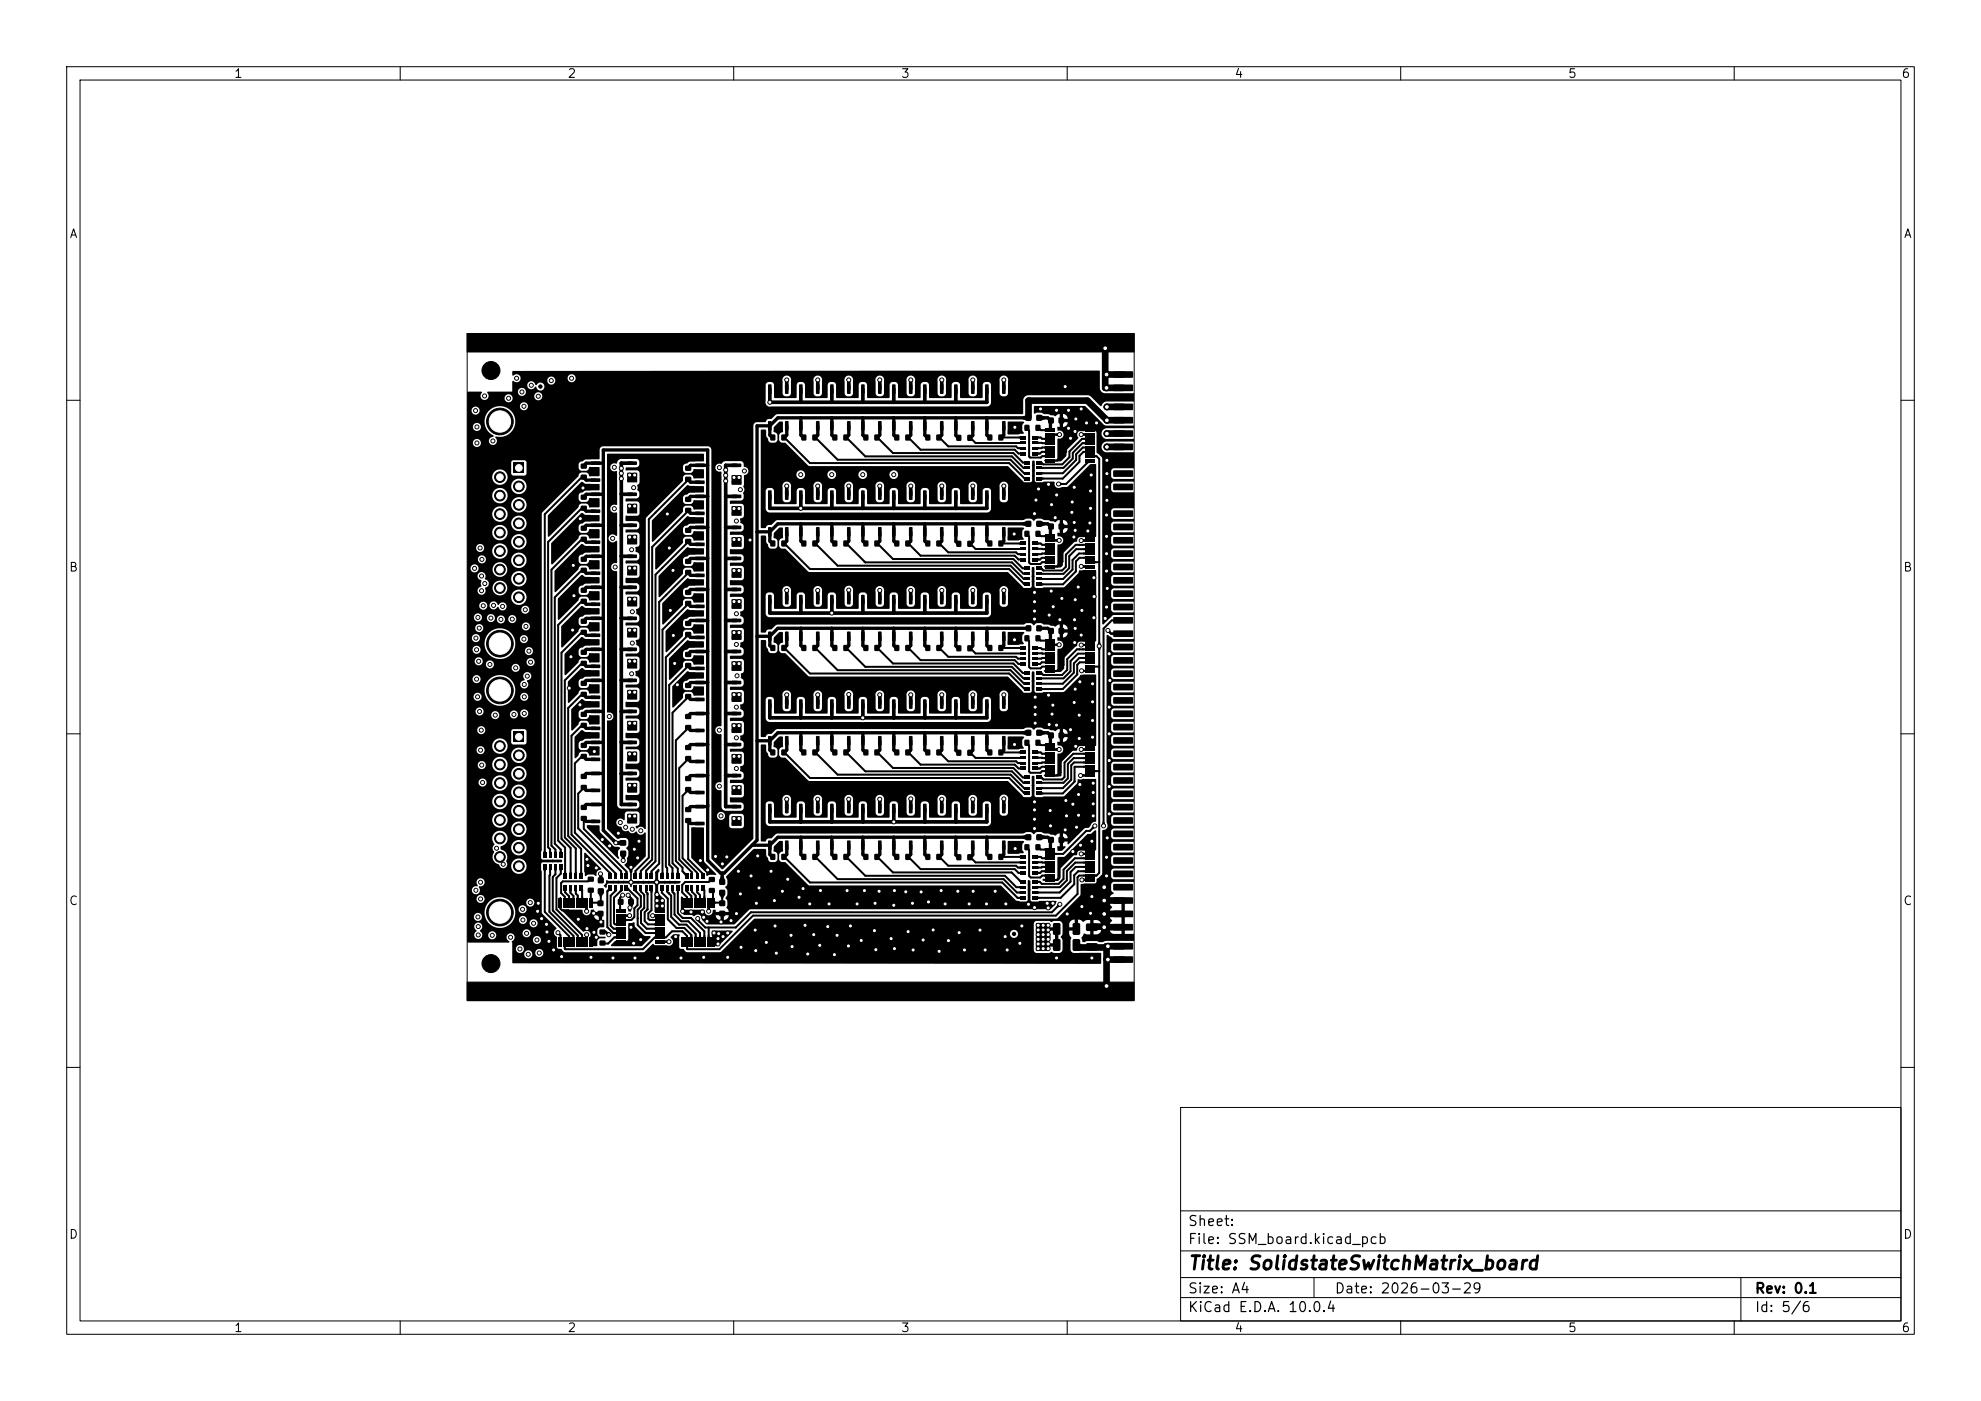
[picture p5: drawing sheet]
<svg xmlns="http://www.w3.org/2000/svg" width="297mm" height="210mm" viewBox="0 0 297 210" stroke-linecap="round" stroke-linejoin="round" font-family="sans-serif">
<defs><g id="words">
<text font-size="2" x="178" y="190.8">Title: SolidstateSwitchMatrix_board</text>
<g font-size="1.5">
<text x="178" y="184.2">Sheet:</text>
<text x="178" y="186.9">File: SSM_board.kicad_pcb</text>
<text x="178" y="197.1">KiCad E.D.A. 10.0.4</text>
<text x="178" y="194.3">Size: A4</text>
<text x="200" y="194.3">Date: 2026-03-29</text>
<text x="263" y="194.3">Rev: 0.1</text>
<text x="263" y="197.1">Id: 5/6</text>
</g>
<g font-size="1.3">
<text x="35" y="12">1</text>
<text x="85" y="12">2</text>
<text x="135" y="12">3</text>
<text x="185" y="12">4</text>
<text x="235" y="12">5</text>
<text x="285" y="12">6</text>
<text x="10.3" y="36">A</text>
<text x="285.4" y="36">A</text>
<text x="10.3" y="86">B</text>
<text x="285.3" y="86">B</text>
<text x="10.3" y="136">C</text>
<text x="285.3" y="136">C</text>
<text x="10.3" y="186">D</text>
<text x="285.3" y="186">D</text>
<text x="35" y="200">1</text>
<text x="85" y="200">2</text>
<text x="135" y="200">3</text>
<text x="185" y="200">4</text>
<text x="235" y="200">5</text>
<text x="285" y="200">6</text>
</g>
</g></defs>
<g fill="none" stroke="#000" stroke-width=".15">
<path d="M10 10h277v190h-277zM12 12h273v186h-273zM60 10v2M110 10v2M160 10v2M210 10v2M260 10v2M70 50h100v100h-100zM10 60h2M285 60h2M10 110h2M285 110h2"/>
<path d="M10 160h2M177 166h108v32h-108zM285 160h2M60 198v2M110 198v2M160 198v2M177 194.5h108M177 191.5h108M177 187.5h108M177 181.5h108M197 191.5v3M210 198v2"/>
<path d="M260 198v2M261 191.5v6.5"/>
</g>
<g fill="#000" stroke="#000" stroke-width=".15">
<path d="M70 50h100v2.8h-100zM70 147.2h100v2.8h-100z"/>
<circle cx="72.7" cy="59.4" r=".3"/>
<circle cx="73.6" cy="55.5" r="1.35"/>
<circle cx="76.3" cy="59.7" r=".3"/>
<circle cx="77.4" cy="56.7" r=".3"/>
<circle cx="78.3" cy="58.7" r=".3"/>
<circle cx="79.7" cy="57.7" r=".3"/>
<circle cx="80.7" cy="59.4" r=".3"/>
<circle cx="81" cy="57.9" r=".25"/>
<circle cx="82.7" cy="57" r=".3"/>
<circle cx="85.7" cy="56.7" r=".3"/>
<circle cx="118" cy="56.9" r=".3"/>
<circle cx="122.6" cy="56.9" r=".3"/>
<circle cx="127.2" cy="56.9" r=".3"/>
<circle cx="131.9" cy="56.9" r=".3"/>
<circle cx="136.5" cy="56.9" r=".3"/>
<circle cx="141.2" cy="56.9" r=".3"/>
<circle cx="145.8" cy="56.9" r=".3"/>
<circle cx="150.5" cy="56.9" r=".3"/>
<circle cx="159.7" cy="58" r=".3"/>
<circle cx="165.7" cy="52.2" r=".45"/>
<circle cx="165.9" cy="58.1" r=".45"/>
<circle cx="165.9" cy="56.1" r=".45"/>
<circle cx="71.3" cy="61.6" r=".3"/>
<circle cx="71.5" cy="66.4" r=".3"/>
<circle cx="71.5" cy="64" r=".3"/>
<circle cx="73.9" cy="66.1" r=".3"/>
<circle cx="74.9" cy="71.5" r=".8"/>
<circle cx="74.9" cy="77.1" r=".8"/>
<circle cx="74.9" cy="79.8" r=".8"/>
<circle cx="74.9" cy="74.3" r=".8"/>
<circle cx="74.9" cy="63.2" r="2"/>
<circle cx="77.8" cy="72.9" r=".8"/>
<circle cx="77.8" cy="78.4" r=".8"/>
<circle cx="77.8" cy="75.7" r=".8"/>
<circle cx="78.6" cy="60.9" r=".3"/>
<circle cx="87" cy="77.7" r=".3"/>
<circle cx="87.4" cy="73.1" r=".3"/>
<circle cx="92.1" cy="76.3" r=".3"/>
<circle cx="92.1" cy="70.1" r=".3"/>
<circle cx="93.1" cy="71" r=".3"/>
<circle cx="93.1" cy="70.2" r=".3"/>
<circle cx="93.2" cy="71.7" r=".3"/>
<circle cx="94.4" cy="75.9" r=".3"/>
<circle cx="94.4" cy="71.2" r=".3"/>
<circle cx="95" cy="73.1" r=".3"/>
<circle cx="95.2" cy="75.9" r=".3"/>
<circle cx="95.2" cy="71.2" r=".3"/>
<circle cx="100.1" cy="77.1" r=".3"/>
<circle cx="107.8" cy="70.1" r=".3"/>
<circle cx="108.8" cy="72.1" r=".3"/>
<circle cx="108.8" cy="71.3" r=".3"/>
<circle cx="108.8" cy="70.4" r=".3"/>
<circle cx="110.1" cy="71.6" r=".3"/>
<circle cx="110.1" cy="76.2" r=".3"/>
<circle cx="110.4" cy="78.1" r=".3"/>
<circle cx="110.8" cy="71.6" r=".3"/>
<circle cx="110.8" cy="76.2" r=".3"/>
<circle cx="111" cy="73.4" r=".3"/>
<circle cx="111.6" cy="70.6" r=".3"/>
<circle cx="115.4" cy="60.3" r=".3"/>
<circle cx="117.9" cy="72.9" r=".3"/>
<circle cx="120.1" cy="71.1" r=".3"/>
<circle cx="120.1" cy="76.2" r=".3"/>
<circle cx="122.6" cy="72.9" r=".3"/>
<circle cx="124.7" cy="71.1" r=".3"/>
<circle cx="127.2" cy="72.9" r=".3"/>
<circle cx="129.4" cy="71.1" r=".3"/>
<circle cx="131.9" cy="72.9" r=".3"/>
<circle cx="134" cy="71.1" r=".3"/>
<circle cx="136.5" cy="72.9" r=".3"/>
<circle cx="141.2" cy="72.9" r=".3"/>
<circle cx="145.8" cy="72.9" r=".3"/>
<circle cx="150.5" cy="72.9" r=".3"/>
<circle cx="152.2" cy="64" r=".3"/>
<circle cx="155.1" cy="77" r=".3"/>
<circle cx="155.3" cy="75" r=".3"/>
<circle cx="155.7" cy="73.3" r=".3"/>
<circle cx="156" cy="61.3" r=".3"/>
<circle cx="157.2" cy="72.6" r=".3"/>
<circle cx="157.6" cy="75.7" r=".3"/>
<circle cx="158.2" cy="77.6" r=".3"/>
<circle cx="158.4" cy="61.5" r=".3"/>
<circle cx="158.4" cy="74.2" r=".3"/>
<circle cx="158.7" cy="72.6" r=".3"/>
<circle cx="158.9" cy="65.1" r=".3"/>
<circle cx="160.2" cy="64.2" r=".3"/>
<circle cx="160.2" cy="61.5" r=".3"/>
<circle cx="160.5" cy="65.7" r=".3"/>
<circle cx="160.7" cy="76.8" r=".3"/>
<circle cx="160.8" cy="75.3" r=".3"/>
<circle cx="161.1" cy="73" r=".3"/>
<circle cx="161.1" cy="78.3" r=".3"/>
<circle cx="161.2" cy="64.7" r=".3"/>
<circle cx="161.2" cy="79.5" r=".3"/>
<circle cx="161.3" cy="62.8" r=".3"/>
<circle cx="162.1" cy="65.1" r=".3"/>
<circle cx="162.1" cy="61.3" r=".3"/>
<circle cx="162.9" cy="63.4" r=".3"/>
<circle cx="163.1" cy="79.6" r=".3"/>
<circle cx="163.4" cy="78.4" r=".3"/>
<circle cx="163.5" cy="73.6" r=".3"/>
<circle cx="163.5" cy="76.2" r=".3"/>
<circle cx="163.6" cy="71.2" r=".3"/>
<circle cx="164.4" cy="63.4" r=".3"/>
<circle cx="165.9" cy="77.2" r=".3"/>
<circle cx="165.9" cy="71" r=".3"/>
<circle cx="165.9" cy="75" r=".3"/>
<circle cx="165.9" cy="69" r=".3"/>
<circle cx="165.9" cy="73" r=".3"/>
<circle cx="165.9" cy="61" r=".45"/>
<circle cx="165.9" cy="65" r=".45"/>
<circle cx="165.9" cy="67" r=".45"/>
<circle cx="165.9" cy="63" r=".45"/>
<circle cx="71.1" cy="85.2" r=".3"/>
<circle cx="71.3" cy="95.7" r=".3"/>
<circle cx="71.4" cy="97.4" r=".3"/>
<circle cx="71.7" cy="92.5" r=".3"/>
<circle cx="71.8" cy="99.1" r=".3"/>
<circle cx="71.8" cy="94.1" r=".3"/>
<circle cx="72" cy="82.1" r=".3"/>
<circle cx="72.2" cy="86.4" r=".3"/>
<circle cx="72.2" cy="88.5" r=".3"/>
<circle cx="72.3" cy="83.8" r=".3"/>
<circle cx="72.4" cy="90.8" r=".3"/>
<circle cx="72.7" cy="87.5" r=".3"/>
<circle cx="73.4" cy="99.6" r=".3"/>
<circle cx="73.6" cy="92.7" r=".3"/>
<circle cx="74" cy="90.8" r=".3"/>
<circle cx="74.9" cy="88.1" r=".8"/>
<circle cx="74.9" cy="82.6" r=".8"/>
<circle cx="74.9" cy="85.4" r=".8"/>
<circle cx="74.9" cy="96.5" r="2"/>
<circle cx="75.1" cy="92.8" r=".3"/>
<circle cx="75.3" cy="90.9" r=".3"/>
<circle cx="76.8" cy="92.8" r=".3"/>
<circle cx="77.8" cy="84" r=".8"/>
<circle cx="77.8" cy="89.5" r=".8"/>
<circle cx="77.8" cy="86.8" r=".8"/>
<circle cx="77.8" cy="81.2" r=".8"/>
<circle cx="78.6" cy="95.8" r=".3"/>
<circle cx="78.7" cy="91.4" r=".3"/>
<circle cx="78.8" cy="93.9" r=".3"/>
<circle cx="79.3" cy="97.6" r=".3"/>
<circle cx="79.6" cy="99.2" r=".3"/>
<circle cx="85.6" cy="98.5" r=".3"/>
<circle cx="85.8" cy="94.4" r=".3"/>
<circle cx="86" cy="84.8" r=".3"/>
<circle cx="86" cy="89.3" r=".3"/>
<circle cx="91.9" cy="80.7" r=".3"/>
<circle cx="92.2" cy="85" r=".3"/>
<circle cx="94.4" cy="99.1" r=".3"/>
<circle cx="94.4" cy="80.5" r=".3"/>
<circle cx="94.4" cy="94.5" r=".3"/>
<circle cx="94.4" cy="89.8" r=".3"/>
<circle cx="94.4" cy="85.2" r=".3"/>
<circle cx="94.7" cy="82.4" r=".3"/>
<circle cx="94.8" cy="91.7" r=".3"/>
<circle cx="94.8" cy="96.4" r=".3"/>
<circle cx="95.2" cy="99.1" r=".3"/>
<circle cx="95.2" cy="80.5" r=".3"/>
<circle cx="95.2" cy="94.5" r=".3"/>
<circle cx="95.2" cy="89.8" r=".3"/>
<circle cx="95.2" cy="85.2" r=".3"/>
<circle cx="100.4" cy="82.1" r=".3"/>
<circle cx="100.5" cy="91.5" r=".3"/>
<circle cx="100.9" cy="85.5" r=".3"/>
<circle cx="101" cy="95.3" r=".3"/>
<circle cx="101.1" cy="99.5" r=".3"/>
<circle cx="110.1" cy="90.2" r=".3"/>
<circle cx="110.1" cy="85.5" r=".3"/>
<circle cx="110.1" cy="94.8" r=".3"/>
<circle cx="110.1" cy="99.5" r=".3"/>
<circle cx="110.1" cy="80.9" r=".3"/>
<circle cx="110.4" cy="92" r=".3"/>
<circle cx="110.4" cy="96.6" r=".3"/>
<circle cx="110.8" cy="90.2" r=".3"/>
<circle cx="110.8" cy="85.5" r=".3"/>
<circle cx="110.8" cy="94.8" r=".3"/>
<circle cx="110.8" cy="99.5" r=".3"/>
<circle cx="110.8" cy="80.9" r=".3"/>
<circle cx="112.4" cy="81" r=".3"/>
<circle cx="117.9" cy="88.5" r=".3"/>
<circle cx="122.6" cy="88.5" r=".3"/>
<circle cx="124.7" cy="91.9" r=".3"/>
<circle cx="127.2" cy="88.4" r=".3"/>
<circle cx="131.9" cy="88.5" r=".3"/>
<circle cx="136.5" cy="88.5" r=".3"/>
<circle cx="141.2" cy="88.5" r=".3"/>
<circle cx="145.8" cy="88.5" r=".3"/>
<circle cx="150.5" cy="88.5" r=".3"/>
<circle cx="152.1" cy="80.1" r=".3"/>
<circle cx="152.1" cy="95.9" r=".3"/>
<circle cx="155.1" cy="92.8" r=".3"/>
<circle cx="155.1" cy="88.8" r=".3"/>
<circle cx="155.1" cy="90.2" r=".3"/>
<circle cx="155.1" cy="91.6" r=".3"/>
<circle cx="157.3" cy="92.2" r=".3"/>
<circle cx="157.6" cy="88.6" r=".3"/>
<circle cx="157.9" cy="91" r=".3"/>
<circle cx="158.8" cy="81" r=".3"/>
<circle cx="158.8" cy="96.7" r=".3"/>
<circle cx="158.9" cy="92.9" r=".3"/>
<circle cx="159.2" cy="89.7" r=".3"/>
<circle cx="161" cy="80.5" r=".3"/>
<circle cx="161.1" cy="92.9" r=".3"/>
<circle cx="161.1" cy="96.3" r=".3"/>
<circle cx="161.2" cy="89.9" r=".3"/>
<circle cx="161.2" cy="94.2" r=".3"/>
<circle cx="161.6" cy="88" r=".3"/>
<circle cx="162.1" cy="81" r=".3"/>
<circle cx="162.1" cy="96.7" r=".3"/>
<circle cx="162.1" cy="84.9" r=".3"/>
<circle cx="162.1" cy="95.2" r=".3"/>
<circle cx="162.2" cy="91.5" r=".3"/>
<circle cx="164" cy="92.6" r=".3"/>
<circle cx="164" cy="86.6" r=".3"/>
<circle cx="164" cy="89.4" r=".3"/>
<circle cx="164.8" cy="96.8" r=".3"/>
<circle cx="165.7" cy="92.7" r=".3"/>
<circle cx="165.9" cy="91" r=".3"/>
<circle cx="165.9" cy="83" r=".3"/>
<circle cx="165.9" cy="85.6" r=".3"/>
<circle cx="165.9" cy="80.4" r=".3"/>
<circle cx="166" cy="88.2" r=".3"/>
<circle cx="166.1" cy="94.5" r=".3"/>
<circle cx="166.3" cy="98" r=".3"/>
<circle cx="71.4" cy="101.8" r=".3"/>
<circle cx="71.6" cy="104.5" r=".3"/>
<circle cx="71.9" cy="106.7" r=".3"/>
<circle cx="72" cy="112.5" r=".3"/>
<circle cx="72.2" cy="109.5" r=".3"/>
<circle cx="72.2" cy="114.7" r=".3"/>
<circle cx="72.3" cy="117.3" r=".3"/>
<circle cx="74.3" cy="107.2" r=".3"/>
<circle cx="74.9" cy="111.8" r=".8"/>
<circle cx="74.9" cy="117.4" r=".8"/>
<circle cx="74.9" cy="114.6" r=".8"/>
<circle cx="74.9" cy="103.5" r="2"/>
<circle cx="77" cy="107.1" r=".3"/>
<circle cx="77.3" cy="100.1" r=".3"/>
<circle cx="77.8" cy="116" r=".8"/>
<circle cx="77.8" cy="118.8" r=".8"/>
<circle cx="77.8" cy="113.2" r=".8"/>
<circle cx="78.6" cy="106.9" r=".3"/>
<circle cx="78.6" cy="102.6" r=".3"/>
<circle cx="78.6" cy="104.5" r=".3"/>
<circle cx="79" cy="101.4" r=".3"/>
<circle cx="85.4" cy="103.1" r=".3"/>
<circle cx="87" cy="105.7" r=".3"/>
<circle cx="89.1" cy="112.7" r=".3"/>
<circle cx="91.4" cy="107.4" r=".3"/>
<circle cx="94.4" cy="103.8" r=".3"/>
<circle cx="94.4" cy="113" r=".3"/>
<circle cx="94.4" cy="108.4" r=".3"/>
<circle cx="94.4" cy="117.7" r=".3"/>
<circle cx="94.7" cy="101" r=".3"/>
<circle cx="95.2" cy="103.8" r=".3"/>
<circle cx="95.2" cy="113" r=".3"/>
<circle cx="95.2" cy="108.4" r=".3"/>
<circle cx="95.2" cy="117.7" r=".3"/>
<circle cx="101.5" cy="102.7" r=".3"/>
<circle cx="107.8" cy="117.8" r=".3"/>
<circle cx="107.8" cy="109.5" r=".3"/>
<circle cx="110.1" cy="113.4" r=".3"/>
<circle cx="110.1" cy="118.1" r=".3"/>
<circle cx="110.1" cy="104.1" r=".3"/>
<circle cx="110.1" cy="108.8" r=".3"/>
<circle cx="110.4" cy="115.2" r=".3"/>
<circle cx="110.4" cy="110.6" r=".3"/>
<circle cx="110.4" cy="106" r=".3"/>
<circle cx="110.5" cy="101.3" r=".3"/>
<circle cx="110.8" cy="113.4" r=".3"/>
<circle cx="110.8" cy="118.1" r=".3"/>
<circle cx="110.8" cy="104.1" r=".3"/>
<circle cx="110.8" cy="108.8" r=".3"/>
<circle cx="117.9" cy="104.1" r=".3"/>
<circle cx="118" cy="119.8" r=".3"/>
<circle cx="122.6" cy="104.1" r=".3"/>
<circle cx="122.6" cy="119.8" r=".3"/>
<circle cx="127.2" cy="104.1" r=".3"/>
<circle cx="127.2" cy="119.8" r=".3"/>
<circle cx="129.4" cy="107.6" r=".3"/>
<circle cx="131.9" cy="104.1" r=".3"/>
<circle cx="131.9" cy="119.8" r=".3"/>
<circle cx="136.5" cy="104.1" r=".3"/>
<circle cx="136.5" cy="119.8" r=".3"/>
<circle cx="141.2" cy="104.1" r=".3"/>
<circle cx="141.2" cy="119.8" r=".3"/>
<circle cx="145.8" cy="104.1" r=".3"/>
<circle cx="145.8" cy="119.8" r=".3"/>
<circle cx="150.5" cy="104.1" r=".3"/>
<circle cx="150.5" cy="119.8" r=".3"/>
<circle cx="152.1" cy="111.6" r=".3"/>
<circle cx="155.2" cy="104.5" r=".3"/>
<circle cx="155.2" cy="108.4" r=".3"/>
<circle cx="155.2" cy="106" r=".3"/>
<circle cx="155.2" cy="107.1" r=".3"/>
<circle cx="157.2" cy="104.2" r=".3"/>
<circle cx="157.3" cy="108.6" r=".3"/>
<circle cx="157.7" cy="107" r=".3"/>
<circle cx="157.9" cy="105.7" r=".3"/>
<circle cx="158.4" cy="108.7" r=".3"/>
<circle cx="158.8" cy="112.4" r=".3"/>
<circle cx="160.5" cy="109.4" r=".3"/>
<circle cx="161" cy="105.3" r=".3"/>
<circle cx="161.2" cy="103.3" r=".3"/>
<circle cx="161.3" cy="111.9" r=".3"/>
<circle cx="161.7" cy="119.1" r=".3"/>
<circle cx="161.8" cy="107.2" r=".3"/>
<circle cx="161.8" cy="110.7" r=".3"/>
<circle cx="161.9" cy="117.6" r=".3"/>
<circle cx="161.9" cy="102.2" r=".3"/>
<circle cx="162" cy="116.2" r=".3"/>
<circle cx="162.1" cy="112.3" r=".3"/>
<circle cx="162.2" cy="100.5" r=".3"/>
<circle cx="163.8" cy="110.5" r=".3"/>
<circle cx="163.8" cy="102.5" r=".3"/>
<circle cx="163.8" cy="105.2" r=".3"/>
<circle cx="163.8" cy="108" r=".3"/>
<circle cx="163.9" cy="117.4" r=".3"/>
<circle cx="163.9" cy="118.8" r=".3"/>
<circle cx="166.3" cy="117.9" r=".3"/>
<circle cx="166.3" cy="106" r=".3"/>
<circle cx="166.3" cy="110" r=".3"/>
<circle cx="166.3" cy="114" r=".3"/>
<circle cx="166.4" cy="102" r=".3"/>
<circle cx="71.3" cy="133.5" r=".3"/>
<circle cx="71.7" cy="137.5" r=".3"/>
<circle cx="71.7" cy="138.9" r=".3"/>
<circle cx="72" cy="132.2" r=".3"/>
<circle cx="72" cy="134.8" r=".3"/>
<circle cx="74.4" cy="127.1" r=".3"/>
<circle cx="74.9" cy="122.9" r=".8"/>
<circle cx="74.9" cy="128.5" r=".8"/>
<circle cx="74.9" cy="125.7" r=".8"/>
<circle cx="74.9" cy="120.1" r=".8"/>
<circle cx="74.9" cy="136.8" r="2"/>
<circle cx="75.4" cy="129.5" r=".3"/>
<circle cx="77.8" cy="127.1" r=".8"/>
<circle cx="77.8" cy="121.5" r=".8"/>
<circle cx="77.8" cy="129.8" r=".8"/>
<circle cx="77.8" cy="124.3" r=".8"/>
<circle cx="78.3" cy="136.3" r=".3"/>
<circle cx="78.4" cy="137.9" r=".3"/>
<circle cx="79" cy="139.9" r=".3"/>
<circle cx="79.5" cy="135.3" r=".3"/>
<circle cx="80" cy="138.4" r=".3"/>
<circle cx="80.6" cy="136.6" r=".3"/>
<circle cx="80.7" cy="135.4" r=".3"/>
<circle cx="81.2" cy="137.7" r=".3"/>
<circle cx="81.9" cy="138.6" r=".3"/>
<circle cx="82" cy="139.7" r=".3"/>
<circle cx="83.7" cy="139.8" r=".3"/>
<circle cx="86.7" cy="137.8" r=".3"/>
<circle cx="88" cy="136.6" r=".3"/>
<circle cx="88" cy="128.8" r=".3"/>
<circle cx="88" cy="139.2" r=".3"/>
<circle cx="88.1" cy="129.8" r=".3"/>
<circle cx="89" cy="136.9" r=".3"/>
<circle cx="89" cy="139.8" r=".3"/>
<circle cx="89.4" cy="130.1" r=".3"/>
<circle cx="90" cy="131" r=".3"/>
<circle cx="90.1" cy="138.2" r=".3"/>
<circle cx="90.3" cy="125.9" r=".3"/>
<circle cx="91.4" cy="126.8" r=".3"/>
<circle cx="92.3" cy="126.3" r=".3"/>
<circle cx="92.7" cy="124.9" r=".3"/>
<circle cx="93" cy="123.3" r=".3"/>
<circle cx="93.4" cy="134.2" r=".3"/>
<circle cx="93.4" cy="129" r=".3"/>
<circle cx="93.8" cy="124" r=".3"/>
<circle cx="94.2" cy="134.2" r=".3"/>
<circle cx="94.4" cy="137.3" r=".3"/>
<circle cx="94.4" cy="122.3" r=".3"/>
<circle cx="94.5" cy="136.1" r=".3"/>
<circle cx="94.6" cy="132.2" r=".3"/>
<circle cx="94.6" cy="130" r=".3"/>
<circle cx="94.6" cy="139" r=".3"/>
<circle cx="94.8" cy="124.3" r=".3"/>
<circle cx="95.1" cy="127.3" r=".3"/>
<circle cx="95.2" cy="122.3" r=".3"/>
<circle cx="95.6" cy="128.6" r=".3"/>
<circle cx="95.8" cy="126.1" r=".3"/>
<circle cx="96.1" cy="124.5" r=".3"/>
<circle cx="97.9" cy="137.3" r=".3"/>
<circle cx="98.4" cy="132.2" r=".3"/>
<circle cx="98.5" cy="135.8" r=".3"/>
<circle cx="98.5" cy="134.1" r=".3"/>
<circle cx="98.5" cy="135" r=".3"/>
<circle cx="99.3" cy="135.8" r=".3"/>
<circle cx="99.3" cy="135" r=".3"/>
<circle cx="102.4" cy="136.6" r=".3"/>
<circle cx="103.6" cy="136.7" r=".3"/>
<circle cx="104.6" cy="137.7" r=".3"/>
<circle cx="105" cy="129" r=".3"/>
<circle cx="105.3" cy="136.7" r=".3"/>
<circle cx="105.5" cy="137.5" r=".3"/>
<circle cx="106" cy="138.1" r=".3"/>
<circle cx="106.1" cy="130.4" r=".3"/>
<circle cx="106.2" cy="136.6" r=".3"/>
<circle cx="107.1" cy="139.8" r=".3"/>
<circle cx="107.3" cy="128.4" r=".3"/>
<circle cx="107.7" cy="139.9" r=".3"/>
<circle cx="108.1" cy="122.3" r=".3"/>
<circle cx="108.1" cy="138.2" r=".3"/>
<circle cx="108.3" cy="129.5" r=".3"/>
<circle cx="109" cy="128.5" r=".3"/>
<circle cx="109.1" cy="139.8" r=".3"/>
<circle cx="109.6" cy="138" r=".3"/>
<circle cx="110.1" cy="122.7" r=".3"/>
<circle cx="110.4" cy="136.9" r=".3"/>
<circle cx="110.7" cy="130.6" r=".3"/>
<circle cx="110.8" cy="122.7" r=".3"/>
<circle cx="111" cy="134" r=".3"/>
<circle cx="112.6" cy="131.3" r=".3"/>
<circle cx="113.2" cy="139.4" r=".3"/>
<circle cx="113.4" cy="135.4" r=".3"/>
<circle cx="113.6" cy="128.3" r=".3"/>
<circle cx="113.8" cy="133.1" r=".3"/>
<circle cx="115.6" cy="130.6" r=".3"/>
<circle cx="116.1" cy="135" r=".3"/>
<circle cx="116.2" cy="138.8" r=".3"/>
<circle cx="117.3" cy="133.6" r=".3"/>
<circle cx="118.1" cy="131.8" r=".3"/>
<circle cx="119.8" cy="134.5" r=".3"/>
<circle cx="120.4" cy="133.2" r=".3"/>
<circle cx="120.7" cy="138.7" r=".3"/>
<circle cx="121.4" cy="135.5" r=".3"/>
<circle cx="123" cy="133.5" r=".3"/>
<circle cx="124.1" cy="138.9" r=".3"/>
<circle cx="124.3" cy="135.5" r=".3"/>
<circle cx="127" cy="133.5" r=".3"/>
<circle cx="127.5" cy="138.8" r=".3"/>
<circle cx="128.5" cy="135.5" r=".3"/>
<circle cx="129.6" cy="133.5" r=".3"/>
<circle cx="131.1" cy="139.5" r=".3"/>
<circle cx="131.2" cy="135.4" r=".3"/>
<circle cx="131.8" cy="133.6" r=".3"/>
<circle cx="134" cy="123.2" r=".3"/>
<circle cx="134" cy="135.7" r=".3"/>
<circle cx="134.1" cy="133.5" r=".3"/>
<circle cx="135.8" cy="133.7" r=".3"/>
<circle cx="136.2" cy="139.6" r=".3"/>
<circle cx="136.8" cy="135.4" r=".3"/>
<circle cx="138.1" cy="133.7" r=".3"/>
<circle cx="139.2" cy="135.2" r=".3"/>
<circle cx="139.9" cy="139.4" r=".3"/>
<circle cx="141.1" cy="133.5" r=".3"/>
<circle cx="141.7" cy="135.5" r=".3"/>
<circle cx="143.6" cy="133.6" r=".3"/>
<circle cx="143.8" cy="139.8" r=".3"/>
<circle cx="145.3" cy="135.5" r=".3"/>
<circle cx="145.9" cy="133.6" r=".3"/>
<circle cx="146.9" cy="139.4" r=".3"/>
<circle cx="147.9" cy="135.5" r=".3"/>
<circle cx="149.2" cy="133.6" r=".3"/>
<circle cx="150.8" cy="135.5" r=".3"/>
<circle cx="152" cy="140" r=".25"/>
<circle cx="152.2" cy="127.2" r=".3"/>
<circle cx="153.2" cy="138.8" r=".3"/>
<circle cx="154.2" cy="135.6" r=".3"/>
<circle cx="155.1" cy="121.4" r=".3"/>
<circle cx="155.1" cy="120.2" r=".3"/>
<circle cx="155.1" cy="124.2" r=".3"/>
<circle cx="155.1" cy="136.1" r=".3"/>
<circle cx="155.1" cy="122.8" r=".3"/>
<circle cx="155.6" cy="139.4" r=".3"/>
<circle cx="155.6" cy="138.7" r=".3"/>
<circle cx="156.4" cy="139.4" r=".3"/>
<circle cx="156.4" cy="138.7" r=".3"/>
<circle cx="157" cy="135.4" r=".3"/>
<circle cx="157.2" cy="136.1" r=".3"/>
<circle cx="157.2" cy="139.4" r=".3"/>
<circle cx="157.2" cy="138.7" r=".3"/>
<circle cx="157.5" cy="121.5" r=".3"/>
<circle cx="157.5" cy="123.8" r=".3"/>
<circle cx="157.9" cy="135.4" r=".3"/>
<circle cx="158.9" cy="135.6" r=".3"/>
<circle cx="159.7" cy="124.4" r=".3"/>
<circle cx="159.8" cy="120" r=".3"/>
<circle cx="159.9" cy="122.3" r=".3"/>
<circle cx="160" cy="137" r=".3"/>
<circle cx="160.9" cy="120.5" r=".3"/>
<circle cx="160.9" cy="127.6" r=".3"/>
<circle cx="161.4" cy="124" r=".3"/>
<circle cx="161.7" cy="122.2" r=".3"/>
<circle cx="162" cy="126.7" r=".3"/>
<circle cx="162.1" cy="128" r=".3"/>
<circle cx="162.2" cy="135.9" r=".3"/>
<circle cx="162.2" cy="131.9" r=".3"/>
<circle cx="163.5" cy="136.9" r=".3"/>
<circle cx="163.7" cy="126.1" r=".3"/>
<circle cx="163.7" cy="134.4" r=".3"/>
<circle cx="163.9" cy="122.3" r=".3"/>
<circle cx="163.9" cy="120.5" r=".3"/>
<circle cx="164.2" cy="123.8" r=".3"/>
<circle cx="165.5" cy="123.8" r=".3"/>
<circle cx="165.5" cy="139" r=".45"/>
<circle cx="165.5" cy="133" r=".45"/>
<circle cx="165.5" cy="135" r=".45"/>
<circle cx="165.6" cy="137" r=".45"/>
<circle cx="165.9" cy="131.3" r=".3"/>
<circle cx="165.9" cy="128.5" r=".3"/>
<circle cx="166" cy="125.6" r=".3"/>
<circle cx="166.3" cy="122" r=".3"/>
<circle cx="71.7" cy="140.2" r=".3"/>
<circle cx="73.6" cy="144.4" r="1.35"/>
<circle cx="73.8" cy="140.2" r=".3"/>
<circle cx="76.6" cy="140.5" r=".3"/>
<circle cx="78" cy="142.2" r=".3"/>
<circle cx="79.2" cy="143.1" r=".3"/>
<circle cx="80.5" cy="140.9" r=".3"/>
<circle cx="80.9" cy="142.8" r=".3"/>
<circle cx="82.3" cy="141.1" r=".3"/>
<circle cx="83" cy="142.4" r=".3"/>
<circle cx="84.2" cy="143.4" r=".3"/>
<circle cx="88" cy="140.1" r=".3"/>
<circle cx="88.6" cy="143.5" r=".3"/>
<circle cx="89.4" cy="140.5" r=".3"/>
<circle cx="91.3" cy="140.1" r=".3"/>
<circle cx="91.9" cy="143.6" r=".3"/>
<circle cx="95" cy="141.4" r=".3"/>
<circle cx="95.2" cy="143.6" r=".3"/>
<circle cx="96.1" cy="140.8" r=".3"/>
<circle cx="98.6" cy="143.6" r=".3"/>
<circle cx="100.3" cy="141.2" r=".3"/>
<circle cx="101.3" cy="140.4" r=".3"/>
<circle cx="102.1" cy="143.6" r=".3"/>
<circle cx="105.5" cy="143.5" r=".3"/>
<circle cx="107.7" cy="141.5" r=".3"/>
<circle cx="107.7" cy="140.7" r=".3"/>
<circle cx="108.4" cy="140.4" r=".3"/>
<circle cx="109.1" cy="143.5" r=".3"/>
<circle cx="111.1" cy="142" r=".3"/>
<circle cx="113.3" cy="142.5" r=".3"/>
<circle cx="114.9" cy="141.3" r=".3"/>
<circle cx="116.4" cy="142.9" r=".3"/>
<circle cx="118.6" cy="140.2" r=".3"/>
<circle cx="118.8" cy="141.9" r=".3"/>
<circle cx="121.1" cy="143" r=".3"/>
<circle cx="122" cy="140.1" r=".3"/>
<circle cx="122.9" cy="141.7" r=".3"/>
<circle cx="125.1" cy="143.1" r=".3"/>
<circle cx="125.5" cy="140.2" r=".3"/>
<circle cx="127.2" cy="141.8" r=".3"/>
<circle cx="129.1" cy="141" r=".3"/>
<circle cx="131.3" cy="142.4" r=".3"/>
<circle cx="133.6" cy="140.7" r=".3"/>
<circle cx="134.1" cy="142.2" r=".3"/>
<circle cx="136.9" cy="142.4" r=".3"/>
<circle cx="138.4" cy="140.9" r=".3"/>
<circle cx="140.8" cy="142.6" r=".3"/>
<circle cx="142.2" cy="141" r=".3"/>
<circle cx="144.6" cy="142.4" r=".3"/>
<circle cx="147.7" cy="142.4" r=".3"/>
<circle cx="150.7" cy="140.4" r=".3"/>
<circle cx="151" cy="142.4" r=".3"/>
<circle cx="152.9" cy="141.4" r=".3"/>
<circle cx="155.6" cy="140.8" r=".3"/>
<circle cx="155.6" cy="141.5" r=".3"/>
<circle cx="155.6" cy="140.1" r=".3"/>
<circle cx="155.6" cy="142.2" r=".3"/>
<circle cx="156.4" cy="140.8" r=".3"/>
<circle cx="156.4" cy="141.5" r=".3"/>
<circle cx="156.4" cy="140.1" r=".3"/>
<circle cx="156.4" cy="142.2" r=".3"/>
<circle cx="157.2" cy="140.8" r=".3"/>
<circle cx="157.2" cy="141.5" r=".3"/>
<circle cx="157.2" cy="140.1" r=".3"/>
<circle cx="157.2" cy="142.2" r=".3"/>
<circle cx="158.4" cy="143.6" r=".3"/>
<circle cx="163.7" cy="143.6" r=".3"/>
<circle cx="165.9" cy="147.8" r=".45"/>
<circle cx="166.1" cy="141.8" r=".45"/>
<circle cx="166.1" cy="143.8" r=".45"/>
</g>
<g fill="#000">
<path d="M115.2 57.6l.5 .1v1.2l-.1 .1h-.4zM117.7 57.6l.5 .1v1.2l-.1 .1h-.4zM119.8 57.6l.5 .1v1.2v.1h-.5zM122.4 57.6l.5 .1v1.2l-.1 .1h-.5zM124.5 57.6l.5 .1v1.2l-.1 .1h-.4zM127 57.6l.5 .1v1.2l-.1 .1h-.4zM129.1 57.6l.5 .1v1.2v.1h-.5zM131.7 57.6l.5 .1v1.2l-.1 .1h-.5zM133.8 57.6l.5 .1v1.2l-.1 .1h-.5zM136.3 57.6l.5 .1v1.2l-.1 .1h-.4zM138.4 57.6l.5 .1v1.2l-.1 .1h-.4zM141 57.6l.5 .1v1.2l-.1 .1h-.5z"/>
<path d="M143.1 57.6l.5 .1v1.2l-.1 .1h-.5zM145.6 57.6l.5 .1v1.2l-.1 .1h-.4zM147.7 57.6l.5 .1v1.2l-.1 .1h-.4zM150.3 57.6l.5 .1v1.2l-.1 .1h-.5zM70.1 58.7h2l.2 .2a.61 .61 0 0 0 0 .9 .61 .61 0 0 0 .9-.2h2.4v.2a.61 .61 0 0 0 1 .4 .61 .61 0 0 0 0-1 .61 .61 0 0 0-1 .4h-2.4l.1-.3-.3-.5 .2-.1h4.4l.2 .4 .4 .3 1.9-.1a.61 .61 0 0 0 .8 .7 .61 .61 0 0 0 .2-1 .61 .61 0 0 0-1 .2v.1h-1.7a.6 .6 0 0 0 .2-1 .6 .6 0 0 0-1 .4h-.8v-1h2.2v.1a.64 .64 0 0 0 .6 .6 .64 .64 0 0 0 .7-.4h.1a.61 .61 0 0 0 .9 .5 .61 .61 0 0 0 .1-1 .61 .61 0 0 0-.9 .2h-.2a.65 .65 0 0 0-.6-.5 .65 .65 0 0 0-.7 .5h-2.2v-.5l.1-.1 .2 .1a.6 .6 0 0 0 .9-.2h4v.1a.6 .6 0 0 0 .9 .5 .6 .6 0 0 0 .2-1h2v.2a.6 .6 0 0 0 .5 .5 .6 .6 0 0 0 .6-.3h31.1v2l.2 .3 .3 .1h.5l.3-.4v-2h3.3l.1 2 .1 .3 .3 .1h.6l.2-.4 .1-2h3.3v2l.2 .3 .3 .1h.5l.3-.4v-2h3.3l.1 2 .2 .4h.6l.3-.1 .1-.3 .1-2.1h3.3v2.1l.3 .4h.5l.3-.1 .2-.3v-2.1h3.3l.1 2.1 .2 .4h.6a.48 .48 0 0 0 .4-.4l.1-2.1h3.3v2.1l.3 .4h.5a.48 .48 0 0 0 .5-.4v-2.1h3.3l.1 2.3 .4 .2h.6l.2-.4v-1.8a.66 .66 0 0 0-.4-.9 .66 .66 0 0 0-.9 .6h-3.3v-.1a.65 .65 0 0 0-.7-.5 .65 .65 0 0 0-.6 .6h-3.3l-.1-.1a.65 .65 0 0 0-.7-.5 .65 .65 0 0 0-.6 .6h-3.3v-.1a.65 .65 0 0 0-.7-.5 .65 .65 0 0 0-.6 .6h-3.4a.66 .66 0 0 0-.7-.6 .66 .66 0 0 0-.6 .7h-3.3v-.1a.66 .66 0 0 0-.7-.6 .66 .66 0 0 0-.6 .7h-3.3v-.1a.66 .66 0 0 0-.8-.6 .66 .66 0 0 0-.6 .7h-3.3v-.1a.66 .66 0 0 0-.7-.6 .66 .66 0 0 0-.6 .7l-31-.1a.61 .61 0 0 0-.4-.8 .61 .61 0 0 0-.8 .5h-2.1a.61 .61 0 0 0-1 .4l-4-.1a.64 .64 0 0 0-.3-.7 .64 .64 0 0 0-.8 .1l-.1-.1v-.5l.1-.1 87.9-.1 .1 .2v2.7a.83 .83 0 0 0 .7 .5h4.4v1.2l-.1 .1h-4l-.5 .2-.4 .5-1.5-1.5-.4-.2h-8.8a.8 .8 0 0 0-.9 .8v1.9l-.1 .2h-36.8l-.2 .1-.6 .6-.6 .1-.4 .4h-1.3a.55 .55 0 0 0-.5 .5v61.9l-4.6 4.6-1.6-1.6v-6.5h.8v.2a.6 .6 0 0 0 .6 .5 .6 .6 0 0 0 .6-.5h.6v1.4l.3 .3 1.6 .1 .3-.3v-1.5l-.2-.4h-1.6l-.3 .1-.1 .3h-.6a.6 .6 0 0 0-.5-.7 .6 .6 0 0 0-.7 .5h-.8v-52.2h.5l.1 .3 .2 .3 .6 .1 .1 .1-.1 38a.65 .65 0 0 0-.9 .6 .65 .65 0 0 0 .9 .6v7.2a.65 .65 0 0 0-.9 .6 .65 .65 0 0 0 .9 .6l.1 2.6a.63 .63 0 0 0 .5 .5h2.4l.3-.2 .1-.6-.3-.4h-1.6l-.2-.2 .1-.6h1.7l.3-.2v-1.5l-.1-.3-.3-.1h-1.6l-.1-.1 .1-.4h1.6a.48 .48 0 0 0 .4-.5l-.1-.5-.5-.4 .1-.6 .3-.1 .2-.3v-1.6l-.4-.2h-1.6l-.1-.1 .1-.4h1.6l.3-.1 .1-.3-.1-.6-.4-.4v-.5l.3-.1 .2-.3v-1.6l-.4-.2h-1.6l-.1-.1 .1-.4h1.6l.3-.2 .1-.2v-.5l-.1-.2-.4-.2-.1-.6 .4-.2 .2-.2v-1.7l-.4-.2h-1.6l-.1-.1 .1-.4h1.6l.3-.1 .1-.3v-.4l-.4-.5v-.4a.33 .33 0 0 1 .3-.4l.1-.3v-1.3l-.1-.3-.3-.1h-1.6l-.1-.4 .1-.1 1.7-.1 .3-.3v-.4a.51 .51 0 0 0-.5-.5l-.1-.1 .1-.5 .4-.3 .1-.2v-1.6l-.4-.2h-1.6l-.1-.3 .2-.2h1.5l.3-.2 .1-.6-.1-.3-.4-.2v-.5l.5-.5v-1.4l-.3-.4h-1.7l-.1-.4 .1-.1 1.7-.1 .3-.3v-.5l-.1-.2-.3-.2h-1.6l-.1-.6 .2-.2 1.6 .1 .2-.2 .1-.2v-1.4l-.3-.4h-1.7l-.1-.3 .1-.2h1.7l.3-.4v-.4l-.1-.3-.3-.1h-1.6l-.1-.7 .2-.1h1.6l.2-.1 .1-.3v-1.3l-.3-.4h-1.7l-.1-.4 .2-.1h1.5l.3-.3 .1-.6-.1-.2-.4-.2-.1-.6 .4-.2 .2-.2v-1.5l-.3-.4h-1.7l-.1-.3 .1-.2h1.7l.3-.4-.1-.6a.82 .82 0 0 0 0-1.1l.1-.3 .1-1.3a.65 .65 0 0 0 .6-.7 .65 .65 0 0 0-.7-.6l-.1-.6-.3-.3h-2.4l-.3 .2-.2 .2a.65 .65 0 0 0-1 .5h-.5v-2.6l-.2-.3-.3-.2h-15.8l-.5 .3v1.6l-2.1 .1-.6 .3a.49 .49 0 0 0-.5 .4l.1 .6 .1 .2 .2 .2h.7a.53 .53 0 0 0 .5-.5l.1-.1 1.5 .1v1.3h-1.5l-.4-.5-.8-.1a.6 .6 0 0 0-.5 .6l-5.4 5.4-.1 .2v50.5l-.1 .2v.9l.3 .3 2.2-.1 .6 .1 .1 .1-.1 .3h-2.8l-.3 .2v.9l.1 .2v6.2l.1 .2 2.1 2.2a.7 .7 0 0 0-.3 .6 .7 .7 0 0 0 .4 .7v1.6l.2 .1h.5l.3 .4 .2 .1h11.8l.2-.1 1.1-1.1 .4 .2h1.6a.74 .74 0 0 0 1.1-.6l-.4-.5 .1-.2 .3-.3h.9l.1 .1-.1 .2v1.6l.3 .2 .4 .1 .4 .4h5l.2-.1 2.8-2.7h40.5v.2a.61 .61 0 0 0 1 .4 .61 .61 0 0 0 0-1 .61 .61 0 0 0-1 .4h-40.5l1.4-1.4h42.7v3.9l.1 .3 .3 .2h1.8l.4-.2 .4 .1 .8 .1 .3-.2 .2-.4v-1.4l-.3-.4 .3-.5v-1.5h1v.5h.8v-1.1a.75 .75 0 0 0-.8 .6h-1l-.2-.3-.2-.1h-.9l-.4 .1-.4-.2-1.8 .1-.3 .1-.1 .3h-42.7l.8-.8h45.3l.4-.3h7.6l.3 .6-.3 .4v.3h1.7v-1.5h-1.7v.2h-7.6l2-2h5.6l.3 .6-.3 .4v.3h1.7v-1.5h-1.7v.2h-5.6l1.2-1.2v-1.7l2.3-.1 .1-.2v-.5l.8-.7 .1-6.6a.73 .73 0 0 0 .7-.4 .73 .73 0 0 0-.1-.7v-28l.1-.1 1 .6h2.9l.1 .1-.1 .3h-2.9l-.3 .1-.1 .3v.8l.2 .3 3.1 .1 .1 .1-.1 .3h-2.9l-.3 .1-.1 .3v.8l.2 .3 3.1 .1 .1 .1-.1 .3h-2.9l-.3 .1-.1 .3v.8l.2 .3 3.1 .1 .1 .1-.1 .3h-2.9l-.3 .1-.1 .3v.8l.2 .3 3.1 .1 .1 .1-.1 .3h-2.9l-.3 .1-.1 .3v.8l.2 .3 3.1 .1 .1 .1-.1 .3h-2.9l-.3 .1-.1 .3v.8l.2 .3 3.1 .1 .1 .1-.1 .3h-2.9l-.3 .1-.1 .3v.8l.2 .3 3.1 .1 .1 .1-.1 .3h-2.9l-.3 .1-.1 .3v.8l.2 .3 3.1 .1 .1 .1-.1 .3h-2.9l-.3 .1-.1 .3v.8l.2 .3 3.1 .1 .1 .1-.1 .3h-2.9l-.3 .1-.1 .3v.8l.2 .3 3.1 .1 .1 .1-.1 .3h-2.9l-.3 .1-.1 .3v.8l.2 .3 3.1 .1 .1 .1-.1 .3h-2.9l-.3 .1-.1 .3v.8l.2 .3 3.1 .1 .1 .1-.1 .3h-2.9l-.3 .1-.1 .3v.8l.2 .3 3.1 .1 .1 .1-.1 .3h-2.9l-.3 .1-.1 .3v.8l.2 .3 3.1 .1 .1 .1-.1 .3h-2.9l-.3 .1-.1 .3v.8l.2 .3 3.1 .1 .1 .1-.1 .3h-2.9l-.4 .2v1l.2 .3 3.1 .1 .1 .1-.1 .3h-2.9l-.4 .2v1l.2 .3 3.1 .1 .1 .1-.1 .3h-2.9l-.3 .1-.1 .3v.8l.2 .3 3.1 .1 .1 .1-.1 .3h-3.1l-.2 .4v.8l.1 .3 .3 .1-.1 .2a.66 .66 0 0 0-.5 .7h1.8l.2 .3h.2v5h1.4v1h-4.2l-.5 .2h-.5l-.4-.1h-1.4l-.4 .1-.3-.1-.2-.5 .4-.7 .5 .2h1.5l.4-.3 .2-.4h1.3a.65 .65 0 0 0 .6 .6h1.1v-.8h-1.7v.2h-1.3v-.2h-1.2v.9h-.4v-1.4h1.6v-.1a.85 .85 0 0 0-1.2-.7v.8h-.4v-.8h-.6l-.5 .3-.4-.3h-.4v1.3h-.2l-.1 .3h-1v.6l.3 .5-.1 .4v1.4l.2 .3 .3 .2 4-.1 .1 .2v1.3l-.1 .2-88.2-.1v-1.4h1.8a.6 .6 0 0 0 .6 .7 .6 .6 0 0 0 .6-.8h.4l.1 .1a.61 .61 0 0 0 1 .2 .61 .61 0 0 0-.3-1 .61 .61 0 0 0-.8 .7h-.4v-.1a.61 .61 0 0 0-.7-.4 .61 .61 0 0 0-.5 .6h-1.8v-.8h.5v.1a.61 .61 0 0 0 1 .5 .61 .61 0 0 0 0-1.1 .61 .61 0 0 0-1 .5h-.5v-.9l-.1-.1 .4-.4h2.8v.2a.61 .61 0 0 0 .9 .4 .61 .61 0 0 0 0-1 .61 .61 0 0 0-.9 .4h-2.8v-.1a.61 .61 0 0 0-.4-.7 .61 .61 0 0 0-.8 .4 .61 .61 0 0 0 .5 .7l-.1 .2h-6.2l-.1-1.2h1.1a.6 .6 0 0 0 .6 .7 .6 .6 0 0 0 .6-.7h.9v.2a.6 .6 0 0 0 .8 .5 .6 .6 0 0 0 .3-1h4v.2a.61 .61 0 0 0 1 .4 .61 .61 0 0 0 0-1 .61 .61 0 0 0-1 .4h-4l-.1-.1a.61 .61 0 0 0-1 .4h-.9l-.1-.3-.3-.3a.69 .69 0 0 0 .4-.6 .69 .69 0 0 0-.5-.6 .63 .63 0 0 0-.7 .5 .63 .63 0 0 0 .4 .7l-.4 .6h-1.1v-2.7h1v.1a.61 .61 0 0 0 1 .5 .61 .61 0 0 0 0-1.1 .61 .61 0 0 0-1 .5h-1v-.8h2.6v.3a2.31 2.31 0 0 0 1.9 2.2 2.31 2.31 0 0 0 2.5-1.3h.8v.2a.6 .6 0 0 0 .4 .5 .6 .6 0 0 0 .6-.2h.6v.2a.61 .61 0 0 0 .9 .4 .61 .61 0 0 0 0-1 .61 .61 0 0 0-.9 .4h-.5a.61 .61 0 0 0-.3-1 .61 .61 0 0 0-.8 .5h-.8a2.27 2.27 0 0 0 .2-1.6h.5v.2a.61 .61 0 0 0 1 .4 .61 .61 0 0 0 0-1 .61 .61 0 0 0-1 .4h-.5l-.6-1h2.3v.2a.61 .61 0 0 0 .9 .4 .61 .61 0 0 0 0-1 .61 .61 0 0 0-.9 .4h-2.3l-.6-.5a2.31 2.31 0 0 0-3.4 1.9h-2.6v-1.9h1.4v.1a.61 .61 0 0 0 1 .5 .61 .61 0 0 0 0-1.1 .61 .61 0 0 0-1 .5h-1.4v-1.3h.7v.1a.62 .62 0 0 0 1 .5 .62 .62 0 0 0 .1-1.1v-.1a.61 .61 0 0 0 .8-.6 .61 .61 0 0 0-.8-.5 .61 .61 0 0 0-.2 1l-.1 .2a.6 .6 0 0 0-.8 .5h-.7v-7.8h3.8v.4l.3 .6a.73 .73 0 0 0 0 1.1 1.18 1.18 0 0 0 .7 1.9 .61 .61 0 0 0 .6 .5 .61 .61 0 0 0 .6-.4h.6v.2a1.15 1.15 0 0 0 1.8 .9 1.15 1.15 0 0 0 0-1.9 1.15 1.15 0 0 0-1.8 .8h-.6l.1-.2-.2-.3a1.24 1.24 0 0 0-.8-1.9l-.1-.3h1.6a1.15 1.15 0 0 0 1.6 1.1 1.15 1.15 0 0 0 .3-1.9 1.15 1.15 0 0 0-1.8 .6l-.1 .2-1.6-.1a1.43 1.43 0 0 0 1.1-1.3v-.2a1.15 1.15 0 0 0-1.2-.9 1.15 1.15 0 0 0-1.1 1.1h-3.8v-1.4h6.6v.2a1.15 1.15 0 0 0 1.8 .9 1.15 1.15 0 0 0 0-2 1.15 1.15 0 0 0-1.8 .9h-6.6v-1.4h3.8v.2a1.15 1.15 0 0 0 1.8 .9 1.15 1.15 0 0 0 0-2 1.15 1.15 0 0 0-1.8 .9h-3.8v-1.4h6.6v.2a1.15 1.15 0 0 0 1.8 .9 1.15 1.15 0 0 0 0-2 1.15 1.15 0 0 0-1.8 .9h-6.6v-1.3h3.8v.1a1.15 1.15 0 0 0 1.8 .9 1.15 1.15 0 0 0 0-1.9 1.15 1.15 0 0 0-1.8 .9h-3.8v-1.4h6.6v.2a1.15 1.15 0 0 0 1.8 .8 1.15 1.15 0 0 0 0-1.9 1.15 1.15 0 0 0-1.8 .9h-6.6v-1.5h1.7v.2a.6 .6 0 0 0 .7 .5 .6 .6 0 0 0 .6-.6h.8v.2a1.15 1.15 0 0 0 1.8 .9 1.15 1.15 0 0 0 0-2 1.15 1.15 0 0 0-1.8 .9l-.8-.1a.61 .61 0 0 0-.7-.5 .61 .61 0 0 0-.6 .5h-1.7v-1.3h6.6v.2a1.15 1.15 0 0 0 1.8 .9 1.15 1.15 0 0 0 0-2 1.15 1.15 0 0 0-1.8 .9h-6.6v-1.3h1.6v.2a.6 .6 0 0 0 .7 .5 .6 .6 0 0 0 .5-.8h1v.2a1.15 1.15 0 0 0 1.8 .9 1.15 1.15 0 0 0 0-2 1.15 1.15 0 0 0-1.8 .9h-1a.61 .61 0 0 0-.7-.4 .61 .61 0 0 0-.5 .5h-1.6v-1.5h6.6v.2a1.15 1.15 0 0 0 1.8 .9 1.15 1.15 0 0 0 0-2 1.15 1.15 0 0 0-1.8 .9h-6.6v-.7h1.4v.1a.61 .61 0 0 0 1 .5 .61 .61 0 0 0 0-1.1 .61 .61 0 0 0-1 .5h-1.4v-.7h3.8v.2a1.15 1.15 0 0 0 1.8 .9 1.15 1.15 0 0 0 0-1.9 1.15 1.15 0 0 0-1.8 .8h-3.8v-2.3h1.5v.1a.6 .6 0 0 0 .6 .6 .6 .6 0 0 0 .6-.5h3.9v1.7l.2 .2 1.8 .1 .3-.2v-1.8l-.2-.3h-1.8l-.3 .3h-3.9l.1-.1a.61 .61 0 0 0-.6-.6 .61 .61 0 0 0-.7 .5h-1.5v-2.8h1.3v.1a.6 .6 0 0 0 1 .4h1.3l.1 .3a.6 .6 0 0 0 .7 .4 .6 .6 0 0 0 .4-.8h1.6v.2a.61 .61 0 0 0 .8 .5 .61 .61 0 0 0 .4-.8h.4v.1a.61 .61 0 0 0 .9 .5 .61 .61 0 0 0 0-1.1 .61 .61 0 0 0-.9 .5h-.4l-.1-.2a.61 .61 0 0 0-.6-.2 .61 .61 0 0 0-.5 .5h-1.6l-.1-.1a.6 .6 0 0 0-.6-.3 .6 .6 0 0 0-.5 .5h-1.3l.1-.1a.61 .61 0 0 0-.3-.9 .61 .61 0 0 0-.8 .5h-1.3v-2.2h1v.1a.61 .61 0 0 0 .9 .5 .61 .61 0 0 0 0-1.1 .61 .61 0 0 0-.9 .5h-1v-1.1h2.6v.3a2.3 2.3 0 0 0 2 2.2 2.3 2.3 0 0 0 2.5-1.4h.9v.1a.61 .61 0 0 0 .9 .5 .61 .61 0 0 0 0-1.1 .61 .61 0 0 0-.9 .5l-.9-.1a2.26 2.26 0 0 0-.1-1.8h1v.2a.63 .63 0 0 0 1 .4 .63 .63 0 0 0 0-1l.1-.1a.61 .61 0 0 0 .5-.8 .61 .61 0 0 0-.9-.4 .61 .61 0 0 0 0 1l-.1 .2a.61 .61 0 0 0-.6 .5h-1a2.3 2.3 0 0 0-2.5-1.3 2.3 2.3 0 0 0-1.9 2.1h-2.6v-1.6h.8v.2a.61 .61 0 0 0 1 .4 .61 .61 0 0 0 0-1 .61 .61 0 0 0-1 .4h-.8v-2.7h1.2v.2a.6 .6 0 0 0 .4 .5 .6 .6 0 0 0 .6-.2h.6v.2a.6 .6 0 0 0 .4 .5 .6 .6 0 0 0 .7-.2h2.8v.3a.61 .61 0 0 0 1 .3 .61 .61 0 0 0-.1-1 .61 .61 0 0 0-.9 .4h-2.8a.59 .59 0 0 0 0-.8h5v.1a.61 .61 0 0 0 1 .5 .61 .61 0 0 0 0-1.1 .61 .61 0 0 0-1 .5l-5.1-.1a.61 .61 0 0 0-1 .4h-.6a.6 .6 0 0 0-.2-.9 .6 .6 0 0 0-.8 .4h-1.2v-1.7h.8v.2a.61 .61 0 0 0 1 .4 .61 .61 0 0 0 0-1 .61 .61 0 0 0-1 .4h-.8v-1h2.6v.3a2.3 2.3 0 0 0 1.9 2.1 2.3 2.3 0 0 0 2.5-1.2h1.7v.2a.61 .61 0 0 0 .9 .4 .61 .61 0 0 0 0-1 .61 .61 0 0 0-.9 .4h-1.7a2.3 2.3 0 0 0 .1-1.8h.8v.2a.61 .61 0 0 0 1 .4 .61 .61 0 0 0 0-1 .61 .61 0 0 0-1 .4h-.8v-.1a2.3 2.3 0 0 0-2.5-1.4 2.3 2.3 0 0 0-2 2.1h-2.6v-.7h.7v.1a.61 .61 0 0 0 1 .5 .61 .61 0 0 0 0-1.1 .61 .61 0 0 0-1 .5h-.7v-1.5h1.2v.1a.6 .6 0 0 0 .9 .5 .6 .6 0 0 0 .3-.9h5.8v.2a.61 .61 0 0 0 1 .4 .61 .61 0 0 0 0-1 .61 .61 0 0 0-1 .4h-5.9a.61 .61 0 0 0-.6-.2 .61 .61 0 0 0-.5 .5h-1.2v-1.6h1v.1a.6 .6 0 0 0 .6 .6 .6 .6 0 0 0 .6-.5h.8v.1a.6 .6 0 0 0 .6 .4 .6 .6 0 0 0 .6-.4h.3v.1a.6 .6 0 0 0 .7 .5 .6 .6 0 0 0 .5-.7h.5v.2a.61 .61 0 0 0 .9 .4 .61 .61 0 0 0 0-1 .61 .61 0 0 0-.9 .4h-.5v-.1a.61 .61 0 0 0-.7-.3 .61 .61 0 0 0-.5 .5l-.3-.1a.61 .61 0 0 0-.6-.7 .61 .61 0 0 0-.6 .7h-.8l.1-.1a.61 .61 0 0 0-.6-.6 .61 .61 0 0 0-.7 .5h-1v-1.8h1.8v.2a.6 .6 0 0 0 .8 .5 .6 .6 0 0 0 .4-.7h.4v.1a.64 .64 0 0 0 .6 .6 .64 .64 0 0 0 .6-.4l.2 .1a.59 .59 0 0 0 1 .2h2.3v.2a.61 .61 0 0 0 1 .4 .61 .61 0 0 0 0-1 .61 .61 0 0 0-1 .4h-2.3a.63 .63 0 0 0-.2-1 .63 .63 0 0 0-.9 .4l-.1-.1a.61 .61 0 0 0-.6-.4 .61 .61 0 0 0-.6 .5h-.4v-.1a.61 .61 0 0 0-.6-.4 .61 .61 0 0 0-.6 .5h-1.8v-1.3h6.6v.2a1.15 1.15 0 0 0 1.8 .9 1.15 1.15 0 0 0 0-2 1.15 1.15 0 0 0-1.8 .9h-6.6v-3.1h1.6l.1 .4 .5 .3-.1 .4v.5a.63 .63 0 0 0-.5 .9 .63 .63 0 0 0 1 .3 .63 .63 0 0 0 .1-1h.1h1v.1a1.1 1.1 0 0 0 1.7 .9 1.1 1.1 0 0 0 0-1.9 1.1 1.1 0 0 0-1.7 .9h-1l.1-.1a.61 .61 0 0 0 .4-.6 .61 .61 0 0 0-.6-.5v-.2h3.9v.2a1.15 1.15 0 0 0 1.8 .8 1.15 1.15 0 0 0 0-1.9 1.15 1.15 0 0 0-1.8 .9h-3.9l.1-.1a.61 .61 0 0 0-.4-.8 .61 .61 0 0 0-.8 .5h-1.6v-1.2h.5v.2a.61 .61 0 0 0 .6 .5 .61 .61 0 0 0 .6-.5h2.1a1.1 1.1 0 0 0 1.6 1.1 1.1 1.1 0 0 0 .3-1.9 1.1 1.1 0 0 0-1.8 .6l-.1 .2h-2.1a.61 .61 0 0 0-.5-.7 .61 .61 0 0 0-.7 .5h-.5v-1.3h1.6v.1a.6 .6 0 0 0 .7 .6 .6 .6 0 0 0 .6-.6h3.7v.2a1.15 1.15 0 0 0 1.8 .9 1.15 1.15 0 0 0 0-2 1.15 1.15 0 0 0-1.8 .9h-3.7v-.1a.61 .61 0 0 0-.6-.6 .61 .61 0 0 0-.7 .6h-1.6v-1.7h1.4v.3a.61 .61 0 0 0 .8 .3h1.6v.2a1.15 1.15 0 0 0 1.9 .6 1.15 1.15 0 0 0-.3-2 1.15 1.15 0 0 0-1.6 1.2h-1.6l.2-.1a.61 .61 0 0 0-.1-1 .61 .61 0 0 0-.9 .5h-1.4v-1h6.6v.2a1.15 1.15 0 0 0 1.8 .9 1.15 1.15 0 0 0 0-2 1.15 1.15 0 0 0-1.8 .9h-6.6v-1.4h3.8v.2a1.15 1.15 0 0 0 1.8 .9 1.15 1.15 0 0 0 0-1.9 1.15 1.15 0 0 0-1.8 .8h-3.8v-1.3h6.6v.1a1.15 1.15 0 0 0 1.8 .9 1.15 1.15 0 0 0 0-1.9 1.15 1.15 0 0 0-1.8 .9h-6.6v-1.4h3.8v.2a1.15 1.15 0 0 0 1.8 .8 1.15 1.15 0 0 0 0-1.9 1.15 1.15 0 0 0-1.8 .9h-3.8v-1.4h6.6v.2a1.15 1.15 0 0 0 1.8 .9 1.15 1.15 0 0 0 0-2 1.15 1.15 0 0 0-1.8 .9h-6.6v-1.4h3.8v.2a1.15 1.15 0 0 0 1.8 .9 1.15 1.15 0 0 0 0-2 1.15 1.15 0 0 0-1.8 .9h-3.8v-1.4h6.6v.2a1.15 1.15 0 0 0 1.8 .9 1.15 1.15 0 0 0 0-2 1.15 1.15 0 0 0-1.8 .9h-6.6v-1.4h3.8v.2a1.15 1.15 0 0 0 1.8 .9 1.15 1.15 0 0 0 0-2 1.15 1.15 0 0 0-1.8 .9h-3.8v-2.1h6.6v1.7l.2 .2 1.8 .1 .3-.3v-1.8l-.3-.2h-1.6l-.3 .1-.1 .2h-6.6v-3h.9a.61 .61 0 0 0 .8 .7 .61 .61 0 0 0 .2-1 .61 .61 0 0 0-1 .2v.1h-.9v-2.4h.9a.59 .59 0 0 0 .7 .7 .59 .59 0 0 0 .3-1 .59 .59 0 0 0-1 .3h-.9v-.9h2.6a2.45 2.45 0 0 0 1.4 2.3l-.1 .2a.62 .62 0 0 0-.5 .9 .62 .62 0 0 0 1 .2 .62 .62 0 0 0-.1-1v-.2a2.31 2.31 0 0 0 2.9-1.7 2.31 2.31 0 0 0-1.9-2.8 2.31 2.31 0 0 0-2.7 2.1h-2.6v-1.5h.7v.1a.61 .61 0 0 0 .9 .5 .61 .61 0 0 0 0-1.1 .61 .61 0 0 0-.9 .5h-.7v-.7h7.9v.2a.61 .61 0 0 0 1 .4 .61 .61 0 0 0-.1-1.1h36v.2a.67 .67 0 0 0 .8 .4h32.4l.4-.2 .2-.3v-2.7l-.2-.3-.2-.1h-.5l-.3 .2-.1 2-.1 .2-3.2-.1-.1-2-.1-.2-.3-.1h-.4l-.4 .2v2l-.2 .2-3.2-.1v-2l-.2-.2-.3-.1h-.4l-.3 .2-.1 2-.1 .2-3.2-.1-.1-2-.1-.2-.3-.1h-.4l-.4 .2v2l-.1 .2-3.3-.1v-2l-.1-.2-.3-.1h-.6l-.3 .3v2l-3.2 .1-.2-.2v-2l-.3-.2h-.5l-.3 .1-.1 .2-.1 2-3.2 .1-.1-.2-.1-2-.3-.2h-.4l-.3 .1-.2 .2v2l-3.2 .1-.2-.2v-2l-.3-.2h-.5l-.3 .1-.1 .2v2.7h-36.1a.6 .6 0 0 0-.8 .5h-7.9zM166.9 55.7h2.9l.1 .1v.7l-.2 .1h-2.7l-.1-.1zM166.9 57.7h2.9l.1 .1v.7l-.2 .1h-2.7l-.1-.1zM77 69.3h1.6v1.6h-1.6zM84.9 79.2l2.3-2.3h.2l.4 .3h2l.1 .1v.7l-.1 .2h-2l-.6 .3a.49 .49 0 0 0-.5 .4l.1 .6 .1 .2 .2 .2h.7a.53 .53 0 0 0 .5-.5l.1-.1 1.5 .1v1.3h-1.5l-.4-.5-.8-.1a.6 .6 0 0 0-.5 .6l-3.8 3.9h-.2l-.1-3.2zM84.6 74.8l2.6-2.6h.2l.4 .3h2l.1 .1v.8l-.1 .1h-2l-.6 .3a.49 .49 0 0 0-.5 .5l.1 .5 .1 .3 .2 .1h.7a.53 .53 0 0 0 .5-.5l.1-.1 1.5 .1v1.3l-1.5 .1-.4-.6h-.8a.6 .6 0 0 0-.5 .6l-4.4 4.3h-.1l-.1-3.1zM87.1 69.5h.8v.7h-.8zM87.1 71.2h.8v.7h-.8z"/>
<path d="M87.1 74.2h.8v.7h-.8zM87.1 75.8h.8v.7h-.8zM87.1 78.8h.8v.7h-.8zM88.6 78.5h1.3l.1 .4-.1 .1h-1.3zM88.6 73.9l1.3-.1 .1 .5-.1 .1h-1.3zM88.6 76.4h1.3l.1 .4-.1 .1h-1.3zM88.6 69.2h1.3l.1 .4-.1 .1h-1.3zM88.6 71.7h1.3l.1 .5h-.1h-1.3zM94.1 78.5h1.3l.1 .4-.1 .1h-1.3zM94.1 76.4h1.3l.1 .4-.1 .1h-1.3zM94.1 73.9l1.3-.1 .1 .5-.1 .1h-1.3zM94.1 71.7h1.3l.1 .5h-.1h-1.3z"/>
<path d="M94.1 69.2h1.3l.1 .4-.1 .1h-1.3zM94 70.9h1.5v1.4h-1.5zM94 75.5h1.5v1.4h-1.5zM97.8 78l5.2-5.3 .5 .1 1.9 .1 .1 .1 .1 .7-.2 .1-1.9 .1-.7 .3a.49 .49 0 0 0-.4 .4v.6l.1 .2 .3 .1 .7 .1a.49 .49 0 0 0 .5-.5l.1-.1h1.4v1.3l-1.4 .1-.4-.5-.8-.1a.49 .49 0 0 0-.5 .5v.5l-4.6 4.4-.1-.1zM103 77.4l2.5 .1v.1l.1 .7-.2 .2h-1.9l-.6 .3a.49 .49 0 0 0-.5 .5v.5l.1 .3 .3 .1h.7a.49 .49 0 0 0 .5-.5l.1-.1 1.4 .1v1.3h-1.4l-.4-.5h-.8a.49 .49 0 0 0-.5 .4v.5l-3.9 3.9h-.2l-.1-3.1zM102.8 74.5h.8v.7h-.8zM102.8 76.2h.8v.6h-.8zM102.8 69.9h.8v.6h-.8zM102.8 71.5h.8v.7h-.8zM102.8 79.2h.8v.6h-.8zM104.2 78.8h1.4v.4l-.1 .1h-1.2zM104.2 74.2l1.4-.1v.5l-.1 .1h-1.2z"/>
<path d="M104.2 76.7h1.4v.4l-.1 .1h-1.2zM104.2 69.5h1.4v.4l-.1 .1h-1.2zM104.2 72.1l1.4-.1v.5l-.1 .1h-1.2zM91 68h14.5v1.1l-2 .1-.8 .3-.2 .3-.1 .6 .1 .3 .3 .2h.7a.49 .49 0 0 0 .5-.5l.1-.1 1.4 .1v1.3h-1.4l-.4-.5-.8-.1a.49 .49 0 0 0-.5 .5v.5l-5.5 5.5-.1 .2v46.4l-.2 .1a.67 .67 0 0 0-1.1-.1h-.1a.21 .21 0 0 1-.1-.2 .21 .21 0 0 1 .2-.2l.3-.1 .1-.3v-1.4l-.2-.3h-1.8l-.2 .2v.9l-.2 .1a.63 .63 0 0 0-1.1 .2 .63 .63 0 0 0 .8 .8v.1a.61 .61 0 0 0 .9 .5 .81 .81 0 0 0 1.3 .1l.1 .1a.6 .6 0 0 0 .5 .4 .6 .6 0 0 0 .6-.3h.1l.1 .1v3.4l-1.9 2-.2 .6v.9l.3 .3h3l.2-.3v-1.1l.5-.5 .2 .2v.2l-.2 .3v.9l.1 .2 3.2 .1v.2l-.2 .2h-2.9l-.2 .1v1l.1 .4 .9 1-.1 1.7h-1.4l-.1-.1 .1-3.9-.2-.2h-3l-.2 .1-.1 .3-.1 .1-.2-.4-.2-.2h-3l-.2 .2-.1 .5h-.1l-.2-.2-.1-.2 .3-.2 .2-.6 .2 .1h3l.2-.1 .1-1-.2-.4-.6-.8-.1-.1a.69 .69 0 0 0 .4-.9l.2-.5v-.6l-.3-.4 .3-.5-.1-.8-.4-.3-1.2 .1-1.5-1.5v-16.2a.65 .65 0 0 0 1-.6 .65 .65 0 0 0-.9-.6l-.1-26.1h.2l.1 .1a.64 .64 0 0 0 .5 .5 .64 .64 0 0 0 .6-.2l.1 .1v3.2a.64 .64 0 0 0-.8 .3 .64 .64 0 0 0 .3 .9h.4l.1 .1v34.9a.63 .63 0 0 0 .6 .6h2.4l.2-.1 .1-.3v-.5l-.2-.3h-1.7l-.1-.2v-.7l1.7 .1 .4-.3v-1.5l-.2-.3-.2-.1h-1.6l-.1-.1 .1-.3h1.6l.2-.2 .1-.2v-.5l-.2-.3-1.7-.1-.1-.1v-.8l1.7 .1 .3-.3 .1-1.5-.2-.3-.2-.1h-1.6l-.1-.1 .1-.3h1.5a.48 .48 0 0 0 .5-.4l-.1-.5-.2-.3h-1.7l-.1-.2v-.7l1.7 .1 .3-.3 .1-1.5-.2-.3-.2-.1h-1.6l-.1-.1 .1-.3h1.5a.48 .48 0 0 0 .5-.5l-.1-.4-.2-.3-1.7-.1-.1-.1v-.7h1.7l.3-.2 .1-1.6-.2-.2-.2-.1h-1.6l-.1-.1 .1-.4h1.5a.48 .48 0 0 0 .5-.4l-.1-.6-.5-.3-.1-.6 .5-.2 .2-.2-.1-1.7-.3-.2h-1.6l-.1-.1 .1-.3h1.6l.3-.3v-.6l-.1-.2-.3-.2v-.5a.15 .15 0 0 1-.1-.2 .15 .15 0 0 1 .2-.1l.3-.1 .1-.3-.1-1.5-.3-.2h-1.6l-.1-.1 .1-.4h1.5a.48 .48 0 0 0 .5-.4l-.1-.6-.4-.3-.1-.6 .6-.4-.1-1.7-.3-.2h-1.6l-.1-.1 .1-.3h1.6l.2-.2 .1-.2v-.5l-.2-.3-1.7-.1-.1-.1v-.7h1.7l.3-.2 .1-1.6-.2-.2-.2-.1h-1.6l-.1-.1 .1-.4h1.5a.48 .48 0 0 0 .5-.4l-.1-.6-.5-.3-.1-.6 .5-.2 .2-.2-.1-1.7-.3-.2h-1.6l-.1-.1 .1-.3h1.6l.2-.2 .1-.2v-.5l-.2-.3-1.7-.1-.1-.1v-.7h1.7l.4-.3v-1.5l-.2-.2-.2-.1h-1.6l-.1-.1 .1-.4h1.6l.2-.1 .1-.3v-.5l-.3-.4v-.6l.3-.3 .1-.2-.1-1.6-.3-.2h-1.6l-.1-.1 .1-.3 1.7-.1 .2-.3v-.5l-.1-.3-.2-.1h-2.4a.75 .75 0 0 0-.6 .7h-.1a.62 .62 0 0 0-.9 .5 .62 .62 0 0 0 .9 .6l.1 .1v4.9l-.1 .1a.63 .63 0 0 0-.9 .6 .63 .63 0 0 0 .9 .5l.1 .1v3.4a.26 .26 0 0 1-.4-.2 .65 .65 0 0 0-.9 .6l-.2-.1zM109.7 78.8h1.4v.4l-.1 .1h-1.2zM109.7 76.7h1.4v.4l-.1 .1h-1.2zM109.7 74.2l1.4-.1v.5l-.1 .1h-1.2zM109.7 72.1l1.4-.1v.5l-.1 .1h-1.2zM109.7 69.5h1.4v.4l-.1 .1h-1.2zM109.7 75.9h1.5v1.4h-1.5zM109.7 71.2h1.5v1.5h-1.5zM115.2 63.1l.5 .1v1.2l-.1 .1h-.4z"/>
<path d="M115.2 73.5l.5 .1v1.2l-.1 .1h-.4zM115.5 65.2h.7v.8h-.7zM117.2 65.2h.7v.8h-.7zM114.1 80.3h.7l.1 .9 .2 .4a.57 .57 0 0 0 .5 .6h.7l.3-.3-.1-.9-.5-.4v-.7l.8-.8h.5l.1 .1v1.4l-.5 .4v1l.3 .2 .6 .1 3.4 3.4 .2 .1h29.6l2.5 2.3h1l.2-.2v-2.3v-.5l.1-.1 .3 .1v2.8l.2 .2 4.2-.1 2.2-2.1 .1-.4 2.5-.1v10.7l-.1 .1-1.8-.1a.66 .66 0 0 0-.9 .7l-1.9 1.7-.1 .2v1.5l-.4 .5h-2.5l-.1-.1 .1-.2 1.7 .1 .2-.2v-2.9l.1-.2a.61 .61 0 0 0 .8-.5 .61 .61 0 0 0-.7-.6l-.2-.2 .1-.4 .8 .1a.71 .71 0 0 0 .7-.8h-.7v.8h-.5v-1.3h1.2a.71 .71 0 0 0-.7-.7v.7h-.5v-.7l-.3 .1-.4 .2-1-.3h-.7l-.5-.2h-.6l-.4 .3-.5-.3h-.6l-.4 .2h-37l-.2 .1-.6 .6-.6 .1-.3 .4h-.6l-.1-.1v-5.5h.7v2.8l.1 .3 .3 .2 9.4 .1 23.4-.1 .4-.2 .2-.3v-2.8l-.2-.3-.2-.1h-.5l-.3 .3-.1 2-.1 .2h-3.2l-.1-.2v-1.9l-.2-.3-.6-.1-.3 .1-.1 .3-.1 2-3.2 .1-.1-.2-.1-2-.3-.3h-.5l-.2 .1-.2 .3v2l-3.2 .1-.2-.2v-2l-.4-.3h-.4l-.3 .1-.1 .3-.1 2-3.2 .1-.1-.2-.1-2-.3-.3h-.4l-.3 .1-.2 .3v2l-3.2 .1-.2-.2v-2l-.3-.3h-.5l-.3 .1-.1 .3-.1 2-3.2 .1-.1-.2-.1-2-.3-.3h-.4l-.3 .1-.2 .3v2l-3.2 .1-.2-.1v-2l-.1-.3-.2-.1h-.5l-.3 .1-.1 .3h-.7v-.7h3.2v2.1l.2 .2 .3 .2 .5-.1 .3-.3v-2.1h3.3l.1 2.1 .1 .2 .3 .2 .6-.1 .2-.3 .1-2.1h3.3v2.1l.2 .2 .3 .2 .5-.1 .3-.3v-2.1h3.3l.1 2.1 .1 .2 .3 .2 .6-.1 .2-.3 .1-2.2h3.3v2.2l.2 .2 .3 .2 .5-.1 .3-.3v-2.2h3.3l.1 2.2 .1 .2 .3 .2 .6-.1 .2-.3 .1-2.2h3.3v2.2l.2 .2 .3 .2 .5-.1 .3-.3v-2.2h3.3l.1 2.2 .1 .2 .3 .2 .6-.1 .2-.3v-1.9a.66 .66 0 0 0-.5-.8 .66 .66 0 0 0-.8 .5h-3.3v-.1a.65 .65 0 0 0-.7-.5 .65 .65 0 0 0-.6 .6h-3.3l-.1-.1a.65 .65 0 0 0-.7-.5 .65 .65 0 0 0-.6 .6h-3.3v-.1a.65 .65 0 0 0-.7-.5 .65 .65 0 0 0-.6 .6h-3.4a.66 .66 0 0 0-.7-.6 .66 .66 0 0 0-.6 .7h-3.3a.66 .66 0 0 0-.6-.7 .66 .66 0 0 0-.7 .7l-3.3-.1a.66 .66 0 0 0-.8-.6 .66 .66 0 0 0-.6 .7h-3.3v-.1a.66 .66 0 0 0-.7-.6 .66 .66 0 0 0-.6 .7h-3.2zM114.1 64.4h.7l.1 1 .2 .3 .1 .4 .4 .3h.6l.3-.3 .1-.9-.2-.3-.4-.2v-.6l.9-.9 .5 .1v1.4l-.1 .1a.49 .49 0 0 0-.5 .5v.7l.2 .2 .2 .2h.6l3.4 3.4 .2 .1h29.6l2.5 2.3 1 .1 .2-.3v-2.8l.3-.2 .1 .2 .1 3 .2 .1 2.6-.1 .1 .1v.2a.61 .61 0 0 0 .7 .6l1.3-.2 3.3-3.3h.9v10.8l-.1 .1h-1.8a.68 .68 0 0 0-1 .7l-.4 .1-1.6 1.6-.1 .2v1.6l-.2 .3-2.5 .1-.1-.2 .1-.1h1.7l.2-.1v-3l.1-.1a.61 .61 0 0 0 .8-.6 .61 .61 0 0 0-.7-.6l-.2-.1 .1-.4 1.1-.1 .2-.2 .2-.3v-.1h-.7v.7h-.5v-1.2h1.2v-.2a.72 .72 0 0 0-.7-.6v.8h-.5v-.8l-.3 .1-.4 .3-1-.3-.7-.1-.5-.2-.6 .1-.4 .3-.5-.4-.6 .1-.6 .2h-36.8l-.2 .1-.6 .6h-.6l-.3 .4-.6 .1-.1-.1v-5.5h.7v2.7l.3 .5 4.9 .1 28-.1 .4-.2 .2-.3v-2.7l-.2-.3-.2-.2h-.5l-.3 .3-.1 2-.1 .2h-3.2l-.1-.2v-1.9l-.2-.3-.6-.1-.3 .2-.1 .2-.1 2-3.2 .1-.1-.2-.1-2-.3-.3h-.5l-.2 .2-.2 .2v2l-3.2 .1-.2-.2v-2l-.4-.3h-.4l-.3 .2-.1 .2-.1 2-3.2 .1-.1-.2-.1-2-.3-.3h-.4l-.3 .2-.2 .2v2l-3.2 .1-.2-.2v-2l-.3-.3h-.5l-.3 .2-.1 .2-.1 2-3.2 .1-.1-.2-.1-2-.3-.3h-.4l-.3 .2-.2 .2v2l-3.2 .1-.2-.1v-1.9l-.1-.3-.2-.2h-.5l-.3 .2-.1 .3h-.7v-.7h3.2v2l.2 .3 .3 .1 .5-.1 .3-.3v-2h3.3l.1 2 .1 .3 .3 .1 .6-.1 .2-.3 .1-2h3.3v2l.2 .3 .3 .1 .5-.1 .3-.3v-2h3.3l.1 2 .1 .3 .3 .1 .6-.1 .2-.3 .1-2.1h3.3v2.1l.2 .3 .3 .1 .5-.1 .3-.3v-2.1h3.3l.1 2.1 .1 .3 .3 .1 .6-.1 .2-.3 .1-2.1h3.3v2.1l.2 .3 .3 .1 .5-.1 .3-.3v-2.1h3.3l.1 2.1 .1 .3 .3 .1 .6-.1 .2-.3v-1.8a.66 .66 0 0 0-.5-.9 .66 .66 0 0 0-.8 .6h-3.3v-.1a.65 .65 0 0 0-.7-.5 .65 .65 0 0 0-.6 .6h-3.3l-.1-.1a.65 .65 0 0 0-.7-.5 .65 .65 0 0 0-.6 .6h-3.3v-.1a.65 .65 0 0 0-.7-.5 .65 .65 0 0 0-.6 .6h-3.4a.66 .66 0 0 0-.7-.6 .66 .66 0 0 0-.6 .7h-3.3v-.1a.66 .66 0 0 0-.7-.6 .66 .66 0 0 0-.6 .7h-3.3v-.1a.66 .66 0 0 0-.8-.6 .66 .66 0 0 0-.6 .7h-3.3v-.1a.66 .66 0 0 0-.7-.6 .66 .66 0 0 0-.6 .7h-3.2v-1.7h5.3v.1a.65 .65 0 0 0 .7 .5 .65 .65 0 0 0 .6-.6h3.3l.1 .1a.65 .65 0 0 0 .7 .5 .65 .65 0 0 0 .6-.6h3.3v.1a.65 .65 0 0 0 .7 .5 .65 .65 0 0 0 .6-.6h3.3l.1 .1a.66 .66 0 0 0 1 .3 .66 .66 0 0 0-.2-1.1 .66 .66 0 0 0-.9 .7h-3.3v-.1a.66 .66 0 0 0-.7-.6 .66 .66 0 0 0-.6 .7h-3.3v-.1a.66 .66 0 0 0-.8-.6 .66 .66 0 0 0-.6 .7h-3.3v-.1a.66 .66 0 0 0-.7-.6 .66 .66 0 0 0-.6 .7h-5.3zM117.7 63.1l.5 .1v1.2l-.1 .1h-.4zM117.7 73.5l.5 .1v1.2l-.1 .1h-.4zM119.8 73.5l.5 .1v1.2v.1h-.5zM119.8 63.1l.5 .1v1.2v.1h-.5zM120.2 65.2h.7v.8h-.7zM121.8 65.2h.7v.8h-.7zM122.4 73.5l.5 .1v1.2l-.1 .1h-.5z"/>
<path d="M122.4 63.1l.5 .1v1.2l-.1 .1h-.5zM124.5 73.5l.5 .1v1.2l-.1 .1h-.4zM124.5 63.1l.5 .1v1.2l-.1 .1h-.4zM124.8 65.2h.7v.8h-.7zM126.5 65.2h.7v.8h-.7zM127 73.5l.5 .1v1.2l-.1 .1h-.4zM127 63.1l.5 .1v1.2l-.1 .1h-.4zM129.1 73.5l.5 .1v1.2v.1h-.5zM129.1 63.1l.5 .1v1.2v.1h-.5zM129.5 65.2h.7v.8h-.7zM131.1 65.2h.7v.8h-.7zM131.7 73.5l.5 .1v1.2l-.1 .1h-.5z"/>
<path d="M131.7 63.1l.5 .1v1.2l-.1 .1h-.5zM133.8 63.1l.5 .1v1.2l-.1 .1h-.5zM133.8 73.5l.5 .1v1.2l-.1 .1h-.5zM134.1 65.2h.7v.8h-.7zM135.8 65.2h.6v.8h-.6zM136.3 63.1l.5 .1v1.2l-.1 .1h-.4zM136.3 73.5l.5 .1v1.2l-.1 .1h-.4zM138.4 63.1l.5 .1v1.2l-.1 .1h-.4zM138.4 73.5l.5 .1v1.2l-.1 .1h-.4zM138.8 65.2h.6v.8h-.6zM140.4 65.2h.7v.8h-.7zM141 63.1l.5 .1v1.2l-.1 .1h-.5z"/>
<path d="M141 73.5l.5 .1v1.2l-.1 .1h-.5zM143.1 73.5l.5 .1v1.2l-.1 .1h-.5zM143.1 63.1l.5 .1v1.2l-.1 .1h-.5zM143.4 65.2h.7v.8h-.7zM145.1 65.2h.6v.8h-.6zM145.6 73.5l.5 .1v1.2l-.1 .1h-.4zM145.6 63.1l.5 .1v1.2l-.1 .1h-.4zM147.7 73.5l.5 .1v1.2l-.1 .1h-.4zM147.7 63.1l.5 .1v1.2l-.1 .1h-.4zM148.1 65.2h.6v.8h-.6zM149.7 65.2h.7v.8h-.7zM150.3 73.5l.5 .1v1.2l-.1 .1h-.5z"/>
<path d="M150.3 63.1l.5 .1v1.2l-.1 .1h-.5zM152.8 66.3l.2-.1 .4 .2-.6 .2zM152.8 67h.2l.4 .2-.4 .2-.2-.1zM152.7 65.4l.3-.1 .4 .3-.4 .2-.3-.1zM151.1 79.1h2.4l-.2 .6v.7l.2 .5-.8 .1h-1.6zM151.1 63.2l2.4 .1-.2 .5v.7l.2 .5-.8 .1h-1.6zM153.6 63.7h.7v.8h-.7zM153.6 79.6h.7v.8h-.7zM153.6 69.1h.8v.5h-.8zM153.6 69.9h.8v.4h-.8zM153.6 70.7h.8v.4h-.8zM153.6 71.5h.8v.5h-.8z"/>
<path d="M153 65.3h.8v.5h-.8zM153 66.2h.8v.4h-.8zM153 67h.8v.4h-.8zM153 67.7h.8v.5h-.8zM153.3 62.4l.6-.2 .3 .4-.3 .5-.6-.2zM153.3 78.3l.6-.2 .3 .4-.3 .5-.6-.2zM153.8 78.1h.8v.8h-.8zM153.8 62.2h.8v.8h-.8zM155.3 63.7h.7v.8h-.7zM155.3 79.6h.7v.8h-.7zM155.4 71.5h.8v.5h-.8zM155.4 70.7h.8v.4h-.8z"/>
<path d="M155.4 69.9h.8v.4h-.8zM155.4 69.1h.8v.5h-.8zM155.2 68l.4-.3 .2 .1v.3l-.2 .1zM155.2 65.6l.4-.3 .2 .1v.3l-.2 .1zM154.8 67.7h.8v.5h-.8zM154.8 67h.8v.4h-.8zM154.8 66.2h.8v.4h-.8zM154.8 65.3h.8v.5h-.8zM155.2 66.4l.4-.2h.2v.3l-.2 .1zM155.2 67.2l.4-.2h.2v.3l-.2 .1zM156.1 62.2l.5 .2v.5l-.5 .2-.3-.5zM156.1 78.1l.5 .2v.5l-.5 .1-.3-.4z"/>
<path d="M155.4 78.1h.7v.8h-.7zM155.4 62.2h.7v.8h-.7zM155.9 71.7l.3-.2 .3 .1v.3l-.3 .1zM155.9 70.1l.3-.2 .2 .1v.3h-.2zM155.9 70.9l.3-.2 .2 .1v.3h-.2zM156.5 66.3h.2v.3h-.2zM156.5 66.9h.2v.4l-.2-.1zM156.5 68.2h.2v.4l-.2-.1zM156.5 64.3h.2v.4l-.2-.1zM156.5 65.6h.2v.4l-.2-.1zM156.5 67.6h.2v.3h-.2zM157.2 78.5h.8v.8h-.8z"/>
<path d="M157.2 62.6h.8v.8h-.8zM156.7 64.3h1.5v.4h-1.5zM156.7 64.9h1.5v.5h-1.5zM156.7 65.6h1.5v.4h-1.5zM156.7 66.2h1.5v.5h-1.5zM156.7 66.9h1.5v.4h-1.5zM156.7 67.5h1.5v.5h-1.5zM156.7 68.2h1.5v.4h-1.5zM156.7 68.8h1.5v.5h-1.5zM158.2 65h.2v.3h-.2zM158.7 72.3l.6 .1v.3l-.6 .1zM158.3 65l.5-.1v.5l-.5-.1z"/>
<path d="M158.7 78.5h.8v.8h-.8zM158.7 62.6h.8v.8h-.8zM160.1 65.5l.3-.1-.1 .3zM162.1 64.9l.6 .1v.3l-.5 .1-.1-.3zM162.4 65h.2v.3h-.2zM162.4 66.3h.2v.3h-.2zM162.4 65.6h.2v.4l-.2-.1zM155 60.9h7.7l2.7 2.7 .3 .2h4.2l.1 .1-.1 .3h-4.1a.81 .81 0 0 0-.6 .9 .81 .81 0 0 0 .9 .7h3.8h.1v.3l-.1 .1h-4a.81 .81 0 0 0-.7 .9 .81 .81 0 0 0 .9 .7h3.8l.1 .1v2.3h-3l-.3 .1-.1 .3v.8l.2 .3 3.1 .1 .1 .1-.1 .3h-2.9l-.3 .1-.1 .3v.8l.2 .3 3.1 .1 .1 .1v2.3h-3l-.3 .1-.1 .3v.8l.2 .3 3.1 .1 .1 .1-.1 .3h-2.9l-.3 .1-.1 .3v.8l.2 .3 3.1 .1 .1 .1-.1 .3h-2.9l-.4 .2v1l.2 .3 3.1 .1 .1 .1-.1 .3h-2.9l-.4 .2v1l.2 .3 3.1 .1 .1 .1-.1 .3h-2.9l-.3 .1-.1 .3v.8l.2 .3 3.1 .1h.1v.3l-.1 .1h-3.1l-.2 .4v1l.4 .2h2.9h.1v.3l-.1 .1h-3.1l-.2 .4v.8l.1 .3 .3 .1h2.9h.1v.3l-.1 .1h-3.1l-.2 .4v.8l.1 .3 .3 .1h2.9h.1v.3l-.1 .1h-2.9l-1.6 1.4-.1-.1v-24.8l-.1-.2-.8-.7-.1-3.1-.2-.1h-1.7a.64 .64 0 0 0-.8 .2 .64 .64 0 0 0 .1 .8l-1.7 1.8-.1 .9-.8 .8h-2.5l-.1-.1 .1-.1h1.7l.2-.1v-2.9l.1-.2a.62 .62 0 0 0 .8-.6 .62 .62 0 0 0-.8-.5v-.6h.8a.71 .71 0 0 0 .7-.7h-.7v.7h-.5v-1.2l1.2-.1a.71 .71 0 0 0-.7-.6v.7h-.5v-.7h-.3l-.4 .3-1-.3h-.7l-.4-.2h-.7l-.3 .1-.1-.1zM162.9 69.2l.5-.2v.2l-.3 .3zM162.6 68.8h1.5v.5h-1.5zM162.6 68.2h1.5v.4h-1.5zM162.6 67.5h1.5v.5h-1.5z"/>
<path d="M162.6 66.9h1.5v.4h-1.5zM162.6 66.2h1.5v.5h-1.5zM162.6 65.6h1.5v.4h-1.5zM162.6 64.9h1.5v.5h-1.5zM162.6 64.3h1.5v.4h-1.5zM164.1 68.2h.2v.3l-.2 .1zM166.9 60.5h2.9l.1 .1v.8l-.2 .1h-2.7l-.1-.2zM166.9 62.5h2.9l.1 .1v.8l-.2 .1h-2.7l-.1-.2zM166.9 64.5h2.9l.1 .1v.8l-.2 .1h-2.7l-.1-.2zM166.9 66.5h2.9l.1 .1v.8l-.2 .1h-2.7l-.1-.2zM166.9 68.5h2.9l.1 .1v.8l-.2 .1h-2.7l-.1-.2zM166.9 70.5h2.9l.1 .1v.8l-.2 .1h-2.7l-.1-.2z"/>
<path d="M166.9 72.5h2.9l.1 .1v.8l-.2 .1h-2.7l-.1-.2zM166.9 74.5h2.9l.1 .1v.8l-.2 .1h-2.7l-.1-.2zM166.9 76.5h2.9l.1 .1v.8l-.2 .1h-2.7l-.1-.2zM166.9 78.5h2.9l.1 .1v.8l-.2 .1h-2.7l-.1-.2zM85.9 96.8l1.3-1.3 .6 .3h2l.1 .1v.7l-.1 .2h-2l-.5 .3a.49 .49 0 0 0-.6 .4l.1 .6 .1 .2 .2 .2h.7a.53 .53 0 0 0 .5-.5l.1-.1 1.5 .1v1.3h-1.5l-.4-.5-.8-.1a.6 .6 0 0 0-.5 .6l-1.8 1.9h-.2l-.1-3.1zM85.6 92.4l1.6-1.6 .6 .3 2.1 .1v.8l-.1 .1h-2l-.9 .5-.2 .3 .1 .5 .1 .3 .2 .1h.7a.53 .53 0 0 0 .5-.5l.1-.1 1.5 .1v1.3l-1.5 .1-.4-.6h-.8a.6 .6 0 0 0-.5 .6l-2.3 2.3h-.2l-.1-3.1zM83.7 89.7l3.5-3.5h.2l.4 .3h2l.1 .1v.7l-.1 .2h-2l-.6 .3a.49 .49 0 0 0-.5 .4l.1 .6 .1 .2 .2 .2h.7a.48 .48 0 0 0 .5-.5l.1-.1 1.5 .1v1.3h-1.5l-.4-.5-.8-.1a.6 .6 0 0 0-.5 .6l-3 2.9-.1-.1zM85.1 83.6l2.1-2 .2-.1 .4 .3 2 .1 .1 .1v.7l-.1 .1h-2l-.5 .3a.49 .49 0 0 0-.6 .5l.1 .5 .1 .3 .2 .1h.7a.53 .53 0 0 0 .5-.5l.1-.1 1.5 .1v1.3l-1.5 .1-.4-.6h-.8a.68 .68 0 0 0-.5 .6l-3.3 3.3h-.2l-.1-3.1zM87.1 97.4h.8v.7h-.8zM87.1 99.1h.8v.7h-.8zM87.1 83.5h.8v.7h-.8zM87.1 85.1h.8v.7h-.8z"/>
<path d="M87.1 88.1h.8v.7h-.8zM87.1 89.8h.8v.7h-.8zM87.1 92.8h.8v.7h-.8zM87.1 94.4h.8v.7h-.8zM87.1 80.5h.8v.7h-.8zM88.6 81h1.3l.1 .5-.1 .1-1.3-.1zM88.6 92.5l1.3-.1 .1 .5-.1 .1h-1.3zM88.6 95h1.3l.1 .4-.1 .1h-1.3zM88.6 83.2l1.3-.1 .1 .5-.1 .1h-1.3zM88.6 85.7h1.3l.1 .4-.1 .1h-1.3zM88.6 87.8h1.3l.1 .4-.1 .1h-1.3zM88.6 90.3h1.3l.1 .5-.1 .1-1.3-.1z"/>
<path d="M88.6 97.1h1.3l.1 .4-.1 .1h-1.3zM88.6 99.6h1.3l.1 .5-.1 .1-1.3-.1zM94.1 81h1.3l.1 .5-.1 .1-1.3-.1zM94.1 95h1.3l.1 .4-.1 .1h-1.3zM94.1 92.5l1.3-.1 .1 .5-.1 .1h-1.3zM94.1 85.7h1.3l.1 .4-.1 .1h-1.3zM94.1 83.2l1.3-.1 .1 .5-.1 .1h-1.3zM94.1 90.3h1.3l.1 .5-.1 .1-1.3-.1zM94.1 87.8h1.3l.1 .4-.1 .1h-1.3zM94.1 99.6h1.3l.1 .5-.1 .1-1.3-.1zM94.1 97.1h1.3l.1 .4-.1 .1h-1.3zM94 89.5h1.5v1.4h-1.5z"/>
<path d="M94 84.8h1.5v1.4h-1.5zM94 80.2h1.5v1.4h-1.5zM94 98.8h1.5v1.4h-1.5zM94 94.1h1.5v1.4h-1.5zM99.8 94.5l3.2-3.2 .5 .1 1.9 .1 .1 .1 .1 .7-.2 .1-1.9 .1-.6 .3a.49 .49 0 0 0-.5 .4v.6l.1 .2 .3 .1 .7 .1a.49 .49 0 0 0 .5-.5l.1-.1h1.4v1.3l-1.4 .1-.4-.5-.8-.1a.49 .49 0 0 0-.5 .5v.5l-2.5 2.4-.1-.2zM100.3 98.7l2.7-2.7 .5 .1h1.9l.1 .1 .1 .7-.2 .2h-1.9l-.6 .3a.49 .49 0 0 0-.5 .5v.5l.1 .3 .3 .1h.7a.49 .49 0 0 0 .5-.5l.1-.1 1.4 .1v1.3h-1.4l-.4-.5h-.8a.49 .49 0 0 0-.5 .4v.5l-2 1.9-.1-.1zM99.3 90.4l3.7-3.7 .5 .1 2 .1v.9h-2.2l-.8 .4-.1 .3v.6a.49 .49 0 0 0 .5 .4h.6a.49 .49 0 0 0 .5-.5l.1-.1 1.4 .1v1.3h-1.4l-.4-.5h-.8a.49 .49 0 0 0-.5 .4v.5l-3 2.9-.1-.1zM98.8 86.3l4.2-4.3 .5 .1 2 .1 .1 .8-.2 .1-1.9 .1-1 .4-.1 .3v.6l.1 .2 .3 .1 .7 .1a.49 .49 0 0 0 .5-.5l.1-.1h1.4v1.3l-1.4 .1-.4-.5-.8-.1a.49 .49 0 0 0-.5 .5v.5l-3.6 3.4-.1-.1zM102.8 83.8h.8v.7h-.8zM102.8 85.5h.8v.6h-.8zM102.8 97.8h.8v.6h-.8zM102.8 99.4h.8v.7h-.8z"/>
<path d="M102.8 93.1h.8v.7h-.8zM102.8 94.8h.8v.6h-.8zM102.8 88.5h.8v.6h-.8zM102.8 90.1h.8v.7h-.8zM102.8 80.8h.8v.7h-.8zM104.2 97.4h1.4v.4l-.1 .1h-1.2zM104.2 83.5l1.4-.1v.5l-.1 .1h-1.2zM104.2 86h1.4v.4l-.1 .1h-1.2zM104.2 88.1h1.4v.4l-.1 .1h-1.2zM104.2 90.7l1.4-.1v.5l-.1 .1h-1.2zM104.2 92.8l1.4-.1v.5l-.1 .1h-1.2zM104.2 95.3h1.4v.4l-.1 .1h-1.2z"/>
<path d="M104.2 81.4l1.4-.1v.5l-.1 .1h-1.2zM109.7 97.4h1.4v.4l-.1 .1h-1.2zM109.7 86h1.4v.4l-.1 .1h-1.2zM109.7 83.5l1.4-.1v.5l-.1 .1h-1.2zM109.7 90.7l1.4-.1v.5l-.1 .1h-1.2zM109.7 88.1h1.4v.4l-.1 .1h-1.2zM109.7 95.3h1.4v.4l-.1 .1h-1.2zM109.7 92.8l1.4-.1v.5l-.1 .1h-1.2zM109.7 81.4l1.4-.1v.5l-.1 .1h-1.2zM109.7 89.8h1.5v1.5h-1.5zM109.7 85.2h1.5v1.4h-1.5zM109.7 94.5h1.5v1.4h-1.5z"/>
<path d="M109.7 99.1h1.5v1.5h-1.5zM109.7 80.5h1.5v1.5h-1.5zM115.2 94.7h.5v1.3l-.1 .1-.4-.1zM115.2 89.2h.5v1.3l-.1 .1-.4-.1zM115.2 79l.5 .1v1.2l-.1 .1h-.4zM115.5 81.1h.7v.8h-.7zM115.5 96.7h.7v.8h-.7zM117.2 81.1h.7v.8h-.7zM117.2 96.7h.7v.8h-.7zM114.1 96h.7l.1 .8 .2 .5a.57 .57 0 0 0 .5 .6h.6l.2-.1 .2-.3v-.7a.51 .51 0 0 0-.5-.4l-.1-.2v-.7l.8-.7h.5l.1 1.4-.5 .4v1l.3 .3h.6l3.4 3.4 .2 .1h29.6l2.4 2.4h1l.3-.2v-2.8l.2-.2 .2 .1v.6v2.3l.2 .2h.9l.3-.1h3l2.5-2.5 2.3-.1v10.6l-.1 .1h-1.8a.68 .68 0 0 0-.9 .7l-.9 .1-1.4 1.4-.1 .2v2.1h-2.5l-.1-.1 .1-.1h1.7l.2-.1v-2.9l.1-.2a.61 .61 0 0 0 .8-.6 .61 .61 0 0 0-.8-.5l-.1-.2 .1-.4h.8a.71 .71 0 0 0 .7-.7h-.7v.7h-.5v-1.2l1.2-.1a.71 .71 0 0 0-.7-.6v.7h-.5v-.7h-.3l-.4 .3-1-.3h-.7l-.5-.2h-.6l-.4 .3-.5-.3h-.6l-.6 .2h-36.8l-.2 .1-.6 .6-.6 .1-.3 .4h-.6l-.1-.1v-5.5h.7v2.8l.1 .3 .3 .2 14.1 .1 18.7-.1 .4-.2 .2-.3v-2.8l-.2-.3-.2-.1h-.5l-.3 .2-.1 2.1-.1 .2h-3.2l-.1-.2v-2l-.2-.3h-.6l-.3 .1-.1 .2-.1 2.1-3.2 .1-.1-.2-.1-2.1-.3-.2h-.5l-.2 .1-.2 .2v2.1l-3.2 .1-.2-.2v-2.1l-.4-.2h-.4l-.3 .1-.1 .2-.1 2.1-3.2 .1-.1-.2-.1-2.1-.3-.2h-.4l-.3 .1-.2 .2v2.1l-3.2 .1-.2-.2v-2.1l-.3-.2h-.5l-.3 .1-.1 .2-.1 2.1-3.2 .1-.1-.2-.1-2.1-.3-.2h-.4l-.3 .1-.2 .2v2.1l-3.2 .1-.2-.1v-2l-.1-.3-.2-.1h-.5l-.3 .1-.1 .3h-.7v-.7h3.2v2l.2 .3 .3 .1h.5l.3-.4v-2h3.3l.1 2 .1 .3 .3 .1h.6l.2-.4 .1-2.1h3.3v2.1l.2 .3 .3 .1h.5l.3-.4v-2h3.3l.1 2 .1 .3 .3 .1h.6l.2-.4 .1-2.1h3.3v2.1l.2 .3 .3 .1h.5l.3-.4v-2.1h3.3l.1 2.1 .1 .3 .3 .1h.6l.2-.4 .1-2.1h3.3v2.1l.2 .3 .3 .1h.5l.3-.4v-2.1h3.3l.1 2.1 .1 .3 .3 .1h.6l.2-.4v-1.8a.66 .66 0 0 0-.4-.9 .66 .66 0 0 0-.9 .6h-3.3v-.1a.65 .65 0 0 0-.7-.5 .65 .65 0 0 0-.6 .6h-3.3l-.1-.1a.65 .65 0 0 0-.7-.5 .65 .65 0 0 0-.6 .6h-3.3v-.1a.65 .65 0 0 0-.7-.5 .65 .65 0 0 0-.6 .6h-3.4a.66 .66 0 0 0-.7-.6 .66 .66 0 0 0-.6 .7h-3.3a.66 .66 0 0 0-.6-.8 .66 .66 0 0 0-.7 .7h-3.3a.66 .66 0 0 0-.8-.6 .66 .66 0 0 0-.6 .7h-3.3v-.1a.66 .66 0 0 0-.7-.6 .66 .66 0 0 0-.6 .7h-3.2zM117.7 94.7h.5v1.3l-.1 .1-.4-.1zM117.7 89.2h.5v1.3l-.1 .1-.4-.1z"/>
<path d="M117.7 79l.5 .1v1.2l-.1 .1h-.4zM119.8 79l.5 .1v1.2v.1h-.5zM119.8 94.7h.5v1.3v.1l-.5-.1zM119.8 89.2h.5v1.3v.1l-.5-.1zM120.2 96.7h.7v.8h-.7zM120.2 81.1h.7v.8h-.7zM121.8 96.7h.7v.8h-.7zM121.8 81.1h.7v.8h-.7zM122.4 79l.5 .1v1.2l-.1 .1h-.5zM122.4 94.7h.5v1.3l-.1 .1-.5-.1zM122.4 89.2h.5v1.3l-.1 .1-.5-.1zM124.5 79l.5 .1v1.2l-.1 .1h-.4z"/>
<path d="M124.5 94.7h.5v1.3l-.1 .1-.4-.1zM124.5 89.2h.5v1.3l-.1 .1-.4-.1zM124.8 81.1h.7v.8h-.7zM124.8 96.7h.7v.8h-.7zM126.5 81.1h.7v.8h-.7zM126.5 96.7h.7v.8h-.7zM127 79l.5 .1v1.2l-.1 .1h-.4zM127 94.7h.5v1.3l-.1 .1-.4-.1zM127 89.2h.5v1.3l-.1 .1-.4-.1zM129.1 79l.5 .1v1.2v.1h-.5zM129.1 94.7h.5v1.3v.1l-.5-.1zM129.1 89.2h.5v1.3v.1l-.5-.1z"/>
<path d="M129.5 96.7h.7v.8h-.7zM129.5 81.1h.7v.8h-.7zM131.1 96.7h.7v.8h-.7zM131.1 81.1h.7v.8h-.7zM131.7 79l.5 .1v1.2l-.1 .1h-.5zM131.7 94.7h.5v1.3l-.1 .1-.5-.1zM131.7 89.2h.5v1.3l-.1 .1-.5-.1zM133.8 94.7h.5v1.3l-.1 .1-.5-.1zM133.8 89.2h.5v1.3l-.1 .1-.5-.1zM133.8 79l.5 .1v1.2l-.1 .1h-.5zM134.1 96.7h.7v.8h-.7zM134.1 81.1h.7v.8h-.7z"/>
<path d="M135.8 96.7h.6v.8h-.6zM135.8 81.1h.6v.8h-.6zM136.3 94.7h.5v1.3l-.1 .1-.4-.1zM136.3 89.2h.5v1.3l-.1 .1-.4-.1zM136.3 79l.5 .1v1.2l-.1 .1h-.4zM138.4 94.7h.5v1.3l-.1 .1-.4-.1zM138.4 89.2h.5v1.3l-.1 .1-.4-.1zM138.4 79l.5 .1v1.2l-.1 .1h-.4zM138.8 81.1h.6v.8h-.6zM138.8 96.7h.6v.8h-.6zM140.4 81.1h.7v.8h-.7zM140.4 96.7h.7v.8h-.7z"/>
<path d="M141 94.7h.5v1.3l-.1 .1-.5-.1zM141 89.2h.5v1.3l-.1 .1-.5-.1zM141 79l.5 .1v1.2l-.1 .1h-.5zM143.1 79l.5 .1v1.2l-.1 .1h-.5zM143.1 94.7h.5v1.3l-.1 .1-.5-.1zM143.1 89.2h.5v1.3l-.1 .1-.5-.1zM143.4 81.1h.7v.8h-.7zM143.4 96.8h.7v.8h-.7zM145.1 81.1h.6v.8h-.6zM145.1 96.8h.6v.8h-.6zM145.6 79l.5 .1v1.2l-.1 .1h-.4zM145.6 94.7h.5v1.3l-.1 .1-.4-.1z"/>
<path d="M145.6 89.2h.5v1.3l-.1 .1-.4-.1zM147.7 79l.5 .1v1.2l-.1 .1h-.4zM147.7 94.7h.5v1.3l-.1 .1-.4-.1zM147.7 89.2h.5v1.3l-.1 .1-.4-.1zM148.1 96.7h.6v.8h-.6zM148.1 81.1h.6v.8h-.6zM149.7 96.7h.7v.8h-.7zM149.7 81.1h.7v.8h-.7zM150.3 79l.5 .1v1.2l-.1 .1h-.5zM150.3 94.7h.5v1.3l-.1 .1-.5-.1zM150.3 89.2h.5v1.3l-.1 .1-.5-.1zM152.8 82.1h.2l.4 .2-.6 .1z"/>
<path d="M152.8 82.9h.2l.4 .2-.4 .2-.2-.1zM152.7 81.3l.3-.1 .4 .3-.4 .2-.3-.1zM151.1 94.8l2.4-.1a.27 .27 0 0 1-.2 .5v.8l.2 .4-.1 .2-.7 .1h-1.5l-.2-.2zM153.3 87.5l.2-.2 .2 .1 .1 .4h-.2zM153.6 95.3h.7v.8h-.7zM153.6 84.9h.8v.5h-.8zM153.6 85.8h.8v.4h-.8zM153.6 86.6h.8v.4h-.8zM153.6 87.3h.8v.5h-.8zM153 96.9h.8v.5h-.8zM153 97.7h.8v.4h-.8zM153 98.5h.8v.4h-.8z"/>
<path d="M153 99.3h.8v.5h-.8zM153 81.2h.8v.5h-.8zM153 82.1h.8v.4h-.8zM153 82.9h.8v.4h-.8zM153 83.6h.8v.5h-.8zM153.8 93.8h.8v.8h-.8zM155.3 95.3h.7v.8h-.7zM155.4 87.3h.8v.5h-.8zM155.4 86.6h.8v.4h-.8zM155.4 85.8h.8v.4h-.8zM155.4 84.9h.8v.5h-.8zM155.2 83.9l.4-.3 .2 .1v.3l-.2 .1z"/>
<path d="M155.2 81.5l.4-.3 .2 .1v.3l-.2 .1zM154.8 99.3h.8v.5h-.8zM154.8 98.5h.8v.4h-.8zM154.8 97.7h.8v.4h-.8zM154.8 96.9h.8v.5h-.8zM154.8 83.6h.8v.5h-.8zM154.8 82.9h.8v.4h-.8zM154.8 82.1h.8v.4h-.8zM154.8 81.2h.8v.5h-.8zM155.2 83.1l.4-.2h.2v.3l-.2 .1zM155.2 82.3l.4-.2h.2v.3l-.2 .1zM155.9 85l.3-.1 .3 .4-.2 .3-.3-.2z"/>
<path d="M155.8 87.6l.4-.3 .2 .1v.3l-.2 .1zM155.8 86.8l.4-.2h.2v.3l-.2 .1zM155.8 86l.4-.2 .2 .1v.3h-.2zM155.4 93.8h.7v.8h-.7zM156.5 82.2l.2-.1v.4h-.2zM156.5 82.8h.2v.3h-.2zM156.5 84.1h.2v.3h-.2zM156.5 81.5h.2v.3h-.2zM156.5 80.2h.2v.3h-.2zM156.5 83.5l.2-.1v.4h-.2zM157.2 94.2h.8v.8h-.8zM156.7 80.1h1.5v.5h-1.5z"/>
<path d="M156.7 80.8h1.5v.4h-1.5zM156.7 81.4h1.5v.5h-1.5zM156.7 82.1h1.5v.4h-1.5zM156.7 82.7h1.5v.5h-1.5zM156.7 83.4h1.5v.4h-1.5zM156.7 84h1.5v.5h-1.5zM156.7 84.7h1.5v.4h-1.5zM156.7 95.8h1.5v.5h-1.5zM156.7 96.5h1.5v.4h-1.5zM156.7 97.1h1.5v.5h-1.5zM156.7 97.8h1.5v.4h-1.5zM156.7 98.4h1.5v.5h-1.5z"/>
<path d="M156.7 99.1h1.5v.4h-1.5zM158.2 80.8l.2 .1v.2l-.2 .1zM158.2 80.9l.6-.2v.6l-.6-.2zM158.2 96.5l.6-.1v.5l-.6-.1zM158.7 94.2h.8v.8h-.8zM160.8 80.3l.2 .2v.3l-.3 .2-.3-.2zM161 80.2h.6v.3h-.3l-.3-.1zM162.1 96.4l.6 .1v.3l-.5 .2-.1-.3zM162.2 84.6l.5 .2v.3l-.6 .1v-.3zM162.1 80.7l.6 .2v.3l-.5 .1-.1-.3zM162.4 82.8h.2v.3h-.2zM162.4 82.2l.2-.1v.4h-.2z"/>
<path d="M162.4 84.8l.2-.1v.4h-.2zM162.4 80.9l.2-.1v.4h-.2zM162.4 83.5l.2-.1v.4h-.2zM162.6 84.7h1.5v.4h-1.5zM162.6 84h1.5v.5h-1.5zM162.6 83.4h1.5v.4h-1.5zM162.6 82.7h1.5v.5h-1.5zM162.6 82.1h1.5v.4h-1.5zM162.6 81.4h1.5v.5h-1.5zM162.6 80.8h1.5v.4h-1.5zM162.6 80.1h1.5v.5h-1.5zM162.6 99.1h1.5v.4h-1.5z"/>
<path d="M162.6 98.4h1.5v.5h-1.5zM162.6 97.8h1.5v.4h-1.5zM162.6 97.1h1.5v.5h-1.5zM162.6 96.5h1.5v.4h-1.5zM162.6 95.8h1.5v.5h-1.5zM164.1 84.1h.2v.3h-.2zM164.7 96.3h.2l.2 .5h-.6zM164.5 96.9h.6l-.2 .5h-.2zM166.1 94.5l.2-.2 .1 .2 .2 .3-.2 .2-.5-.3zM166.4 94.9l.1-.1h.1l.3-.1v.6zM166.9 80.5h2.9l.1 .1v.8l-.2 .1h-2.7l-.1-.2zM166.9 82.5h2.9l.1 .1v.8l-.2 .1h-2.7l-.1-.2z"/>
<path d="M166.9 84.5h2.9l.1 .1v.8l-.2 .1h-2.7l-.1-.2zM166.9 86.5h2.9l.1 .1v.8l-.2 .1h-2.7l-.1-.2zM166.9 88.5h2.9l.1 .1v.8l-.2 .1h-2.7l-.1-.2zM166.9 90.5h2.9l.1 .1v.8l-.2 .1h-2.7l-.1-.2zM166.9 92.5h2.9l.1 .1v.8l-.2 .1h-2.7l-.1-.2zM166.9 94.5h2.9l.1 .1v.8l-.2 .1h-2.7l-.1-.2zM166.9 96.5h2.9l.1 .1v.8l-.2 .1h-2.7l-.1-.2zM166.9 98.5h2.9l.1 .1v.8l-.2 .1h-2.7l-.1-.2zM77 109.7h1.6v1.6h-1.6zM86.2 110.4l1-1 .6 .3 2 .1 .1 .1v.7l-.1 .1h-2l-.6 .3a.49 .49 0 0 0-.5 .5l.1 .5 .1 .3 .2 .1h.7a.48 .48 0 0 0 .5-.4l.1-.2 1.5 .1v1.3l-1.5 .1-.4-.6h-.8a.5 .5 0 0 0-.5 .5l-.4 .4h-.1zM85.7 106.3l1.5-1.5 .6 .3h2l.1 .1v.7l-.1 .2h-2l-.5 .3a.49 .49 0 0 0-.6 .4l.1 .6 .1 .2 .2 .2h.7a.53 .53 0 0 0 .5-.5l.1-.1 1.5 .1v1.3h-1.5l-.4-.5-.8-.1a.6 .6 0 0 0-.5 .6l-.8 .9h-.2zM85.2 102.1l2-1.9 .2-.1 .4 .3 2.1 .1v.8l-.1 .1h-2l-.9 .5-.2 .3 .1 .5 .1 .3 .2 .1h.7a.53 .53 0 0 0 .5-.5l.1-.1 1.5 .1v1.3l-1.5 .1-.4-.6h-.8a.6 .6 0 0 0-.5 .6l-1.3 1.3h-.2z"/>
<path d="M87.1 116h.8v.7h-.8zM87.1 117.7h.8v.7h-.8zM87.1 102.1h.8v.7h-.8zM87.1 103.7h.8v.7h-.8zM87.1 106.7h.8v.7h-.8zM87.1 108.4h.8v.7h-.8zM87.1 111.4h.8v.7h-.8zM87.1 113h.8v.7h-.8zM88.6 106.4h1.3l.1 .4-.1 .1h-1.3zM88.6 108.9h1.3l.1 .5-.1 .1-1.3-.1zM88.6 111.1l1.3-.1 .1 .5-.1 .1h-1.3zM88.6 113.6h1.3l.1 .4-.1 .1h-1.3z"/>
<path d="M88.6 101.8l1.3-.1 .1 .5-.1 .1h-1.3zM88.6 104.3h1.3l.1 .4-.1 .1h-1.3zM88.6 115.7h1.3l.1 .4-.1 .1h-1.3zM88.6 118.2h1.3l.1 .5-.1 .1-1.3-.1zM94.1 108.9h1.3l.1 .5-.1 .1-1.3-.1zM94.1 106.4h1.3l.1 .4-.1 .1h-1.3zM94.1 113.6h1.3l.1 .4-.1 .1h-1.3zM94.1 111.1l1.3-.1 .1 .5-.1 .1h-1.3zM94.1 104.3h1.3l.1 .4-.1 .1h-1.3zM94.1 101.8l1.3-.1 .1 .5-.1 .1h-1.3zM94.1 118.2h1.3l.1 .5-.1 .1-1.3-.1zM94.1 115.7h1.3l.1 .4-.1 .1h-1.3z"/>
<path d="M94 117.4h1.5v1.4h-1.5zM94 103.4h1.5v1.4h-1.5zM94 108.1h1.5v1.4h-1.5zM94 112.7h1.5v1.4h-1.5zM100.8 102.8l2.2-2.2 .5 .1 1.9 .1 .1 .1 .1 .7-.2 .1-1.9 .1-.7 .3a.49 .49 0 0 0-.4 .4v.6l.1 .2 .3 .1 .7 .1a.49 .49 0 0 0 .5-.5l.1-.1h1.4v1.3l-1.4 .1-.4-.5-.8-.1a.49 .49 0 0 0-.5 .5v.5l-1.4 1.3h-.2zM102.8 102.4h.8v.7h-.8zM102.8 104.1h.8v.6h-.8zM102.8 111.7h.8v.7h-.8zM102.8 113.4h.8v.6h-.8zM102.8 107.1h.8v.6h-.8zM102.8 108.7h.8v.7h-.8zM102.8 116.4h.8v.6h-.8z"/>
<path d="M102.8 118h.8v.7h-.8zM104.2 100l1.4-.1v.5l-.1 .1h-1.2zM104.2 116h1.4v.4l-.1 .1h-1.2zM104.2 118.6l1.4-.1v.5l-.1 .1h-1.2zM104.2 111.4l1.4-.1v.5l-.1 .1h-1.2zM104.2 113.9h1.4v.4l-.1 .1h-1.2zM104.2 102.1l1.4-.1v.5l-.1 .1h-1.2zM104.2 104.6h1.4v.4l-.1 .1h-1.2zM104.2 106.7h1.4v.4l-.1 .1h-1.2zM104.2 109.3l1.4-.1v.5l-.1 .1h-1.2zM109.7 100l1.4-.1v.5l-.1 .1h-1.2zM109.7 118.6l1.4-.1v.5l-.1 .1h-1.2z"/>
<path d="M109.7 116h1.4v.4l-.1 .1h-1.2zM109.7 113.9h1.4v.4l-.1 .1h-1.2zM109.7 111.4l1.4-.1v.5l-.1 .1h-1.2zM109.7 104.6h1.4v.4l-.1 .1h-1.2zM109.7 102.1l1.4-.1v.5l-.1 .1h-1.2zM109.7 109.3l1.4-.1v.5l-.1 .1h-1.2zM109.7 106.7h1.4v.4l-.1 .1h-1.2zM109.7 108.4h1.5v1.5h-1.5zM109.7 103.8h1.5v1.4h-1.5zM109.7 117.7h1.5v1.5h-1.5zM109.7 113h1.5v1.5h-1.5zM115.2 110.4h.5v1.2l-.1 .2-.4-.1z"/>
<path d="M115.2 104.9h.5v1.2l-.1 .2-.4-.1zM115.5 112.4h.7v.8h-.7zM117.2 112.4h.7v.8h-.7zM114.1 111.6h.7l.1 .9 .2 .5a.55 .55 0 0 0 .5 .6l.7-.1 .3-.3-.1-.9-.5-.4v-.6l.8-.9h.5l.1 .1v1.4l-.5 .4v1l.3 .3h.6l3.4 3.4 .2 .1h29.6l2.5 2.4h1l.2-.2v-2.3v-.6l.1-.1 .3 .1v2.8l.2 .3 4.2-.1 2-1.9 .1-.7 .5 .1 .4-.2 1.8 .1v6.3l-.5 .2-.6 .8-.6 .1-2.4 2.3h-.2l.1-.4h-.7v.8l.3-.1 .1 .2-.6 .5h-.6l-.1-.6h.4v-1.3h1.2l-.1-.3-.2-.2-.4-.2v.7h-.5v-.7l-.3 .1-.4 .3-1-.4h-.7l-.5-.2h-.6l-.4 .3-.5-.3h-.6l-.6 .2h-36.8l-.2 .2-.6 .6h-.6l-.3 .4h-.6l-.1-.1v-5.4h.7v2.7l.1 .3 .5 .2h32.6a.63 .63 0 0 0 .6-.5v-2.8l-.2-.2-.3-.2h-.4l-.3 .3-.1 2-.1 .2-3.2-.1-.1-2-.1-.2-.3-.2h-.4l-.4 .3v2l-.2 .2-3.2-.1v-2l-.2-.2-.3-.2h-.4l-.3 .3-.1 2-.1 .2-3.2-.1-.1-2-.1-.2-.3-.2h-.4l-.4 .3v2l-.1 .2-3.3-.1v-2l-.1-.2-.3-.2-.6 .1-.3 .3v2l-3.2 .1-.2-.2v-2l-.3-.3h-.5l-.3 .2-.1 .2-.1 2-3.2 .1-.1-.2-.1-2-.3-.3h-.4l-.3 .2-.2 .2v2l-3.2 .1-.2-.1v-1.9l-.1-.3-.2-.2h-.5l-.3 .2-.1 .3h-.7v-.8h3.2v2.1l.3 .3 .5 .1a.48 .48 0 0 0 .5-.5v-2h3.3l.1 2.1 .1 .2 .3 .2 .6-.1 .2-.3 .1-2.1h3.3v2.1l.2 .2 .3 .2 .5-.1 .3-.3v-2.1h3.3l.1 2.1 .2 .3 .6 .1 .3-.2 .1-.2v-2.2h3.4v2.2l.3 .3 .5 .1 .3-.2 .2-.2v-2.2h3.3l.1 2.2 .2 .3 .6 .1a.48 .48 0 0 0 .4-.5l.1-2.1h3.3v2.2l.3 .3 .5 .1a.48 .48 0 0 0 .5-.5v-2.1h3.3l.1 2.2 .1 .2 .3 .2 .6-.1 .2-.3v-1.9a.66 .66 0 0 0-.4-.9 .66 .66 0 0 0-.9 .6h-3.3v-.1a.65 .65 0 0 0-.7-.5 .65 .65 0 0 0-.6 .6h-3.3l-.1-.1a.65 .65 0 0 0-.7-.5 .65 .65 0 0 0-.6 .6h-3.3a.65 .65 0 0 0-.7-.6 .65 .65 0 0 0-.6 .6h-3.4v-.1a.66 .66 0 0 0-.7-.4 .66 .66 0 0 0-.6 .6h-3.3v-.1a.66 .66 0 0 0-.7-.6 .66 .66 0 0 0-.6 .7h-3.3v-.1a.66 .66 0 0 0-.8-.6 .66 .66 0 0 0-.6 .7h-3.3v-.1a.66 .66 0 0 0-.7-.6 .66 .66 0 0 0-.6 .7h-3.2zM117.7 110.4h.5v1.2l-.1 .2-.4-.1zM117.7 104.9h.5v1.2l-.1 .2-.4-.1zM119.8 110.4h.5v1.2v.2l-.5-.1zM119.8 104.9h.5v1.2v.2l-.5-.1zM120.2 112.4h.7v.8h-.7zM121.8 112.4h.7v.8h-.7zM122.4 110.4h.5v1.2l-.1 .2-.5-.1zM122.4 104.9h.5v1.2l-.1 .2-.5-.1z"/>
<path d="M124.5 110.4h.5v1.2l-.1 .2-.4-.1zM124.5 104.9h.5v1.2l-.1 .2-.4-.1zM124.8 112.4h.7v.8h-.7zM126.5 112.4h.7v.8h-.7zM127 110.4h.5v1.2l-.1 .2-.4-.1zM127 104.9h.5v1.2l-.1 .2-.4-.1zM129.1 110.4h.5v1.2v.2l-.5-.1zM129.1 104.9h.5v1.2v.2l-.5-.1zM129.5 112.4h.7v.8h-.7zM131.1 112.4h.7v.8h-.7zM131.7 110.4h.5v1.2l-.1 .2-.5-.1zM131.7 104.9h.5v1.2l-.1 .2-.5-.1z"/>
<path d="M133.8 110.4h.5v1.2l-.1 .2-.5-.1zM133.8 104.9h.5v1.2l-.1 .2-.5-.1zM134.1 112.4h.7v.8h-.7zM135.8 112.4h.6v.8h-.6zM136.3 110.4h.5v1.2l-.1 .2-.4-.1zM136.3 104.9h.5v1.2l-.1 .2-.4-.1zM138.4 110.4h.5v1.2l-.1 .2-.4-.1zM138.4 104.9h.5v1.2l-.1 .2-.4-.1zM138.8 112.4h.6v.8h-.6zM140.4 112.4h.7v.8h-.7zM141 110.4h.5v1.2l-.1 .2-.5-.1zM141 104.9h.5v1.2l-.1 .2-.5-.1z"/>
<path d="M143.1 110.4h.5v1.2l-.1 .2-.5-.1zM143.1 104.9h.5v1.2l-.1 .2-.5-.1zM143.4 112.4h.7v.9h-.7zM145.1 112.4h.6v.9h-.6zM145.6 110.4h.5v1.2l-.1 .2-.4-.1zM145.6 104.9h.5v1.2l-.1 .2-.4-.1zM147.7 110.4h.5v1.2l-.1 .2-.4-.1zM147.7 104.9h.5v1.2l-.1 .2-.4-.1zM148.1 112.4h.6v.8h-.6zM149.7 112.4h.7v.8h-.7zM150.3 110.4h.5v1.2l-.1 .2-.5-.1zM150.3 104.9h.5v1.2l-.1 .2-.5-.1z"/>
<path d="M152.8 113.5l.2-.1 .4 .2-.6 .2zM152.8 114.2h.2l.4 .2-.4 .2-.2-.1zM152.7 112.6l.3-.1 .4 .3-.4 .2-.3-.1zM151.1 110.4h2.4v.2l-.2 .4v.9a.19 .19 0 0 1 .2 .1 .19 .19 0 0 1-.1 .2l-.7 .1h-1.6zM153.3 118.8l.2-.2 .2 .1 .1 .4-.2 .1zM153.6 110.9h.7v.9h-.7zM153.6 100.6h.8v.5h-.8zM153.6 101.5h.8v.4h-.8zM153.6 102.3h.8v.4h-.8zM153.6 103h.8v.5h-.8zM153.6 116.3h.8v.5h-.8zM153.6 117.1h.8v.4h-.8z"/>
<path d="M153.6 117.9h.8v.4h-.8zM153.6 118.7h.8v.5h-.8zM153 112.5h.8v.5h-.8zM153 113.4h.8v.4h-.8zM153 114.2h.8v.4h-.8zM153 114.9h.8v.5h-.8zM153.3 109.6l.6-.2 .3 .4-.3 .5-.6-.2zM153.8 109.4h.8v.8h-.8zM155.3 110.9h.7v.9h-.7zM155.4 103h.8v.5h-.8zM155.4 102.3h.8v.4h-.8zM155.4 101.5h.8v.4h-.8z"/>
<path d="M155.4 100.6h.8v.5h-.8zM155.4 118.7h.8v.5h-.8zM155.4 117.9h.8v.4h-.8zM155.4 117.1h.8v.4h-.8zM155.4 116.3h.8v.5h-.8zM155.2 112.8l.4-.3 .2 .1v.3l-.2 .1zM155.2 115.2l.4-.3 .2 .1v.3l-.2 .1zM154.8 114.9h.8v.5h-.8zM154.8 114.2h.8v.4h-.8zM154.8 113.4h.8v.4h-.8zM154.8 112.5h.8v.5h-.8zM155.2 114.4l.4-.2h.2v.3l-.2 .1z"/>
<path d="M155.2 113.6l.4-.2h.2v.3l-.2 .1zM156.1 109.4l.5 .2v.5l-.5 .2-.3-.5zM156 116.4l.2-.1 .3 .4-.2 .2-.3-.1zM155.8 118.9l.4-.2 .2 .1v.3l-.2 .1zM155.8 118.1l.4-.2 .2 .1v.3h-.2zM155.4 109.4h.7v.8h-.7zM156.5 114.8h.2v.3h-.2zM156.5 111.5h.2v.4l-.2-.1zM156.5 113.5h.2v.3h-.2zM156.5 112.8h.2v.4l-.2-.1zM156.5 114.1h.2v.4l-.2-.1zM156.5 115.4h.2v.4l-.2-.1z"/>
<path d="M157.2 109.8h.8v.8h-.8zM156.7 99.7h1.5v.5h-1.5zM156.7 100.4h1.5v.4h-1.5zM156.7 111.5h1.5v.4h-1.5zM156.7 112.1h1.5v.5h-1.5zM156.7 112.8h1.5v.4h-1.5zM156.7 113.4h1.5v.5h-1.5zM156.7 114.1h1.5v.4h-1.5zM156.7 114.7h1.5v.5h-1.5zM156.7 115.4h1.5v.4h-1.5zM156.7 116h1.5v.5h-1.5zM158.2 112.2h.2v.3h-.2z"/>
<path d="M158.2 112.2l.6-.1v.5l-.6-.1zM158.7 109.8h.8v.8h-.8zM161 111.7l.5 .4-.5 .3-.2-.2zM161.2 111.6l.6-.1v.3l-.3 .3zM162 116l.6 .1v.3l-.5 .1-.1-.3zM162.3 100.3l.4 .1v.3l-.5 .1v-.2zM162.1 112.1l.6 .1v.3l-.6 .1zM162.4 114.8h.2v.3h-.2zM162.4 112.2h.2v.3h-.2zM162.4 112.8h.2v.4l-.2-.1zM162.4 113.5h.2v.3h-.2zM162.4 114.1h.2v.4l-.2-.1z"/>
<path d="M162.4 116.1h.2v.3h-.2zM162.6 100.4h1.5v.4h-1.5zM162.6 99.7h1.5v.5h-1.5zM162.6 116h1.5v.5h-1.5zM162.6 115.4h1.5v.4h-1.5zM162.6 114.7h1.5v.5h-1.5zM162.6 114.1h1.5v.4h-1.5zM162.6 113.4h1.5v.5h-1.5zM162.6 112.8h1.5v.4h-1.5zM162.6 112.1h1.5v.5h-1.5zM162.6 111.5h1.5v.4h-1.5zM164.1 115.4h.2v.3l-.2 .1z"/>
<path d="M166.9 100.5h2.9l.1 .1v.8l-.2 .1h-2.7l-.1-.2zM166.9 102.5h2.9l.1 .1v.8l-.2 .1h-2.7l-.1-.2zM166.9 104.5h2.9l.1 .1v.8l-.2 .1h-2.7l-.1-.2zM166.9 106.5h2.9l.1 .1v.8l-.2 .1h-2.7l-.1-.2zM166.9 108.5h2.9l.1 .1v.8l-.2 .1h-2.7l-.1-.2zM166.9 110.5h2.9l.1 .1v.8l-.2 .1h-2.7l-.1-.2zM166.9 112.5h2.9l.1 .1v.8l-.2 .1h-2.7l-.1-.2zM166.9 114.5h2.9l.1 .1v.8l-.2 .1h-2.7l-.1-.2zM166.9 116.5h2.9l.1 .1v.8l-.2 .1h-2.7l-.1-.2zM166.9 118.5h2.9l.1 .1v.8l-.2 .1h-2.7l-.1-.2zM81.4 127.8h.5v.8h-.5zM81.4 129.6h.5v.8h-.5z"/>
<path d="M81.7 130l.2 .3-.1 .3h-.3l-.1-.2zM81.5 127.5h.3l.1 .3-.2 .3-.3-.3zM82.3 127.8h.4v.8h-.4zM82.3 129.6h.4v.8h-.4zM82.5 130l.2 .3-.1 .3-.3-.1v-.2zM82.3 127.6h.3l.1 .2-.2 .3-.2-.3zM83.1 127.8h.4v.8h-.4zM83.1 129.6h.4v.8h-.4zM83.3 130l.2 .3-.1 .3-.3-.1v-.2zM83.1 127.6h.3l.1 .2-.2 .3-.2-.3zM83.8 134.6h.5v1.5h-.5zM83.8 127.8h.5v.8h-.5z"/>
<path d="M83.8 129.6h.5v.8h-.5zM83.9 134.5h.2v.1v1.5l-.1 .1-.1-.1zM84.1 130l.2 .3-.1 .3h-.3l-.1-.2zM83.9 127.5h.3l.1 .3-.2 .3-.3-.3zM84.4 134.6h.5v1.5h-.5zM84.6 130.7h.3l.1 .2-.3 .4-.2-.4zM84.5 132.7h.5v.8h-.5zM84.5 130.9h.5v.8h-.5zM85.1 134.6h.4v1.5h-.4zM85.5 133.1l.2 .4v.2h-.3l-.1-.2zM85.4 130.7h.3l-.1 .6-.2-.4zM85.3 132.7h.4v.8h-.4z"/>
<path d="M85.3 130.9h.4v.8h-.4zM85.8 134.6h.4v1.5h-.4zM86.3 133.1l.2 .4v.2h-.3l-.1-.2zM86.1 137.6l.2-.2 .3 .1v.4l-.1 .1zM86.4 134.6h.5v1.5h-.5zM86.2 130.7h.3v.2l-.2 .4-.2-.4zM86.1 132.7h.4v.8h-.4zM86.1 130.9h.4v.8h-.4zM86.5 134.4h.3v.2h-.3zM87 134.6h.5v1.5h-.5zM87 130.7h.3l.1 .2-.3 .4-.2-.4zM87.3 133.1h.1v.7h-.3l-.1-.3z"/>
<path d="M86.9 132.7h.5v.8h-.5zM86.9 130.9h.5v.8h-.5zM87.1 134.4h.3l.1 .2h-.4zM87.7 134.6h.4v1.5h-.4zM87.6 127.8l.2 .1 2.3 2.3v.1a.72 .72 0 0 0-.7 .9l-.1 .1-.3-.2h-.7l-.4 .1a.14 .14 0 0 1-.1 .1 .14 .14 0 0 1-.1-.1l-.1-.6zM87.1 120.7h.8v.7h-.8zM87.1 122.3h.8v.7h-.8zM87.8 136h.3l.1 .5-.3 .1h-.2zM87.8 136.1h.3v.2h-.3zM88.3 134.6h.5v1.5h-.5zM88 123.7l1.9 .1 .1 1 2 2 1 .3-.3 .6v.6l.1 .4h-.2l-4.6-4.6zM88.6 120.4l1.3-.1 .1 .5-.1 .1h-1.3z"/>
<path d="M88.6 122.9h1.3l.1 .4-.1 .1h-1.3zM88.2 131.4h.8v.7h-.8zM88.2 133.1h.8v.7h-.8zM84.3 136.4h2.9l.2 .1a.62 .62 0 0 0 .6 .7 .62 .62 0 0 0 .6-.8l.4-.1 .1 .4h.8l.1 .3h.2l.1 .9h.2l.1 .1v.9l-.1 .1h-.5a.49 .49 0 0 0-.4 .5v.5l.1 .3 .2 .1h.8l.1 .1-.1 .2h-.7a.49 .49 0 0 0-.4 .4l-.1 .7h-1v-1.4a.61 .61 0 0 0-.2-.8 .61 .61 0 0 0-.7 0h-.2l-2.4-2.4h4.1a.71 .71 0 0 0 .7 .7v-.7h-4.8l-.7-.6zM89.6 136.6h.8v.7h-.8zM89.6 135h.8v.8h-.8zM89.7 133.2h.8v.7h-.8zM89.7 131.6h.8v.8h-.8zM89.6 133.9l.5-.3 .4 .3-.3 .5h-.3zM89.9 131.1h.3l.3 .6-.4 .3-.5-.3zM89.8 131.2l.3-.2h.2l-.1 .6h-.3zM90.8 139.8l.2-.2 .5 .3-.4 .4z"/>
<path d="M91.3 133l.2 .1v.4l-.3 .2-.2-.2zM91.4 130.7l.4 .2-.1 .2-.4-.1-.1-.1zM91.3 132.7h.5v.8h-.5zM91.3 130.9h.5v.8h-.5zM92.1 125.7l.4 .4-.4 .4-.4-.4zM92.1 130.9l.2-.2 .2 .2v.2l-.4-.1zM92.4 126l.5 .1v.5h-.5zM92.2 139.1l.2-.1v.4h-.2zM92.2 139.7h.2v.3h-.2zM92.1 133.4l.4-.1v.2l-.3 .3-.2-.2zM92.1 132.7h.4v.8h-.4zM92.1 130.9h.4v.8h-.4z"/>
<path d="M92.5 126.1l.6-.2 .3 .4-.3 .5-.6-.2zM92.8 136.2h.3l.1 .2-.2 .2-.2-.2zM93 127.6h.8v.7h-.8zM93 126h.8v.7h-.8zM93 130.7h.3v.3l-.2 .3-.2-.4zM92.9 133.4l.4-.1v.2l-.3 .3-.2-.2zM92.9 132.7h.4v.8h-.4zM92.9 130.9h.4v.8h-.4zM93 128.3l.4-.4 .5 .4-.3 .5a.57 .57 0 0 1-.6-.5zM92.7 134.8h.7v.8h-.7zM93.3 128.4h.3l.1 .5h-.6zM92.4 136.4h1.5v.4h-1.5z"/>
<path d="M92.4 137h1.5v.5h-1.5zM92.4 137.7h1.5v.4h-1.5zM92.4 138.3h1.5v.5h-1.5zM92.4 139h1.5v.4h-1.5zM93.9 137.7l.2 .1v.3h-.2zM93.9 137.1h.2v.3h-.2zM94.1 122.9h1.3l.1 .4-.1 .1h-1.3zM94.1 120.4l1.3-.1 .1 .5-.1 .1h-1.3zM93.8 130.7h.3l.1 .2-.3 .4-.2-.3zM94 133.1l.2-.2 .3 .4-.2 .3-.2-.1zM93.7 132.7h.5v.8h-.5zM93.7 130.9h.5v.8h-.5z"/>
<path d="M93.8 137.1l.5-.1 .1 .3v.2l-.6-.1zM94.2 134.2l.2-.2 .1 .1 .2 .4-.2 .2-.5-.3zM94.4 135.2h.3l.2 .1-.1 .4-.1 .3-.1 .6-.1 .1-.2-.1-.1-.1v-.3h.2zM95 131h.5v.8h-.5zM95 132.8h.5v.8h-.5zM94.2 138.4l.9-.1 .1 .6 1.3 1.3 1 .1v.2l-1.4 1.3h-4.5v-.2l.6-.6h1.7l.2-.1zM94.2 134.8h.8v.8h-.8zM95.1 130.7h.3l.1 .3-.2 .3-.3-.3zM95.1 133.3l.4 .1 .1 .2-.2 .2-.4-.2zM94 122h1.5v1.4h-1.4zM95.9 131h.4v.8h-.4zM95.9 132.8h.4v.8h-.4z"/>
<path d="M95.9 130.8h.3l.1 .2-.2 .3-.2-.3zM96.7 131h.4v.8h-.4zM96.7 132.8h.4v.8h-.4zM96.7 130.8h.3l.1 .2-.2 .3-.2-.3zM97.4 131h.5v.8h-.5zM97.4 132.8h.5v.8h-.5zM97.7 133.2l.2 .3-.1 .3h-.3l-.1-.3zM97.5 130.7h.3l.1 .3-.2 .3-.3-.3zM97.9 137l.5 .1v.3l-.5 .2zM98.1 139.1l.2-.1v.4h-.2zM98.1 137.8l.2-.1v.4h-.2zM98.1 138.4h.2v.3h-.2z"/>
<path d="M98.1 137.1h.2v.3h-.2zM98.1 139.7h.2v.3h-.2zM99 131h.5v.8h-.5zM99 132.8h.5v.8h-.5zM99.2 130.7h.3v.7h-.2l-.2-.4zM98.3 139h1.5v.4h-1.5zM98.3 138.3h1.5v.5h-1.5zM98.3 137.7h1.5v.4h-1.5zM98.3 137h1.5v.5h-1.5zM98.3 136.4h1.5v.4h-1.5zM99.8 131h.4v.8h-.4zM99.8 132.8h.4v.8h-.4z"/>
<path d="M99.9 130.8h.3v.2l-.2 .3-.2-.3zM100.6 131h.4v.8h-.4zM100.6 132.8h.4v.8h-.4zM100.7 130.8h.3v.2l-.2 .3-.2-.3zM101.4 131h.5v.8h-.5zM101.4 132.8h.5v.8h-.5zM101.5 130.7h.3l.1 .3-.3 .3-.2-.3zM102.1 134.6h.5v1.5h-.5zM102.2 136h.3l.1 .6h-.5zM102.6 130.7l.4 .3v.3h-.3l-.3-.4zM102.8 134.6h.4v1.5h-.4zM102.7 132.8h.5v.8h-.5z"/>
<path d="M102.7 131h.5v.8h-.5zM103.4 134.6h.5v1.5h-.5zM102.8 121h.8v.7h-.8zM102.8 122.7h.8v.6h-.8zM103.5 132.8h.4v.8h-.4zM103.5 131h.4v.8h-.4zM104.1 134.6h.4v1.5h-.4zM103.7 124l1.8 .1 .1 4.9 .1 .3 1.6 1.7v.2l-.9-.1-.5 .2-.1-.5-2.2-2.2zM104.2 120.7l1.4-.1v.5l-.1 .1h-1.2zM104.2 123.2h1.4v.4l-.1 .1h-1.2zM104.2 134.4h.2l.1 .2h-.4zM104.5 137.8l.5 .3-.2 .2-.4-.4z"/>
<path d="M104.7 134.6h.5v1.5h-.5zM104.3 132.8h.4v.8h-.4zM104.3 131h.4v.8h-.4zM104.8 134.4h.3v.2h-.3zM105.4 134.6h.4v1.5h-.4zM105.1 132.8h.5v.8h-.5zM105.1 131h.5v.8h-.5zM105.5 134.4h.2l.1 .2h-.4zM106 134.6h.5v1.5h-.5zM106.1 136h.3l.1 .6h-.5zM106.1 136.1h.3v.2h-.3zM106.7 134.6h.4v1.5h-.4z"/>
<path d="M106.3 131.5h.8v.7h-.8zM106.3 133.1h.8v.7h-.8zM106.8 134.4h.2l.1 .2h-.4zM106.9 135.3l.2-.2 .2 .1v.2l-.2 .1zM107.9 133.4h.8v.8h-.8zM107.9 131.8h.8v.8h-.8zM107.9 136.6h.8v.7h-.8zM107.9 135h.8v.8h-.8zM107.8 134.1l.5-.3 .4 .3-.3 .6a.57 .57 0 0 1-.6-.6zM108 131.3h.5l.2 .6-.4 .3-.5-.3zM109.7 123.2h1.4v.4l-.1 .1h-1.2zM109.7 120.7l1.4-.1v.5l-.1 .1h-1.2z"/>
<path d="M106.7 139.5h3l.1 .1-2.1 2.2h-.8l-.1-.1zM109.7 122.4h1.5v1.4h-1.5zM115.2 126l.5 .1v1.2l-.1 .1-.4-.1zM115.2 120.5l.5 .1v1.2l-.1 .1-.4-.1zM115.5 128h.7v.9h-.7zM117.2 128h.7v.9h-.7zM102.1 134.4h.2l.2 .2v1.5l.1 .2 2.9 .1 .1 .1a.62 .62 0 0 0 .7 .7 .62 .62 0 0 0 .6-.8h.4v.3h1.9v-.3l-.3-.3 .1-.4 .1-.6-.3-.4 .3-.6-.1-.6-.3-.5 .4-.5-.1-.6-.2-.5 4.1-4.1h1.9l.1 .1v.9l.2 .3a.57 .57 0 0 0 .5 .6h.7l.3-.4-.1-.9-.5-.3v-.7l.8-.8 .4-.1 .2 .2v1.3l-.5 .4v1.1l.3 .2 .6 .1 3.4 3.3 .2 .1h28.6l2.3 2.2 .6 .2h.9l.3-.2v-2.3v-.6l.1-.1 .3 .2v2.8l.1 .2 3.7-.1 .1 .1-.2 .5-.7 .7h-45l-.2 .1-2.2 2.2h-4.1l-.8-.7v-.4l-.2-.3h2.3l.1 .2a.71 .71 0 0 0 .6 .5h.6a.71 .71 0 0 0 .6-.7h-.7v.7h-.5v-.7h-3.1a.75 .75 0 0 0-.9 .2l-.3-.3h-1.2l-.4-.4zM117.7 126l.5 .1v1.2l-.1 .1-.4-.1zM117.7 120.5l.5 .1v1.2l-.1 .1-.4-.1zM119.8 126l.5 .1v1.2v.1l-.5-.1zM119.8 120.5l.5 .1v1.2v.1l-.5-.1zM120.2 128h.7v.9h-.7z"/>
<path d="M121.8 128h.7v.9h-.7zM122.4 126l.5 .1v1.2l-.1 .1-.5-.1zM122.4 120.5l.5 .1v1.2l-.1 .1-.5-.1zM124.5 126l.5 .1v1.2l-.1 .1-.4-.1zM124.5 120.5l.5 .1v1.2l-.1 .1-.4-.1zM124.8 128h.7v.9h-.7zM126.5 128h.7v.9h-.7zM127 126l.5 .1v1.2l-.1 .1-.4-.1zM127 120.5l.5 .1v1.2l-.1 .1-.4-.1zM129.1 126l.5 .1v1.2v.1l-.5-.1zM129.1 120.5l.5 .1v1.2v.1l-.5-.1zM129.5 128h.7v.9h-.7z"/>
<path d="M131.1 128h.7v.9h-.7zM131.7 126l.5 .1v1.2l-.1 .1-.5-.1zM131.7 120.5l.5 .1v1.2l-.1 .1-.5-.1zM133.8 126l.5 .1v1.2l-.1 .1-.5-.1zM133.8 120.5l.5 .1v1.2l-.1 .1-.5-.1zM134.1 128h.7v.9h-.7zM135.8 128h.6v.9h-.6zM136.3 126l.5 .1v1.2l-.1 .1-.4-.1zM136.3 120.5l.5 .1v1.2l-.1 .1-.4-.1zM138.4 126l.5 .1v1.2l-.1 .1-.4-.1zM138.4 120.5l.5 .1v1.2l-.1 .1-.4-.1zM138.8 128h.6v.9h-.6z"/>
<path d="M140.4 128h.7v.9h-.7zM141 126l.5 .1v1.2l-.1 .1-.5-.1zM141 120.5l.5 .1v1.2l-.1 .1-.5-.1zM143.1 126l.5 .1v1.2l-.1 .1-.5-.1zM143.1 120.5l.5 .1v1.2l-.1 .1-.5-.1zM143.4 128.1h.7v.8h-.7zM145.1 128.1h.6v.8h-.6zM145.6 126l.5 .1v1.2l-.1 .1-.4-.1zM145.6 120.5l.5 .1v1.2l-.1 .1-.4-.1zM147.7 126l.5 .1v1.2l-.1 .1-.4-.1zM147.7 120.5l.5 .1v1.2l-.1 .1-.4-.1zM148.1 128h.6v.9h-.6z"/>
<path d="M149.7 128h.7v.9h-.7zM150.3 126l.5 .1v1.2l-.1 .1-.5-.1zM150.3 120.5l.5 .1v1.2l-.1 .1-.5-.1zM152.7 132l.2-.2 .3 .1v.4l-.2 .1zM153 131.9h.8v.5h-.8zM153 132.8h.8v.4h-.8zM153 133.6h.8v.4h-.8zM153 134.3h.8v.5h-.8zM152.8 133.6h.2l.4 .2-.4 .2-.2-.1zM152.8 129.1h.2l.4 .2-.6 .1zM152.8 132.8h.2l.4 .2-.4 .2-.2-.1zM152.8 129.9h.2l.4 .2-.4 .1h-.2z"/>
<path d="M152.7 128.3l.3-.1 .4 .3-.4 .2-.3-.1zM152.7 134.4l.3-.1 .4 .3-.4 .2-.3-.1zM151.1 126.1h2.4l-.2 .6v.7l.2 .4-.8 .2h-1.6zM153.6 126.6h.7v.8h-.7zM153 128.2h.8v.5h-.8zM153 129h.8v.4h-.8zM153 129.8h.8v.4h-.8zM153 130.6h.8v.5h-.8zM153.3 125.3l.6-.2 .3 .4-.3 .4-.6-.2zM153.8 125.1h.8v.8h-.8zM154.8 134.3h.8v.5h-.8zM154.8 133.6h.8v.4h-.8z"/>
<path d="M154.8 132.8h.8v.4h-.8zM154.8 131.9h.8v.5h-.8zM155.3 126.6h.7v.8h-.7zM155.2 130.8l.4-.2 .2 .1v.3l-.2 .1zM155.2 132.2l.4-.3 .2 .1v.3l-.2 .1zM155.2 134.6l.4-.3 .2 .1v.3l-.2 .1zM155.2 128.4l.4-.2 .2 .1v.3l-.2 .1zM154.8 130.6h.8v.5h-.8zM154.8 129.8h.8v.4h-.8zM154.8 129h.8v.4h-.8zM154.8 128.2h.8v.5h-.8zM155.2 133l.4-.2h.2v.3l-.2 .1z"/>
<path d="M155.2 130l.4-.1h.2v.3h-.2zM155.2 129.2l.4-.1h.2v.3h-.2zM155.2 133.8l.4-.2h.2v.3l-.2 .1zM156.1 125.1l.5 .2v.4l-.5 .2-.3-.4zM155.4 125.1h.7v.8h-.7zM156.5 129.8h.2v.3h-.2zM156.5 131.1h.2v.3h-.2zM156.5 127.2h.2v.3h-.2zM156.5 128.5h.2v.3h-.2zM156.5 129.2l.2-.1v.4l-.2-.1zM156.5 130.5l.2-.1v.4l-.2-.1zM155.3 138.4l1.9-.1 .1 .1v.6h1l.1 .2 .3 .2v2.1l-.3 .1v.2l-1.1 .1 .1 .5-.2 .1h-1.8l-.1-1.6h2v.5h.9v-1.9h-.9l.1 .7a.44 .44 0 0 1 0 .6l-.1 .1h-2z"/>
<path d="M157.9 138.4h.8l.3 .1v1.4l-.2 .2-.7 .1-.2-.2zM157.2 125.5h.8v.8h-.8zM156.7 127.1h1.5v.5h-1.5zM156.7 127.8h1.5v.4h-1.5zM156.7 128.4h1.5v.5h-1.5zM156.7 129.1h1.5v.4h-1.5zM156.7 129.7h1.5v.5h-1.5zM156.7 130.4h1.5v.4h-1.5zM156.7 131h1.5v.5h-1.5zM156.7 131.7h1.5v.4h-1.5zM158.2 127.8l.2 .1v.2l-.2 .1zM158.7 135.4l.4 .4-.5 .3-.2-.2z"/>
<path d="M158.7 125.5h.8v.8h-.8zM160.9 138.4h.8l.2 .1 .1 1.4-.2 .2-.8 .1-.2-.2zM160.6 127.5l.4 .4-.5 .3-.2-.2zM162.1 127.7l.6 .2v.2l-.6 .2zM162.2 131.6l.6 .2v.2l-.6 .2zM162.4 130.5l.2-.1v.4l-.2-.1zM162.4 131.8l.2-.1v.4l-.2-.1zM162.4 129.2l.2-.1v.4l-.2-.1zM162.4 131.1h.2v.3h-.2zM162.4 129.8h.2v.3h-.2zM162.4 127.9l.2-.1v.4l-.2-.1zM162.4 128.5h.2v.3h-.2z"/>
<path d="M162.9 138.5l1.5-.1 .2 .3v.7l-.3 .2-1.3-.1-.2-.2zM163.9 123.6l.4 .4-.5 .3-.2-.2zM162.6 131.7h1.5v.4h-1.5zM162.6 131h1.5v.5h-1.5zM162.6 130.4h1.5v.4h-1.5zM162.6 129.7h1.5v.5h-1.5zM162.6 129.1h1.5v.4h-1.5zM162.6 128.4h1.5v.5h-1.5zM162.6 127.8h1.5v.4h-1.5zM162.6 127.1h1.5v.5h-1.5zM164.1 131.1h.2v.3h-.2zM158.6 128.5l1.1-.1 3.3-3.4h.6l.5-.5h.2v2.9l-.1 .1h-1.8a.69 .69 0 0 0-.9 .7l-.6 .1-1.8 1.8-.1 .2v1.2l-.4 .5h-2.3v-.2l.2-.1 1.8 .1 .2-.2z"/>
<path d="M165.3 123.2h.3l.1 .6h-.5zM166.9 120.5h2.9l.1 .1v.8l-.2 .1h-2.7l-.1-.2zM166.9 122.5h2.9l.1 .1v.8l-.2 .1h-2.7l-.1-.2zM166.9 124.5h2.9l.1 .1v.8l-.2 .1h-2.7l-.1-.2zM166.9 126.5h2.9l.1 .1v.8l-.2 .1h-2.7l-.1-.2zM166.9 128.5h2.9l.1 .1v.8l-.2 .1h-2.7l-.1-.2zM166.9 130.5h2.9l.1 .1v.8l-.2 .1h-2.7l-.1-.2zM166.9 132.5h2.9l.1 .1v.8l-.2 .1h-2.7l-.1-.2zM166.9 134.5h2.9l.1 .1v.8l-.2 .1h-2.7l-.1-.2zM166.9 136.5h2.9l.1 .1v.8l-.2 .1h-2.7l-.1-.2zM166.9 138.5h2.9l.1 .1v.8l-.2 .1h-2.7l-.1-.2zM83.8 140.4h.5v1.5h-.5z"/>
<path d="M84.4 140.4h.5v1.5h-.5zM85.1 140.4h.4v1.5h-.4zM85.8 140.4h.4v1.5h-.4zM86.4 140.4h.5v1.5h-.5zM87 140.4h.5v1.5h-.5zM87.7 140.4h.4v1.5h-.4zM87.7 140.2l.2-.1 .3 .1-.1 .5h-.3zM87.8 140.2h.3v.2h-.3zM88.3 140.4h.5v1.5h-.5zM89.9 141h.8v.7h-.8zM89.9 139.4h.8v.7h-.8zM92.2 140.4l.2-.1v.4h-.2z"/>
<path d="M92.4 139.6h1.5v.5h-1.5zM92.4 140.3h1.5v.4h-1.5zM92.4 140.9h1.5v.5h-1.5zM98.3 140.9h1.5v.5h-1.5zM98.3 140.3h1.5v.4h-1.5zM98.3 139.6h1.5v.5h-1.5zM99.8 141h.2v.3h-.2zM99.7 141l.6-.1v.6l-.6-.2zM102.1 140.5h.5v1.4h-.5zM102.8 140.5h.4v1.4h-.4zM103.4 140.5h.5v1.4h-.5zM103.5 140.2h.3v.2h-.3z"/>
<path d="M104.1 140.5h.4v1.4h-.4zM104.2 140.2h.2l.1 .2-.4 .1zM104.7 140.5h.5v1.4h-.5zM104.8 140.2h.3v.2l-.3 .1zM105.4 140.5h.4v1.4h-.4zM105.5 140.2h.2l.1 .2-.4 .1zM106 140.5h.5v1.4h-.5zM106.1 140.2h.3v.2h-.3zM106.7 140.5h.4v1.4h-.4zM157.9 140.8h.8l.3 .1v1.4l-.2 .2-.7 .1-.2-.2zM160.9 140.8h.8l.2 .1 .1 1.4-.2 .2-.8 .1-.2-.2zM162.9 141.4h1.5l.2 .2v.8l-.3 .1h-1.3l-.2-.2z"/>
<path d="M166.9 141.4h2.9l.1 .1v.7l-.2 .1h-2.7l-.1-.1zM166.9 143.4h2.9l.1 .1v.7l-.2 .1h-2.7l-.1-.1z"/>
</g>
<g fill="none" stroke="#000" stroke-width=".5">
<path d="M87.5 71.6l.4 .4h1.4M87.5 76.3l.4 .3h1.4M90.5 69.4h-2.6l-.4 .4M90.5 78.7h-2.6l-.4 .4M90.5 74.1h-2.6l-.4 .3M103.2 76.6l.3 .3h1.4M103.2 71.9l.3 .4h1.4M106.1 74.4h-2.6l-.3 .4M106.1 79l-2.6 .1-.3 .3M106.1 69.7h-2.6l-.3 .4M115.4 63.8h-1.9v62.1l-4.9 5h-.6l-1.9-1.9v-61.5h-15.6v57l1.8 1.8h1.1M115.4 63.8v1.4l.4 .4"/>
<path d="M115.4 79.7v1.4l.4 .4M115.4 79.7l-1.9 .1M118 63.8v1.4l-.4 .4M118 79.7v1.4l-.4 .4M120.1 62.6v2.6l.3 .4M120.1 78.5v2.6l.3 .4M122.6 63.8v1.4l-.3 .4M122.6 79.7v1.4l-.3 .4M124.7 62.6v2.6l.4 .4M124.7 78.5v2.6l.4 .4M127.3 79.7v1.4l-.4 .4M127.3 63.8v1.4l-.4 .4"/>
<path d="M129.3 62.6l.1 2.6 .3 .4M129.3 78.5l.1 2.6 .3 .4M131.9 79.7v1.4l-.3 .4M131.9 63.8v1.4l-.3 .4M134 78.5h.1M134 62.6h.1M134 62.6v2.6l.4 .4M134 78.5v2.6l.4 .4M136.5 63.8v1.4l-.3 .4M136.5 79.7v1.4l-.3 .4M138.6 78.5h.1M138.6 62.6h.1"/>
<path d="M138.7 62.6v2.6l.3 .4M138.7 78.5v2.6l.3 .4M141.2 79.7v1.4l-.4 .4M141.2 63.8v1.4l-.4 .4M143.3 62.6h.1M143.3 78.5h.1M143.3 62.6v2.7l.4 .3M143.3 78.5v2.7l.4 .3M145.8 63.8v1.5l-.3 .3M145.8 79.7v1.5l-.3 .3M147.9 62.6h.1M147.9 78.5h.1"/>
<path d="M148 62.6v2.6l.3 .4M148 78.5v2.6l.3 .4M150.5 63.8v1.4l-.4 .4M150.5 79.7v1.4l-.4 .4M154.2 78.5h-37.6l-1.2 1.2M154.2 62.6h-37.6l-1.2 1.2M155.8 78.5h1.3l.4 .4v1.4M155.8 62.6h1.3l.4 .4v1.5M87.5 99.5l.4 .4h1.4M87.5 85.6l.4 .3h1.4M87.5 80.9l.4 .4h1.4M87.5 90.2l.4 .4h1.4"/>
<path d="M87.5 94.9l.4 .3h1.4M90.5 83.4h-2.6l-.4 .3M90.5 97.3h-2.6l-.4 .4M90.5 88h-2.6l-.4 .4M90.5 92.7h-2.6l-.4 .3M103.2 99.8l.3 .4h1.4M103.2 85.9l.3 .3h1.4M103.2 95.2l.3 .3h1.4M103.2 90.5l.3 .4h1.4M103.2 81.2l.3 .4h1.4M106.1 97.6l-2.6 .1-.3 .3M106.1 93h-2.6l-.3 .4"/>
<path d="M106.1 83.7h-2.6l-.3 .4M106.1 88.3l-2.6 .1-.3 .3M115.4 95.4h-1.9M115.4 95.4v1.4l.4 .3M118 95.4v1.4l-.4 .3M120.1 94.2v2.6l.3 .3M122.6 95.4v1.4l-.3 .3M124.7 94.2h.1M124.7 94.2v2.6l.4 .3M127.3 95.4v1.4l-.4 .3M129.3 94.2l.1 2.6 .3 .3M131.9 95.4v1.4l-.3 .3"/>
<path d="M134 94.2h.1M134 94.2v2.6l.4 .3M136.5 95.4v1.4l-.3 .3M138.6 94.2h.1M138.7 94.2v2.6l.3 .3M141.2 95.4v1.4l-.4 .3M143.3 94.2h.1M143.3 94.2v2.6l.4 .4M145.8 95.4v1.4l-.3 .4M147.9 94.2h.1M148 94.2v2.6l.3 .3M148.1 94.2h.1"/>
<path d="M150.5 95.4v1.4l-.4 .3M154.2 94.2h-37.6l-1.2 1.2M155.8 94.2h1.3l.4 .4v1.4M87.5 118.1l.4 .4h1.4M87.5 104.2l.4 .3h1.4M87.5 108.8l.4 .4h1.4M87.5 113.5l.4 .3h1.4M90.5 111.3h-2.6l-.4 .3M90.5 102h-2.6l-.4 .3M90.5 115.9h-2.6l-.4 .4M90.5 106.7l-2.6-.1-.4 .4M103.2 104.5l.3 .3h1.4"/>
<path d="M103.2 118.4l.3 .4h1.4M103.2 113.8l.3 .3h1.4M103.2 109.1l.3 .4h1.4M106.1 102.3h-2.6l-.3 .4M106.1 116.2l-2.6 .1-.3 .3M106.1 106.9l-2.6 .1-.3 .3M106.1 111.6h-2.6l-.3 .4M113.5 111h1.9M115.4 111v1.4l.4 .4M118 111v1.4l-.4 .4M120.1 109.8v2.6l.3 .4M122.6 111v1.4l-.3 .4"/>
<path d="M124.7 109.8v2.6l.4 .4M127.3 111v1.4l-.4 .4M129.3 109.8l.1 2.6 .3 .4M131.9 111v1.4l-.3 .4M134 109.8v2.6l.4 .4M136.5 111v1.4l-.3 .4M138.6 109.8l.1 2.6 .3 .4M141.2 111v1.4l-.4 .4M143.3 109.8v2.7l.4 .3M145.8 111v1.5l-.3 .3M147.9 109.8l.1 2.6 .3 .4M150.5 111v1.4l-.4 .4"/>
<path d="M154.2 109.8h-37.6l-1.2 1.2M155.8 109.8h1.3l.4 .4v1.5M87.5 122.8l.4 .3h1.4M90.5 120.6h-2.6l-.4 .3M103.2 123.1l.3 .3h1.4M106.1 120.9h-2.6l-.3 .4M108.3 130.9v1.3M112.8 126.7h2.6M115.4 126.7v1.4l.4 .3M118 126.7v1.4l-.4 .3M120.1 125.5v2.6l.3 .3M122.6 126.7v1.4l-.3 .3"/>
<path d="M124.7 125.5v2.6l.4 .3M127.3 126.7v1.4l-.4 .3M129.3 125.5l.1 2.6 .3 .3M131.9 126.7v1.4l-.3 .3M134 125.5v2.6l.4 .3M136.5 126.7v1.4l-.3 .3M138.6 125.5l.1 2.6 .3 .3M141.2 126.7v1.4l-.4 .3M143.3 125.5v2.6l.4 .4M145.8 126.7v1.4l-.3 .4M147.9 125.5h.1M148 125.5v2.6l.3 .3"/>
<path d="M148 125.5h.1M150.5 126.7v1.4l-.4 .3M154.2 125.5h-37.6l-1.2 1.2M155.8 125.5h1.3l.4 .4v1.4"/>
</g>
<g fill="none" stroke="#000" stroke-width="1">
<path d="M165.7 52.2v5.9h2.7M165.7 56.1h2.7M154.2 62.6v-2.5h8.8l3 2.9M166 63h2.4M166 63h-.1M166 69h2.4M166 69h-.1M166 61h2.4M166 61h-.1M166 65h-.1M166 65h2.4M168.4 67h-2.5"/>
<path d="M163.7 138.9h1.8v.1M165.5 139h2.9M168.4 135h-2.9v4M168.4 137l-2.9 .1M161.5 141.7l.3 .3h3.9l.2-.2M165.9 143.8h2.5M165.9 141.8h2.5M165.9 141.8v6"/>
</g>
<g fill="none" stroke="#000" stroke-width=".3">
<path d="M87.2 71.6l-5.5 5.5v51.1M87.2 76.2l-5 5v45.8l.3 .3v.9M103.2 76.6l-5.4 5.4v46.9l-1.7 1.7v.8M103.2 71.9l-5.9 5.9v50.8l-2 2v.8M117.6 65.6l3.8 3.8h29.9l2.3 2.3h.4M122.3 65.6l3.3 3.3h25.9l2 2h.5M126.9 65.6l2.8 2.8h22l1.7 1.7h.6M131.6 65.6l2.3 2.3h18l1.5 1.4h.6M136.2 65.6l1.8 1.8h14.1l.6 .6h.7M140.8 65.6l1.4 1.3h10.1l.3 .3h.8M145.5 65.6l.8 .8h7.1M150.1 65.6h3.3"/>
<path d="M153.9 64.1l.4 .4v3.9l.1 .2h1.6l.2-.2h1.3M155.2 66.4h2.3M155.2 65.6h.8l.2 .2h1.3M155.7 64.1l.4 .4h1.4M157.5 65.1v.1M157.5 67.7h-1.3l-.3 .3h-.7M157.5 67.1l-2.3 .1M157.5 65.2h1.3M162.1 65.1h1.3M162.1 65.1h.1M163.4 68.4h1l.4 .4v62l-.4 .4h-2.6l-.3 .3v2.5l-3.2 3.3h-45.4l-5 5h-4.8l-.1-2-.7-.7h-1.5l-1 .9h-1.6l-1.8 1.8h-11.6l-.1-.1v-1M163.4 64.5h-2l-1.6 1.5v1.8l-1.2 1.2h-1.1"/>
<path d="M163.4 65.8h-1.2l-1.9 1.9v.8l-1 1.1h-2.9l-.3-.3h-.3M163.4 67.7h-1l-.6 .6v.9l-2.5 2.5h-3.5M163.4 67.1h-1.1l-1 1v.8l-2 2h-3.5M163.4 66.4h-1.1l-1.5 1.5v.8l-1.4 1.4h-3.6M163.4 69l-3.6 3.6h-1.1M87.2 99.5l-2.5 2.5v23.5l1.6 1.7v4.1M87.2 85.5l-4 4v37l.9 .9v.8M87.2 80.9l-4.5 4.5v41.4l.6 .6v.8M87.2 90.2l-3.5 3.5v32.3l1 1.1v4.2M87.2 94.8l-3 3v27.9l1.3 1.4v4.2M103.2 99.8l-2.9 2.9v26.9l.5 .5v1.3M103.2 95.2l-3.4 3.3v31.4l.2 .2v1.3"/>
<path d="M103.2 85.9l-4.4 4.3v39.3l-1.1 1.1v.8M103.2 90.5l-3.9 3.9v36.9l-.1 .1M103.2 81.2l-4.9 4.9v43l-1.4 1.4v.9M117.6 81.5l3.8 3.8h29.9l2.3 2.3h.4M117.6 97.1l3.8 3.9h29.9l2.3 2.3h.4M122.3 81.5l3.3 3.3h25.9l2 2h.5M122.3 97.1l3.3 3.4h25.9l2 2h.5M126.9 97.1l2.8 2.9h22l1.7 1.7h.6M126.9 81.5l2.8 2.8h22l1.7 1.7h.6M131.6 81.5l2.3 2.3h18l1.4 1.4h.7M131.6 97.1l2.3 2.4h18l1.5 1.4h.6M136.2 81.5l1.8 1.8h14.1l.6 .6h.7"/>
<path d="M136.2 97.1l1.8 1.9h14.1l.6 .5h.7M140.8 81.5l1.4 1.3h10.1l.3 .3h.8M140.8 97.1l1.4 1.4h10.1l.3 .2h.8M145.5 81.5l.8 .8h7.1M145.5 97.2l.8 .8h7.1M150.1 81.5h3.3M150.1 97.1h3.3M153.4 97.9v.1M153.9 80l.4 .4v3.9l.2 .2h1.5l.2-.2h1.3M153.9 95.7l.4 .4v3.9l.2 .2h1.5l.2-.3h1.3M155.2 81.5h.8l.2 .2h1.3M155.2 82.3h2.3"/>
<path d="M155.2 97.1h.8l.2 .2h1.3M155.2 97.9l2.3 .1M155.7 95.7l.4 .3h1.4M155.7 80l.4 .4h1.4M157.5 83l-2.3 .1M157.5 83.6h-1.3l-.3 .3h-.7M157.5 99.3h-1.3l-.3 .2h-.7M157.5 98.6l-2.3 .1M158.8 81h-1.3M158.8 96.7h-1.3M161.8 81.7h.1M161.8 97.3h.1"/>
<path d="M162.1 84.9h1.3M162.1 81h.1M162.1 81h1.3M162.4 81.7h.1M162.4 97.3h.1M163.4 80.4h-2.3l-1.8 1.8v2l-.7 .7h-1.1M163.4 96h-2l-2 2v1.7l-.8 .9h-1.1M163.4 81.7h-2.1l-1.5 1.5v1.8l-.6 .5h-2.8l-.3-.3h-.3M163.4 82.3h-2.1l-1 1.1v1.8l-.9 .8h-3.6M163.4 83h-1.6l-1 .9v1.5l-1.4 1.4h-3.6M163.4 83.6h-1.6l-.5 .6v1.5l-1.9 1.9h-3.6M163.4 99.9l1.4 .1"/>
<path d="M163.4 96.7h-1.3M163.4 99.3h-1.5l-.4 .4v1.4l-2.2 2.2h-3.5M163.4 97.3h-1.9l-1.5 1.5v1.6l-.8 .8h-2.8l-.3-.3h-.3M163.4 98h-1.8l-1.1 1.1v1.5l-1.1 1.1h-3.6M163.4 98.6h-1.6l-.8 .8v1.4l-1.7 1.7h-3.5M164.8 84.3h-1.4M166.1 94.5l.5 .5h1.8M168.4 93h-1.7l-1.2 1.2v29.6M87.2 104.1l-2 2v19.2l1.9 2v4M87.2 108.8l-1.5 1.5v14.8l5.8 5.8v.4M87.2 113.4l-1 1v10.4l6.1 6.2v.3M87.5 118.1l-.8 .9v5.2l6.4 6.4v.7"/>
<path d="M103.2 104.5l-2.4 2.3v22.6l.8 .8v1.2M103.2 118.4l-.9 .9v9.3l2.2 2.2v.6M103.2 113.8l-1.4 1.3v13.7l1.9 1.9v.7M103.2 109.1l-1.9 1.9v18.1l1 1v.5l.6 .6v.2M117.6 112.8l3.8 3.8h29.9l2.3 2.3h.4M122.3 112.8l3.3 3.3h25.9l2 2h.5M126.9 112.8l2.8 2.8h22l1.7 1.7h.6M131.6 112.8l2.3 2.3h18l1.4 1.4h.7M136.2 112.8l1.8 1.8h14.1l.6 .6h.7M140.8 112.8l1.4 1.3h10.1l.3 .3h.8M145.5 112.8l.8 .8h7.1M150.1 112.8h3.3"/>
<path d="M153.4 113.6h.1M153.9 111.3l.4 .5v3.8l.2 .2h1.5l.2-.2h1.3M155.2 113.6h2.3M155.2 112.8h.8l.2 .2h1.3M155.7 111.3l.4 .4h1.4M156.2 117.3h.1M157.5 114.3l-2.3 .1M157.5 114.9h-1.3l-.3 .3h-.7M157.5 112.3v.1M157.5 112.4h1.3M161.1 117.1h.1M161.5 101h.1"/>
<path d="M162.1 112.3h1.3M162.2 100.6h1.2M163.4 111.7h-1.9l-2.5 2.5v1.6l-.4 .4h-1.1M163.4 116.2l-1.4 .1M163.4 115.6h1.4M163.4 114.9h-2.3v2.3l-1.8 1.7h-3.5M163.4 114.3h-2.4l-.4 .4v2.2l-1.2 1.2h-3.6M163.4 113.6h-2.4l-.9 .9v2.2l-.7 .6h-3.6M163.4 113h-2.5l-1.3 1.3v2.2l-.4 .3h-2.8l-.3-.3h-.3M164.8 115.6h.1M81.7 130v6.7l3.6 3.6v.9M82.5 130v1.1l-.1 .2v5.4l3.6 3.6v.9"/>
<path d="M83.3 130v1.1l-.4 .4v5l3.7 3.7v1M83.7 139.8l.3 .4v1M84 135.3v.9l.3 .3h.9l1.4 1.3h.1M84.1 130v1l-.7 .6v4.7l3.9 3.9v1M84.7 133.1v.7l.6 .6v.9M85.5 133.1v.7l.5 .5v1M85.5 131.3h.1M86.3 133.1v.8l.3 .3v1.1M87.1 133.1l.2 .2v2M87.5 122.8v1.4l6.4 6.4v.7M87.9 135.3v1.3M88.6 133.5v1.8h1.5v-1.7"/>
<path d="M88.6 131.7l-.4 .4h-3.8l-.3 .3v1.5l.6 .5v.9M90 131l.1 1M90.3 139.6h.5l.5 .5M91.5 133.1l-.4 .5v5.4l.8 .9h1.2M92.3 133.1v.4l-.7 .8v4.5l.4 .4h1.1M93.1 133.1v.4l-1 1.1v3.8l.1 .2h.9M93.1 137.3h1.3M93.4 134.2l-.4 .4v1.8l.1 .2M93.4 127.9v1.1M93.9 133.1l1.7 1.6v1l-.5 .5v1.3l-.4 .4h-1.6M94.2 134.2l.5 .5v1.1l-.2 .3M94.4 137.3h.1"/>
<path d="M95.3 133.2v.3l.8 .8v1.6l-.5 .5v2.3l1.2 1.2h2.2M95.6 137.7h.1M96.1 133.2v.4l.5 .5v2l-.5 .5v1.8l.8 .8h2.1M96.1 134.5h.1M96.1 137.9h.1M96.6 134.3h.1M96.9 133.2v.5l.2 .2v2.4l-.4 .4v1.4l.4 .5h1.9M97.1 134.1h.1M97.7 133.2v3.2l-.5 .5v.8l.2 .2h1.6M97.9 137.3h1.1M99.2 133.2v.6l.9 .9v3.1l1.3 1.3h1.2l1 1.1v1M100 133.2v.5l.6 .6v3.1l1.2 1.2h1.1l1.4 1.4v1.2"/>
<path d="M100.3 133.9h.1M100.8 133.2v.5l.3 .3v3.1l1 1h1.1l1.8 1.8v1.3M101 133.9h.1M101.6 133.2v3.7l.7 .7h1.3l2 2v1.6M101.6 133.8h.1M102.4 135.3v1.3M102.9 133.2v.4l.7 .7v1M103.2 123.1v5.7l2.1 2.1v.5M103.7 133.2v.5l.6 .5v1.1M104.5 133.2v.6l.5 .4v1.1M105.3 133.2l.3 .2v1.9M106.2 135.3v1.3"/>
<path d="M106.2 139v2.2M106.7 131.7l-.4 .5h-3.6l-.4 .5v1.1l.7 .7v.8M106.7 133.6l.2 .1v1.6M106.9 135.3h.1M108.3 133.8v1.5h-1.4M117.6 128.4l3.8 3.9h28.9l2.3 2.3h.8M122.3 128.4l3.3 3.4h24.9l2 2h.9M126.9 128.4l2.8 2.9h21l1.7 1.7h1M131.6 128.4l2.3 2.4h17.8l1.4 1.4h.3M136.2 128.4l1.8 1.9h14.1l.6 .5h.7M140.8 128.4l1.4 1.4h10.1l.3 .2h.8M145.5 128.5l.8 .8 7.1-.1"/>
<path d="M150.1 128.4h3.3M153.9 127l.4 .4v3.9l.2 .2h1.5l.2-.3h1.3M155.2 128.4h.8l.2 .2h1.3M155.2 129.2l2.3 .1M155.7 127l.4 .3h1.4M156 133h.1M157.5 130.6h-1.3l-.3 .2h-.7M157.5 129.9l-2.3 .1M158.9 135.6l-1.2 1.2h-45.1l-2.3 2.2h-4.6l-1-1-.1-.3M162.1 128h1.3M163.4 127.3h-2.2l-2.4 2.4v2l-.2 .2h-1.1M163.4 131.9h-1.2"/>
<path d="M163.4 128.6h-2.2l-1.8 1.8v1.4l-.7 .7h-2.5l-.3-.3h-.7M163.4 129.3h-2.2l-1.2 1.3v1.4l-1.1 1h-3.7M163.4 129.9h-2.1l-.8 .8v1.5l-1.6 1.6h-3.7M163.4 130.6h-1.7l-.7 .6v1.4l-2 2h-3.8M164.1 123.8l-.7 .8h-.6l-3.4 3.4h-1.9M87.9 140.1v1.1M90.3 141.4h.1M93.1 140.5h-1l-.9 .9h-.9M99 141.2h1.3"/>
</g>
<g fill="none" stroke="#000" stroke-width=".55">
<path d="M115.4 58.3v2h32.6v-2M117.9 57l.1 1.3M120.1 58.3v2M122.6 57v1.3M124.7 58.3v2M127.2 57l.1 1.3M129.4 58.3l-.1 2M131.9 57v1.3M134 58.3v2M136.6 57l-.1 1.3M138.7 58.3v2M141.2 57v1.3"/>
<path d="M143.3 58.3v2M145.9 57l-.1 1.3M150.5 57v1.3M93.2 74.1h1.6M94.8 69.4h-1.6v51.2h1.6M94.8 78.7l-1.6 .1M108.8 74.4h.1M108.8 79.1h.1M108.8 74.4h1.6M108.8 79.1h1.6M110.4 69.7h-1.6v51.2h1.6M115.4 74.2v2h32.6v-2"/>
<path d="M117.9 72.9h.1M118 72.9v1.3M120.1 74.2v2M120.1 76.2h.1M122.6 72.9h.1M122.6 72.9v1.3M124.7 74.2v2M124.7 76.2h.1M127.2 72.9h.1M127.3 72.9v1.3M129.4 74.2l-.1 2M131.9 72.9h.1"/>
<path d="M131.9 72.9v1.3M134 74.2v2M134 76.2h.1M134 60.3h.1M136.5 72.9v1.3M136.6 72.9h-.1M138.7 74.2v2M138.7 60.3h-.1M141.2 72.9v1.3M141.2 72.9h.1M143.3 74.2v2M143.3 76.2h.1"/>
<path d="M143.3 60.3h.1M145.8 72.9v1.3M145.9 72.9h-.1M150.5 72.9v1.3M150.5 72.9h.1M93.2 97.3h1.6M93.2 88h1.6M93.2 83.4h1.6M93.2 92.7h1.6M108.8 83.7h1.6M108.8 83.7h.1M110.4 93h-1.6"/>
<path d="M110.4 97.7h-1.6M110.4 88.4h-1.6M115.4 89.9v2h32.6v-2M117.9 88.5h.1M118 88.5v1.4M120.1 89.9v2M122.6 88.5h.1M122.6 88.5v1.4M124.7 89.9v2M127.2 88.5h.1M127.3 88.5v1.4M129.4 89.9l-.1 2"/>
<path d="M131.9 88.5h.1M131.9 88.5v1.4M134 89.9v2M134 91.9h.1M136.5 88.5v1.4M136.6 88.5h-.1M138.7 89.9v2M138.7 91.9h-.1M141.2 88.5v1.4M141.2 88.5h.1M143.3 89.9v2M145.8 88.5v1.4"/>
<path d="M145.9 88.5h-.1M150.5 88.5v1.4M150.5 88.5h.1M93.2 102h1.6M93.2 111.3h1.6M94.8 106.6l-1.6 .1M94.8 115.9l-1.6 .1M108.8 102.3h1.6M108.8 116.3h1.6M108.8 111.6h1.6M108.8 107h1.6M108.8 116.3h.1"/>
<path d="M108.8 102.3h.1M108.8 107h.1M108.8 111.6h.1M115.4 105.5v2.1h32.6v-2.1M117.9 119.8h.1M117.9 104.2h.1M118 104.2v1.3M118 119.8v1.4M120.1 105.5v2.1M122.6 104.2h.1M122.6 119.8h.1M122.6 104.2v1.3"/>
<path d="M122.6 119.8v1.4M124.7 105.5v2.1M127.2 119.8h.1M127.2 104.1l.1 1.4M127.3 119.8v1.4M129.4 105.5l-.1 2.1M131.9 119.8h.1M131.9 104.2h.1M131.9 104.2v1.3M131.9 119.8v1.4M134 105.5v2.1M134 107.6h.1"/>
<path d="M136.5 104.2v1.3M136.5 119.8v1.4M136.6 104.2h-.1M136.6 119.8h-.1M138.7 105.5v2.1M141.2 104.2v1.3M141.2 119.8v1.4M141.2 104.2h.1M141.2 119.8h.1M143.3 105.5v2.1M143.3 107.6h.1M145.8 104.2v1.3"/>
<path d="M145.8 119.8v1.4M145.9 119.8h-.1M145.9 104.2h-.1M150.5 104.2v1.3M150.5 119.8v1.4M150.5 104.2h.1M150.5 119.8h.1M115.4 121.2v2h32.6v-2M120.1 121.2v2M124.7 121.2v2M129.4 121.2v2M134 121.2v2"/>
<path d="M134 123.2h.1M138.7 121.2v2M138.7 123.2h-.1M143.3 121.2v2"/>
</g>
<g fill="#fff" stroke="#fff" stroke-width=".15">
<circle cx="165.9" cy="63" r=".2"/>
<circle cx="92.3" cy="126.3" r=".15"/>
<circle cx="90" cy="131" r=".15"/>
<circle cx="78.2" cy="58.8" r=".15"/>
<circle cx="111.6" cy="70.6" r=".15"/>
<circle cx="78.6" cy="104.5" r=".15"/>
<circle cx="76.8" cy="92.8" r=".15"/>
<circle cx="77.3" cy="100.1" r=".15"/>
<circle cx="91.9" cy="80.7" r=".15"/>
<circle cx="79.6" cy="57.8" r=".15"/>
<circle cx="157.1" cy="140.8" r=".15"/>
<circle cx="94.8" cy="96.4" r=".15"/>
<circle cx="75.1" cy="92.9" r=".15"/>
<circle cx="72.5" cy="90.8" r=".15"/>
<circle cx="156.4" cy="140.1" r=".15"/>
<circle cx="73.9" cy="66.1" r=".15"/>
<circle cx="72.2" cy="88.5" r=".15"/>
<circle cx="107.9" cy="117.8" r=".15"/>
<circle cx="94.8" cy="124.3" r=".15"/>
<circle cx="110.5" cy="101.3" r=".15"/>
<circle cx="155.7" cy="140.1" r=".15"/>
<circle cx="78.4" cy="137.9" r=".15"/>
<circle cx="110.4" cy="110.6" r=".15"/>
<circle cx="157.1" cy="142.2" r=".15"/>
<circle cx="110.4" cy="115.2" r=".15"/>
<circle cx="94.8" cy="91.7" r=".15"/>
<circle cx="110.4" cy="96.6" r=".15"/>
<circle cx="92.2" cy="85" r=".15"/>
<circle cx="78.5" cy="60.9" r=".15"/>
<circle cx="157.1" cy="140.1" r=".15"/>
<circle cx="71.5" cy="101.8" r=".15"/>
<circle cx="72.2" cy="86.4" r=".15"/>
<circle cx="108.1" cy="122.3" r=".15"/>
<circle cx="74.2" cy="107.2" r=".15"/>
<circle cx="78.3" cy="136.3" r=".15"/>
<circle cx="72" cy="132.3" r=".15"/>
<circle cx="71.5" cy="64" r=".15"/>
<circle cx="156.4" cy="141.5" r=".15"/>
<circle cx="75.4" cy="90.9" r=".15"/>
<circle cx="71.6" cy="104.5" r=".15"/>
<circle cx="71.3" cy="95.6" r=".15"/>
<circle cx="155.7" cy="139.4" r=".15"/>
<circle cx="71.7" cy="140.1" r=".15"/>
<circle cx="91.3" cy="107.4" r=".15"/>
<circle cx="72.1" cy="134.7" r=".15"/>
<circle cx="71.3" cy="133.4" r=".15"/>
<circle cx="107.9" cy="109.4" r=".15"/>
<circle cx="73.6" cy="92.6" r=".15"/>
<circle cx="71.9" cy="106.6" r=".15"/>
<circle cx="71.8" cy="94.2" r=".15"/>
<circle cx="156.4" cy="140.8" r=".15"/>
<circle cx="110.4" cy="106" r=".15"/>
<circle cx="77.5" cy="56.7" r=".15"/>
<circle cx="75.5" cy="129.5" r=".15"/>
<circle cx="72" cy="82.1" r=".15"/>
<circle cx="78.9" cy="139.9" r=".15"/>
<circle cx="111" cy="73.4" r=".15"/>
<circle cx="79.2" cy="143" r=".15"/>
<circle cx="156.4" cy="138.7" r=".15"/>
<circle cx="110.4" cy="78.1" r=".15"/>
<circle cx="71.5" cy="97.4" r=".15"/>
<circle cx="79.5" cy="99.2" r=".15"/>
<circle cx="71.5" cy="66.4" r=".15"/>
<circle cx="77" cy="107.1" r=".15"/>
<circle cx="110.4" cy="92" r=".15"/>
<circle cx="72.2" cy="114.7" r=".15"/>
<circle cx="157.1" cy="141.5" r=".15"/>
<circle cx="76.5" cy="140.5" r=".15"/>
<circle cx="93" cy="123.3" r=".15"/>
<circle cx="73.5" cy="99.6" r=".15"/>
<circle cx="71.2" cy="85.2" r=".15"/>
<circle cx="80.9" cy="142.8" r=".15"/>
<circle cx="71.6" cy="92.6" r=".15"/>
<circle cx="74.5" cy="127.1" r=".15"/>
<circle cx="80.7" cy="59.4" r=".15"/>
<circle cx="95" cy="73.1" r=".15"/>
<circle cx="155.7" cy="142.2" r=".15"/>
<circle cx="72.7" cy="87.5" r=".15"/>
<circle cx="77.9" cy="142.3" r=".15"/>
<circle cx="80.5" cy="140.9" r=".15"/>
<circle cx="79.5" cy="135.3" r=".15"/>
<circle cx="72.2" cy="109.4" r=".15"/>
<circle cx="72.4" cy="117.3" r=".15"/>
<circle cx="72" cy="112.4" r=".15"/>
<circle cx="71.6" cy="137.4" r=".15"/>
<circle cx="155.7" cy="141.5" r=".15"/>
<circle cx="78.7" cy="91.4" r=".15"/>
<circle cx="72.6" cy="59.3" r=".15"/>
<circle cx="74" cy="90.7" r=".15"/>
<circle cx="78.6" cy="102.6" r=".15"/>
<circle cx="78.6" cy="106.9" r=".15"/>
<circle cx="155.7" cy="138.7" r=".15"/>
<circle cx="157.1" cy="139.4" r=".15"/>
<circle cx="92.1" cy="70" r=".15"/>
<circle cx="155.7" cy="140.8" r=".15"/>
<circle cx="93.8" cy="124" r=".15"/>
<circle cx="78.9" cy="93.9" r=".15"/>
<circle cx="80" cy="138.4" r=".15"/>
<circle cx="94.7" cy="101" r=".15"/>
<circle cx="71.3" cy="61.5" r=".15"/>
<circle cx="107.9" cy="70.1" r=".15"/>
<circle cx="71.7" cy="138.9" r=".15"/>
<circle cx="156.4" cy="142.2" r=".15"/>
<circle cx="85.7" cy="56.7" r=".15"/>
<circle cx="94.7" cy="82.4" r=".15"/>
<circle cx="156.4" cy="139.4" r=".15"/>
<circle cx="71.8" cy="99.1" r=".15"/>
<circle cx="79.3" cy="97.6" r=".15"/>
<circle cx="76.2" cy="59.7" r=".15"/>
<circle cx="78.5" cy="95.8" r=".15"/>
<circle cx="82.6" cy="57.1" r=".15"/>
<circle cx="73.8" cy="140.2" r=".15"/>
<circle cx="157.1" cy="138.7" r=".15"/>
<circle cx="92.1" cy="76.2" r=".15"/>
<circle cx="72.2" cy="83.9" r=".15"/>
<circle cx="79" cy="101.3" r=".15"/>
<circle cx="96.1" cy="124.5" r=".15"/>
<circle cx="157.9" cy="90.9" r=".15"/>
<circle cx="81.9" cy="138.6" r=".15"/>
<circle cx="161.2" cy="89.9" r=".15"/>
<circle cx="161.2" cy="103.3" r=".15"/>
<circle cx="102.3" cy="136.6" r=".15"/>
<circle cx="163.8" cy="102.5" r=".15"/>
<circle cx="163.7" cy="134.4" r=".15"/>
<circle cx="131.3" cy="142.4" r=".15"/>
<circle cx="98.5" cy="135.8" r=".15"/>
<circle cx="82.3" cy="141.1" r=".15"/>
<circle cx="134" cy="135.7" r=".15"/>
<circle cx="155.1" cy="122.8" r=".15"/>
<circle cx="155.1" cy="136" r=".15"/>
<circle cx="158.4" cy="74.2" r=".15"/>
<circle cx="98.6" cy="143.6" r=".15"/>
<circle cx="112.6" cy="131.3" r=".15"/>
<circle cx="86" cy="89.3" r=".15"/>
<circle cx="161" cy="80.5" r=".15"/>
<circle cx="95.2" cy="143.6" r=".15"/>
<circle cx="155.1" cy="92.8" r=".15"/>
<circle cx="161.7" cy="88" r=".15"/>
<circle cx="161.1" cy="105.3" r=".15"/>
<circle cx="127.2" cy="141.8" r=".15"/>
<circle cx="162.9" cy="63.4" r=".15"/>
<circle cx="108.4" cy="140.4" r=".15"/>
<circle cx="111" cy="134" r=".15"/>
<circle cx="107" cy="139.8" r=".15"/>
<circle cx="136.2" cy="139.6" r=".15"/>
<circle cx="89" cy="136.9" r=".15"/>
<circle cx="131.8" cy="133.6" r=".15"/>
<circle cx="161.3" cy="111.9" r=".15"/>
<circle cx="107.7" cy="140" r=".15"/>
<circle cx="134.1" cy="133.5" r=".15"/>
<circle cx="165.5" cy="137" r=".2"/>
<circle cx="163.8" cy="105.2" r=".15"/>
<circle cx="98.4" cy="132.3" r=".15"/>
<circle cx="158.2" cy="77.6" r=".15"/>
<circle cx="103.6" cy="136.7" r=".15"/>
<circle cx="109.1" cy="139.8" r=".15"/>
<circle cx="85.9" cy="94.4" r=".15"/>
<circle cx="129.6" cy="133.5" r=".15"/>
<circle cx="165.9" cy="85.6" r=".15"/>
<circle cx="162.1" cy="61.3" r=".15"/>
<circle cx="157.8" cy="105.7" r=".15"/>
<circle cx="109.1" cy="143.5" r=".15"/>
<circle cx="88" cy="128.8" r=".15"/>
<circle cx="152.1" cy="111.6" r=".15"/>
<circle cx="160" cy="137" r=".15"/>
<circle cx="88.6" cy="143.5" r=".15"/>
<circle cx="127" cy="133.5" r=".15"/>
<circle cx="131.1" cy="139.5" r=".15"/>
<circle cx="108.3" cy="129.5" r=".15"/>
<circle cx="127.5" cy="138.8" r=".15"/>
<circle cx="165.9" cy="128.5" r=".15"/>
<circle cx="94.6" cy="130" r=".15"/>
<circle cx="160.5" cy="109.4" r=".15"/>
<circle cx="94.5" cy="136.1" r=".15"/>
<circle cx="157.1" cy="136.1" r=".15"/>
<circle cx="85.3" cy="103.2" r=".15"/>
<circle cx="161.7" cy="119.1" r=".15"/>
<circle cx="161.1" cy="96.3" r=".15"/>
<circle cx="157.8" cy="135.4" r=".15"/>
<circle cx="165.9" cy="131.3" r=".15"/>
<circle cx="89" cy="139.7" r=".15"/>
<circle cx="121.4" cy="135.5" r=".15"/>
<circle cx="165.9" cy="75" r=".15"/>
<circle cx="118.1" cy="131.8" r=".15"/>
<circle cx="158.4" cy="143.6" r=".15"/>
<circle cx="84.2" cy="143.4" r=".15"/>
<circle cx="135.8" cy="133.7" r=".15"/>
<circle cx="152" cy="80.1" r=".15"/>
<circle cx="157.2" cy="72.6" r=".15"/>
<circle cx="153.2" cy="138.8" r=".15"/>
<circle cx="113.6" cy="128.3" r=".15"/>
<circle cx="94.6" cy="139" r=".15"/>
<circle cx="161.1" cy="92.9" r=".15"/>
<circle cx="165.9" cy="71" r=".15"/>
<circle cx="99.3" cy="135" r=".15"/>
<circle cx="157" cy="135.4" r=".15"/>
<circle cx="162.1" cy="95.2" r=".15"/>
<circle cx="107.6" cy="141.5" r=".15"/>
<circle cx="160.5" cy="65.7" r=".15"/>
<circle cx="107.3" cy="128.4" r=".15"/>
<circle cx="118.6" cy="140.2" r=".15"/>
<circle cx="87" cy="77.8" r=".15"/>
<circle cx="115.6" cy="130.6" r=".15"/>
<circle cx="163.6" cy="71.2" r=".15"/>
<circle cx="155.1" cy="124.2" r=".15"/>
<circle cx="158.4" cy="108.7" r=".15"/>
<circle cx="165.5" cy="139" r=".2"/>
<circle cx="163.9" cy="117.4" r=".15"/>
<circle cx="136.8" cy="135.4" r=".15"/>
<circle cx="158.4" cy="61.5" r=".15"/>
<circle cx="118.8" cy="141.9" r=".15"/>
<circle cx="152.2" cy="127.2" r=".15"/>
<circle cx="145.9" cy="133.6" r=".15"/>
<circle cx="157.7" cy="107" r=".15"/>
<circle cx="105.3" cy="136.7" r=".15"/>
<circle cx="101.1" cy="99.4" r=".15"/>
<circle cx="105.5" cy="137.5" r=".15"/>
<circle cx="161.8" cy="107.2" r=".15"/>
<circle cx="122.9" cy="141.7" r=".15"/>
<circle cx="100.9" cy="95.2" r=".15"/>
<circle cx="82" cy="139.7" r=".15"/>
<circle cx="117.3" cy="133.6" r=".15"/>
<circle cx="121.1" cy="143" r=".15"/>
<circle cx="149.2" cy="133.6" r=".15"/>
<circle cx="102.1" cy="143.6" r=".15"/>
<circle cx="141.1" cy="133.5" r=".15"/>
<circle cx="138.4" cy="140.9" r=".15"/>
<circle cx="155.2" cy="107.1" r=".15"/>
<circle cx="83" cy="142.4" r=".15"/>
<circle cx="161.8" cy="110.7" r=".15"/>
<circle cx="155.1" cy="120.2" r=".15"/>
<circle cx="81.2" cy="137.7" r=".15"/>
<circle cx="139.2" cy="135.2" r=".15"/>
<circle cx="89.1" cy="112.6" r=".15"/>
<circle cx="140.8" cy="142.6" r=".15"/>
<circle cx="80.7" cy="135.4" r=".15"/>
<circle cx="144.6" cy="142.4" r=".15"/>
<circle cx="154.2" cy="135.5" r=".15"/>
<circle cx="164" cy="86.6" r=".15"/>
<circle cx="162.2" cy="91.5" r=".15"/>
<circle cx="157.4" cy="121.5" r=".15"/>
<circle cx="85.6" cy="98.5" r=".15"/>
<circle cx="98.5" cy="135" r=".15"/>
<circle cx="155.1" cy="121.4" r=".15"/>
<circle cx="163.8" cy="110.5" r=".15"/>
<circle cx="114.9" cy="141.3" r=".15"/>
<circle cx="136.9" cy="142.4" r=".15"/>
<circle cx="110.4" cy="136.9" r=".15"/>
<circle cx="96" cy="140.8" r=".15"/>
<circle cx="155.3" cy="75" r=".15"/>
<circle cx="161.2" cy="64.7" r=".15"/>
<circle cx="138.1" cy="133.7" r=".15"/>
<circle cx="131.2" cy="135.4" r=".15"/>
<circle cx="155.1" cy="90.2" r=".15"/>
<circle cx="166.3" cy="98" r=".15"/>
<circle cx="116.4" cy="142.9" r=".15"/>
<circle cx="111.1" cy="142" r=".15"/>
<circle cx="128.5" cy="135.5" r=".15"/>
<circle cx="159.2" cy="89.7" r=".15"/>
<circle cx="159.7" cy="124.4" r=".15"/>
<circle cx="165.5" cy="135" r=".2"/>
<circle cx="94.6" cy="132.3" r=".15"/>
<circle cx="161.9" cy="117.6" r=".15"/>
<circle cx="99.3" cy="135.8" r=".15"/>
<circle cx="155.1" cy="91.6" r=".15"/>
<circle cx="165.9" cy="69" r=".15"/>
<circle cx="159.8" cy="120" r=".15"/>
<circle cx="163.7" cy="126.1" r=".15"/>
<circle cx="160.2" cy="61.5" r=".15"/>
<circle cx="163.9" cy="122.3" r=".15"/>
<circle cx="88.2" cy="129.7" r=".15"/>
<circle cx="163.5" cy="73.6" r=".15"/>
<circle cx="166.3" cy="110" r=".15"/>
<circle cx="163.1" cy="79.6" r=".15"/>
<circle cx="80.6" cy="136.6" r=".15"/>
<circle cx="165.7" cy="92.7" r=".15"/>
<circle cx="161.9" cy="102.2" r=".15"/>
<circle cx="129.1" cy="141" r=".15"/>
<circle cx="91.9" cy="143.6" r=".15"/>
<circle cx="90.3" cy="125.9" r=".15"/>
<circle cx="157.7" cy="75.6" r=".15"/>
<circle cx="85.9" cy="84.8" r=".15"/>
<circle cx="110.7" cy="130.6" r=".15"/>
<circle cx="125.1" cy="143.1" r=".15"/>
<circle cx="163.8" cy="108" r=".15"/>
<circle cx="161.7" cy="122.2" r=".15"/>
<circle cx="100.9" cy="85.5" r=".15"/>
<circle cx="166" cy="88.2" r=".15"/>
<circle cx="90.1" cy="138.2" r=".15"/>
<circle cx="158.9" cy="92.9" r=".15"/>
<circle cx="165.5" cy="133" r=".2"/>
<circle cx="112.4" cy="80.9" r=".15"/>
<circle cx="161.2" cy="79.5" r=".15"/>
<circle cx="106.1" cy="130.4" r=".15"/>
<circle cx="87.4" cy="73.2" r=".15"/>
<circle cx="101.6" cy="102.6" r=".15"/>
<circle cx="163.5" cy="76.2" r=".15"/>
<circle cx="125.5" cy="140.2" r=".15"/>
<circle cx="163.9" cy="120.5" r=".15"/>
<circle cx="166.3" cy="114" r=".15"/>
<circle cx="113.4" cy="135.4" r=".15"/>
<circle cx="95.6" cy="128.6" r=".15"/>
<circle cx="152.1" cy="95.9" r=".15"/>
<circle cx="147.7" cy="142.4" r=".15"/>
<circle cx="95.8" cy="126.1" r=".15"/>
<circle cx="143.6" cy="133.6" r=".15"/>
<circle cx="116.1" cy="135" r=".15"/>
<circle cx="157.5" cy="123.8" r=".15"/>
<circle cx="95.1" cy="127.3" r=".15"/>
<circle cx="152.9" cy="141.4" r=".15"/>
<circle cx="113.3" cy="142.5" r=".15"/>
<circle cx="89.4" cy="140.5" r=".15"/>
<circle cx="119.8" cy="134.5" r=".15"/>
<circle cx="161.1" cy="73" r=".15"/>
<circle cx="109" cy="128.5" r=".15"/>
<circle cx="166.3" cy="106" r=".15"/>
<circle cx="94.2" cy="134.2" r=".15"/>
<circle cx="161.2" cy="94.2" r=".15"/>
<circle cx="155.2" cy="104.5" r=".15"/>
<circle cx="166.3" cy="122" r=".15"/>
<circle cx="150.8" cy="135.5" r=".15"/>
<circle cx="163.5" cy="136.9" r=".15"/>
<circle cx="159.9" cy="122.3" r=".15"/>
<circle cx="155.2" cy="108.4" r=".15"/>
<circle cx="109.6" cy="138" r=".15"/>
<circle cx="108.1" cy="138.2" r=".15"/>
<circle cx="161.4" cy="124" r=".15"/>
<circle cx="157.3" cy="92.2" r=".15"/>
<circle cx="92.7" cy="124.9" r=".15"/>
<circle cx="122" cy="140.1" r=".15"/>
<circle cx="165.9" cy="73" r=".15"/>
<circle cx="139.9" cy="139.4" r=".15"/>
<circle cx="86.9" cy="105.6" r=".15"/>
<circle cx="159.7" cy="57.9" r=".15"/>
<circle cx="106" cy="138.1" r=".15"/>
<circle cx="155.1" cy="88.8" r=".15"/>
<circle cx="141.7" cy="135.5" r=".15"/>
<circle cx="155.1" cy="77" r=".15"/>
<circle cx="155.7" cy="73.3" r=".15"/>
<circle cx="133.6" cy="140.7" r=".15"/>
<circle cx="113.2" cy="139.4" r=".15"/>
<circle cx="162.2" cy="135.9" r=".15"/>
<circle cx="105" cy="129" r=".15"/>
<circle cx="134.1" cy="142.2" r=".15"/>
<circle cx="146.9" cy="139.4" r=".15"/>
<circle cx="150.7" cy="140.4" r=".15"/>
<circle cx="147.9" cy="135.5" r=".15"/>
<circle cx="101.3" cy="140.4" r=".15"/>
<circle cx="120.4" cy="133.2" r=".15"/>
<circle cx="166.3" cy="117.9" r=".15"/>
<circle cx="164" cy="92.6" r=".15"/>
<circle cx="165.9" cy="77.2" r=".15"/>
<circle cx="152.1" cy="64.1" r=".15"/>
<circle cx="160.7" cy="75.2" r=".15"/>
<circle cx="157.2" cy="104.2" r=".15"/>
<circle cx="124.3" cy="135.5" r=".15"/>
<circle cx="162" cy="126.7" r=".15"/>
<circle cx="164.4" cy="63.4" r=".15"/>
<circle cx="164" cy="89.4" r=".15"/>
<circle cx="157.6" cy="88.6" r=".15"/>
<circle cx="165.9" cy="80.4" r=".15"/>
<circle cx="98.5" cy="134.1" r=".15"/>
<circle cx="160.8" cy="120.6" r=".15"/>
<circle cx="163.9" cy="118.8" r=".15"/>
<circle cx="151" cy="142.4" r=".15"/>
<circle cx="100" cy="77" r=".15"/>
<circle cx="120.7" cy="138.7" r=".15"/>
<circle cx="163.7" cy="143.6" r=".15"/>
<circle cx="116.2" cy="138.8" r=".15"/>
<circle cx="156" cy="61.3" r=".15"/>
<circle cx="107.6" cy="140.7" r=".15"/>
<circle cx="142.2" cy="141" r=".15"/>
<circle cx="161.3" cy="62.8" r=".15"/>
<circle cx="155.2" cy="106" r=".15"/>
<circle cx="166.4" cy="102" r=".15"/>
<circle cx="165.9" cy="83" r=".15"/>
<circle cx="100.3" cy="82.2" r=".15"/>
<circle cx="145.3" cy="135.5" r=".15"/>
<circle cx="123" cy="133.5" r=".15"/>
<circle cx="161.1" cy="78.3" r=".15"/>
<circle cx="157.3" cy="108.6" r=".15"/>
<circle cx="143.8" cy="139.8" r=".15"/>
<circle cx="165.9" cy="91" r=".15"/>
<circle cx="163.4" cy="78.4" r=".15"/>
<circle cx="160.7" cy="76.8" r=".15"/>
<circle cx="91.4" cy="126.8" r=".15"/>
<circle cx="100.5" cy="91.5" r=".15"/>
<circle cx="86.7" cy="137.8" r=".15"/>
<circle cx="113.8" cy="133.1" r=".15"/>
<circle cx="160.8" cy="127.7" r=".15"/>
<circle cx="124.1" cy="138.9" r=".15"/>
<circle cx="105.5" cy="143.5" r=".15"/>
<circle cx="88" cy="139.2" r=".15"/>
<circle cx="95" cy="141.4" r=".15"/>
<circle cx="166" cy="125.6" r=".15"/>
<circle cx="89.4" cy="130.1" r=".15"/>
<circle cx="160.2" cy="64.2" r=".15"/>
<circle cx="127.3" cy="72.8" r=".15"/>
<circle cx="127.3" cy="56.9" r=".15"/>
<circle cx="127.3" cy="88.5" r=".15"/>
<circle cx="127.3" cy="119.8" r=".15"/>
<circle cx="127.3" cy="104.1" r=".15"/>
<circle cx="134" cy="71.2" r=".15"/>
<circle cx="134" cy="123.2" r=".15"/>
<circle cx="158.8" cy="81" r=".15"/>
<circle cx="162.2" cy="100.6" r=".15"/>
<circle cx="158.8" cy="65.2" r=".15"/>
<circle cx="162.1" cy="84.9" r=".15"/>
<circle cx="164.8" cy="96.9" r=".15"/>
<circle cx="158.9" cy="135.5" r=".15"/>
<circle cx="104.6" cy="137.7" r=".15"/>
<circle cx="97.9" cy="137.3" r=".15"/>
<circle cx="162.1" cy="81" r=".15"/>
<circle cx="162.1" cy="112.3" r=".15"/>
<circle cx="162.1" cy="128" r=".15"/>
<circle cx="87.9" cy="140.1" r=".15"/>
<circle cx="162.1" cy="96.7" r=".15"/>
<circle cx="162.1" cy="65.1" r=".15"/>
<circle cx="166.1" cy="94.5" r=".15"/>
<circle cx="93.2" cy="70.2" r=".15"/>
<circle cx="93.1" cy="71" r=".15"/>
<circle cx="93.2" cy="71.8" r=".15"/>
<circle cx="108.8" cy="72.1" r=".15"/>
<circle cx="108.8" cy="70.5" r=".15"/>
<circle cx="108.8" cy="71.2" r=".15"/>
<circle cx="94.4" cy="103.8" r=".15"/>
<circle cx="110.1" cy="71.6" r=".15"/>
<circle cx="95.2" cy="103.8" r=".15"/>
<circle cx="110.8" cy="71.6" r=".15"/>
<circle cx="95.2" cy="99.1" r=".15"/>
<circle cx="94.4" cy="99.1" r=".15"/>
<circle cx="110.1" cy="76.2" r=".15"/>
<circle cx="110.8" cy="76.2" r=".15"/>
<circle cx="95.2" cy="94.5" r=".15"/>
<circle cx="110.1" cy="80.9" r=".15"/>
<circle cx="94.4" cy="94.5" r=".15"/>
<circle cx="110.8" cy="80.9" r=".15"/>
<circle cx="95.2" cy="89.8" r=".15"/>
<circle cx="110.8" cy="85.5" r=".15"/>
<circle cx="110.1" cy="85.5" r=".15"/>
<circle cx="94.4" cy="89.8" r=".15"/>
<circle cx="110.8" cy="122.7" r=".15"/>
<circle cx="110.1" cy="122.7" r=".15"/>
<circle cx="95.2" cy="71.2" r=".15"/>
<circle cx="94.4" cy="71.2" r=".15"/>
<circle cx="110.8" cy="118.1" r=".15"/>
<circle cx="94.4" cy="75.9" r=".15"/>
<circle cx="110.1" cy="118.1" r=".15"/>
<circle cx="95.2" cy="75.9" r=".15"/>
<circle cx="94.4" cy="80.5" r=".15"/>
<circle cx="110.8" cy="113.4" r=".15"/>
<circle cx="110.1" cy="113.4" r=".15"/>
<circle cx="95.2" cy="80.5" r=".15"/>
<circle cx="95.2" cy="85.2" r=".15"/>
<circle cx="110.1" cy="108.8" r=".15"/>
<circle cx="94.4" cy="85.2" r=".15"/>
<circle cx="110.8" cy="108.8" r=".15"/>
<circle cx="110.8" cy="90.2" r=".15"/>
<circle cx="95.2" cy="122.3" r=".15"/>
<circle cx="110.1" cy="90.2" r=".15"/>
<circle cx="94.4" cy="122.3" r=".15"/>
<circle cx="95.2" cy="117.7" r=".15"/>
<circle cx="110.8" cy="94.8" r=".15"/>
<circle cx="110.1" cy="94.8" r=".15"/>
<circle cx="94.4" cy="117.7" r=".15"/>
<circle cx="94.4" cy="113" r=".15"/>
<circle cx="110.1" cy="99.5" r=".15"/>
<circle cx="110.8" cy="99.5" r=".15"/>
<circle cx="95.2" cy="113" r=".15"/>
<circle cx="110.8" cy="104.1" r=".15"/>
<circle cx="95.2" cy="108.4" r=".15"/>
<circle cx="94.4" cy="108.4" r=".15"/>
<circle cx="110.1" cy="104.1" r=".15"/>
<circle cx="150.5" cy="88.5" r=".15"/>
<circle cx="150.5" cy="72.8" r=".15"/>
<circle cx="150.5" cy="119.7" r=".15"/>
<circle cx="150.5" cy="104.2" r=".15"/>
<circle cx="150.5" cy="56.9" r=".15"/>
<circle cx="120" cy="71.2" r=".15"/>
<circle cx="120" cy="76.2" r=".15"/>
<circle cx="118" cy="104.1" r=".15"/>
<circle cx="118" cy="119.8" r=".15"/>
<circle cx="118" cy="56.9" r=".15"/>
<circle cx="118" cy="88.5" r=".15"/>
<circle cx="118" cy="72.8" r=".15"/>
<circle cx="124.7" cy="91.9" r=".15"/>
<circle cx="124.7" cy="71.2" r=".15"/>
<circle cx="129.3" cy="71.2" r=".15"/>
<circle cx="129.3" cy="107.6" r=".15"/>
<circle cx="115.4" cy="60.3" r=".15"/>
<circle cx="145.8" cy="88.5" r=".15"/>
<circle cx="145.8" cy="56.9" r=".15"/>
<circle cx="145.8" cy="119.8" r=".15"/>
<circle cx="145.9" cy="72.8" r=".15"/>
<circle cx="145.8" cy="104.2" r=".15"/>
<circle cx="141.2" cy="119.8" r=".15"/>
<circle cx="141.2" cy="72.8" r=".15"/>
<circle cx="141.2" cy="104.2" r=".15"/>
<circle cx="141.2" cy="88.5" r=".15"/>
<circle cx="141.2" cy="56.9" r=".15"/>
<circle cx="136.5" cy="56.9" r=".15"/>
<circle cx="136.5" cy="88.5" r=".15"/>
<circle cx="136.6" cy="119.7" r=".15"/>
<circle cx="136.5" cy="104.1" r=".15"/>
<circle cx="136.6" cy="72.8" r=".15"/>
<circle cx="122.6" cy="104.1" r=".15"/>
<circle cx="122.6" cy="88.5" r=".15"/>
<circle cx="122.6" cy="119.8" r=".15"/>
<circle cx="122.6" cy="56.9" r=".15"/>
<circle cx="122.6" cy="72.8" r=".15"/>
<circle cx="131.9" cy="119.8" r=".15"/>
<circle cx="131.9" cy="88.5" r=".15"/>
<circle cx="131.9" cy="72.8" r=".15"/>
<circle cx="131.9" cy="56.9" r=".15"/>
<circle cx="131.9" cy="104.1" r=".15"/>
<circle cx="162" cy="116.3" r=".15"/>
<circle cx="158.8" cy="96.6" r=".15"/>
<circle cx="106.3" cy="136.6" r=".15"/>
<circle cx="100.3" cy="141.2" r=".15"/>
<circle cx="166.1" cy="143.8" r=".2"/>
<circle cx="165.9" cy="147.8" r=".2"/>
<circle cx="165.9" cy="58.1" r=".2"/>
<circle cx="165.7" cy="52.2" r=".2"/>
<circle cx="165.9" cy="56.1" r=".2"/>
<circle cx="166.1" cy="141.8" r=".2"/>
<circle cx="91.3" cy="140.1" r=".15"/>
<circle cx="93.4" cy="134.2" r=".15"/>
<circle cx="93.4" cy="129" r=".15"/>
<circle cx="164.1" cy="123.8" r=".15"/>
<circle cx="165.4" cy="123.8" r=".15"/>
<circle cx="162.2" cy="131.9" r=".15"/>
<circle cx="158.8" cy="112.3" r=".15"/>
<circle cx="158.7" cy="72.5" r=".15"/>
<circle cx="87.9" cy="136.6" r=".15"/>
<circle cx="94.4" cy="137.3" r=".15"/>
<circle cx="83.7" cy="139.8" r=".15"/>
<circle cx="165.9" cy="61" r=".2"/>
<circle cx="165.9" cy="65" r=".2"/>
<circle cx="165.9" cy="67" r=".2"/>
<circle cx="75" cy="103.5" r="1.6"/>
<circle cx="75" cy="136.8" r="1.6"/>
<circle cx="77.8" cy="110.5" r=".5"/>
<circle cx="77.8" cy="113.2" r=".5"/>
<circle cx="77.8" cy="116" r=".5"/>
<circle cx="77.8" cy="118.8" r=".5"/>
<circle cx="77.8" cy="121.5" r=".5"/>
<circle cx="77.8" cy="124.3" r=".5"/>
<circle cx="77.8" cy="127.1" r=".5"/>
<circle cx="77.8" cy="129.8" r=".5"/>
<circle cx="74.9" cy="111.8" r=".5"/>
<circle cx="74.9" cy="114.6" r=".5"/>
<circle cx="74.9" cy="117.4" r=".5"/>
<circle cx="74.9" cy="120.1" r=".5"/>
<circle cx="74.9" cy="122.9" r=".5"/>
<circle cx="74.9" cy="125.7" r=".5"/>
<circle cx="74.9" cy="128.5" r=".5"/>
<circle cx="75" cy="63.2" r="1.6"/>
<circle cx="75" cy="96.5" r="1.6"/>
<circle cx="77.8" cy="70.1" r=".5"/>
<circle cx="77.8" cy="72.9" r=".5"/>
<circle cx="77.8" cy="75.7" r=".5"/>
<circle cx="77.8" cy="78.5" r=".5"/>
<circle cx="77.8" cy="81.2" r=".5"/>
<circle cx="77.8" cy="84" r=".5"/>
<circle cx="77.8" cy="86.8" r=".5"/>
<circle cx="77.8" cy="89.5" r=".5"/>
<circle cx="74.9" cy="71.5" r=".5"/>
<circle cx="74.9" cy="74.3" r=".5"/>
<circle cx="74.9" cy="77.1" r=".5"/>
<circle cx="74.9" cy="79.8" r=".5"/>
<circle cx="74.9" cy="82.6" r=".5"/>
<circle cx="74.9" cy="85.4" r=".5"/>
<circle cx="74.9" cy="88.1" r=".5"/>
</g>
<use href="#words"/>
</svg>
